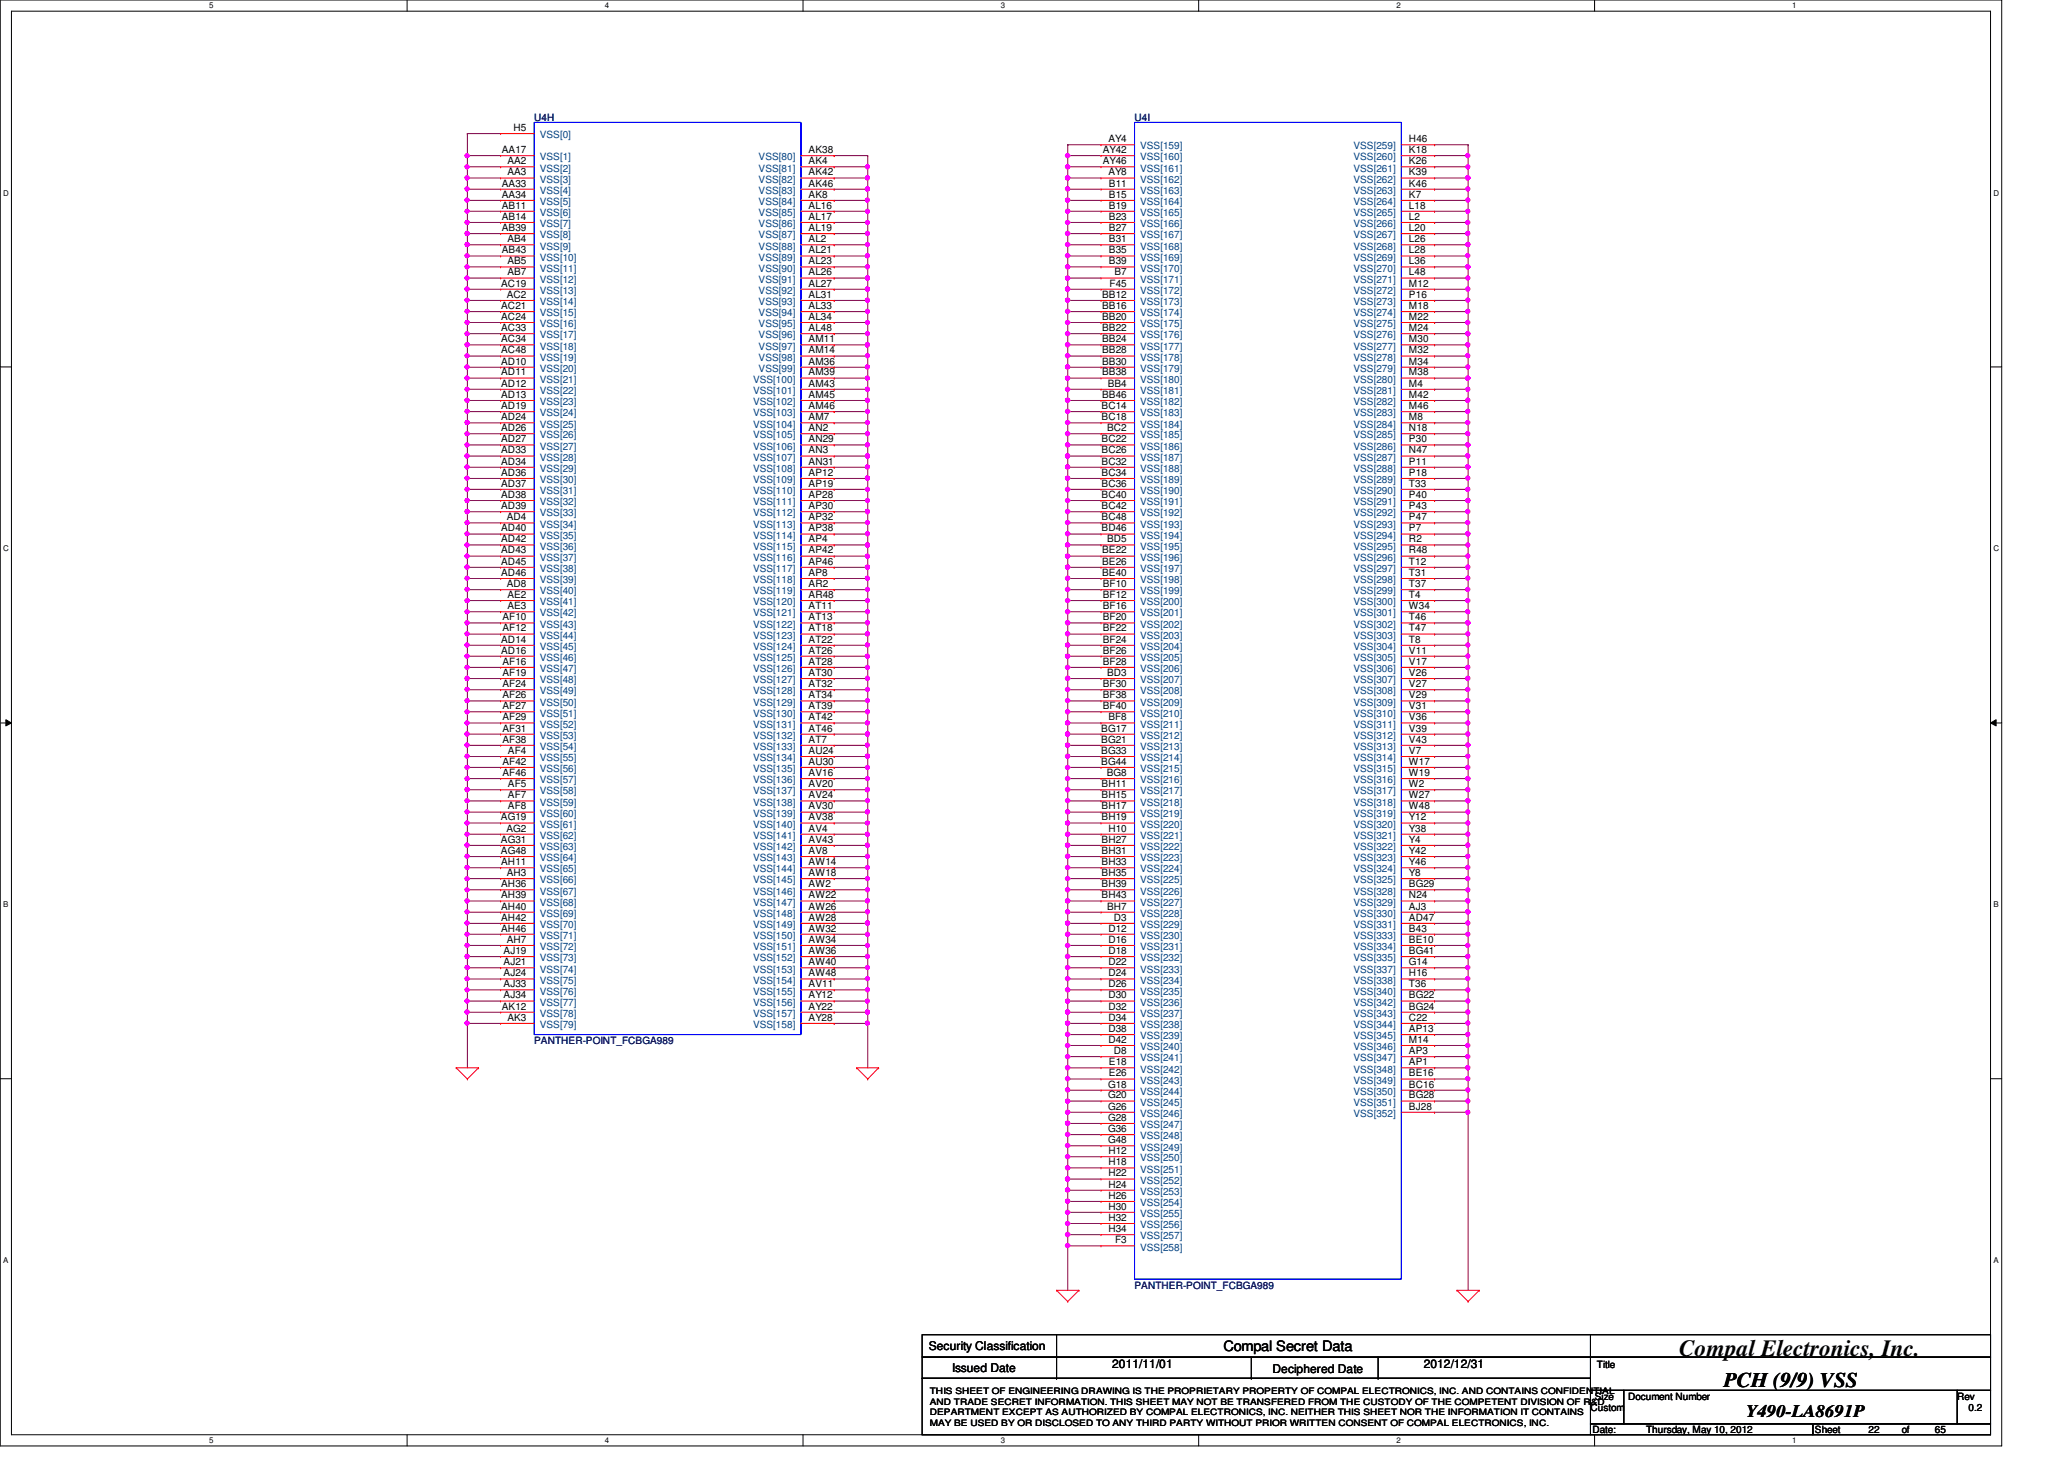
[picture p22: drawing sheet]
<svg xmlns="http://www.w3.org/2000/svg" width="297mm" height="210mm" viewBox="0 0 297 210" stroke-linecap="round" stroke-linejoin="round" font-family="sans-serif">
<defs><g id="words">
<text font-size="3.3" x="241.7" y="195.1">Compal Electronics, Inc.</text>
<text font-size="3" x="248.1" y="199.6">PCH (9/9) VSS</text>
<text font-size="2.5" x="251.3" y="203.9">Y490-LA8691P</text>
<text font-size="2.1" x="176.1" y="194.4">Compal Secret Data</text>
<g font-size="1.7">
<text x="133.7" y="194.3">Security Classification</text>
<text x="137" y="197.3">Issued Date</text>
<text x="160.1" y="196.8">2011/11/01</text>
<text x="183.1" y="197.5">Deciphered Date</text>
<text x="204.9" y="196.8">2012/12/31</text>
</g>
<g font-size="1.4" fill="#000080">
<text x="76.9" y="17.4">U4H</text>
<text x="163.3" y="17.4">U4I</text>
<text x="76.9" y="150.2">PANTHER-POINT_FCBGA989</text>
<text x="163.3" y="185.4">PANTHER-POINT_FCBGA989</text>
</g>
<g font-size="1.4">
<text x="72.2" y="22">AA17</text>
<text x="73" y="23.6">AA2</text>
<text x="73.9" y="18.8">H5</text>
<text x="116.4" y="22">AK38</text>
<text x="116.4" y="23.6">AK4</text>
<text x="158.7" y="22">AY42</text>
<text x="158.7" y="23.6">AY46</text>
<text x="159.5" y="20.4">AY4</text>
<text x="202.8" y="20.4">H46</text>
<text x="202.8" y="22">K18</text>
<text x="202.8" y="23.6">K26</text>
<text x="72.2" y="28.4">AA34</text>
<text x="72.2" y="26.8">AA33</text>
<text x="73" y="25.2">AA3</text>
<text x="116.4" y="25.2">AK42</text>
<text x="116.4" y="26.8">AK46</text>
<text x="116.4" y="28.4">AK8</text>
<text x="159.5" y="25.2">AY8</text>
<text x="159.6" y="26.8">B11</text>
<text x="159.6" y="28.4">B15</text>
<text x="202.8" y="28.4">K7</text>
<text x="202.8" y="25.2">K39</text>
<text x="202.8" y="26.8">K46</text>
<text x="72.2" y="30">AB11</text>
<text x="72.2" y="31.6">AB14</text>
<text x="72.2" y="33.2">AB39</text>
<text x="73" y="34.8">AB4</text>
<text x="116.4" y="30">AL16</text>
<text x="116.4" y="31.6">AL17</text>
<text x="116.4" y="33.2">AL19</text>
<text x="116.4" y="34.8">AL2</text>
<text x="159.6" y="30">B19</text>
<text x="159.6" y="31.6">B23</text>
<text x="159.6" y="33.2">B27</text>
<text x="159.6" y="34.8">B31</text>
<text x="202.8" y="30">L18</text>
<text x="202.8" y="31.6">L2</text>
<text x="202.8" y="33.2">L20</text>
<text x="202.8" y="34.8">L26</text>
<text x="72.1" y="41.2">AC19</text>
<text x="72.2" y="36.4">AB43</text>
<text x="73" y="38">AB5</text>
<text x="73" y="39.6">AB7</text>
<text x="116.4" y="36.4">AL21</text>
<text x="116.4" y="38">AL23</text>
<text x="116.4" y="39.6">AL26</text>
<text x="116.4" y="41.2">AL27</text>
<text x="159.6" y="36.4">B35</text>
<text x="159.6" y="38">B39</text>
<text x="159.7" y="41.2">F45</text>
<text x="160.4" y="39.6">B7</text>
<text x="202.8" y="36.4">L28</text>
<text x="202.8" y="38">L36</text>
<text x="202.8" y="39.6">L48</text>
<text x="202.8" y="41.2">M12</text>
<text x="72.1" y="44.4">AC21</text>
<text x="72.1" y="46">AC24</text>
<text x="72.1" y="47.6">AC33</text>
<text x="72.9" y="42.8">AC2</text>
<text x="116.4" y="42.8">AL31</text>
<text x="116.4" y="47.6">AL48</text>
<text x="116.4" y="46">AL34</text>
<text x="116.4" y="44.4">AL33</text>
<text x="158.6" y="42.8">BB12</text>
<text x="158.6" y="44.4">BB16</text>
<text x="158.6" y="46">BB20</text>
<text x="158.6" y="47.6">BB22</text>
<text x="202.8" y="42.8">P16</text>
<text x="202.8" y="44.4">M18</text>
<text x="202.8" y="46">M22</text>
<text x="202.8" y="47.6">M24</text>
<text x="72.1" y="49.2">AC34</text>
<text x="72.1" y="50.8">AC48</text>
<text x="72.1" y="52.5">AD10</text>
<text x="116.4" y="49.2">AM11</text>
<text x="116.4" y="50.8">AM14</text>
<text x="116.4" y="52.5">AM36</text>
<text x="158.6" y="49.2">BB24</text>
<text x="158.6" y="50.8">BB28</text>
<text x="158.6" y="52.5">BB30</text>
<text x="202.8" y="49.2">M30</text>
<text x="202.8" y="50.8">M32</text>
<text x="202.8" y="52.5">M34</text>
<text x="72.1" y="54">AD11</text>
<text x="72.1" y="55.6">AD12</text>
<text x="72.1" y="57.2">AD13</text>
<text x="72.1" y="58.8">AD19</text>
<text x="116.4" y="54">AM39</text>
<text x="116.4" y="57.2">AM45</text>
<text x="116.4" y="58.8">AM46</text>
<text x="116.4" y="55.6">AM43</text>
<text x="158.5" y="58.8">BC14</text>
<text x="158.6" y="54">BB38</text>
<text x="158.6" y="57.2">BB46</text>
<text x="159.4" y="55.6">BB4</text>
<text x="202.8" y="54">M38</text>
<text x="202.8" y="55.6">M4</text>
<text x="202.8" y="57.2">M42</text>
<text x="202.8" y="58.8">M46</text>
<text x="72.1" y="60.5">AD24</text>
<text x="72.1" y="62">AD26</text>
<text x="72.1" y="63.6">AD27</text>
<text x="72.1" y="65.2">AD33</text>
<text x="116.4" y="60.5">AM7</text>
<text x="116.4" y="62">AN2</text>
<text x="116.4" y="63.6">AN29</text>
<text x="116.4" y="65.2">AN3</text>
<text x="158.5" y="60.5">BC18</text>
<text x="158.5" y="63.6">BC22</text>
<text x="158.5" y="65.2">BC26</text>
<text x="159.3" y="62">BC2</text>
<text x="202.8" y="60.5">M8</text>
<text x="202.8" y="62">N18</text>
<text x="202.8" y="63.6">P30</text>
<text x="202.8" y="65.2">N47</text>
<text x="72.1" y="66.8">AD34</text>
<text x="72.1" y="68.5">AD36</text>
<text x="72.1" y="70">AD37</text>
<text x="72.1" y="71.6">AD38</text>
<text x="116.4" y="66.8">AN31</text>
<text x="116.4" y="68.5">AP12</text>
<text x="116.4" y="70">AP19</text>
<text x="116.4" y="71.6">AP28</text>
<text x="158.5" y="66.8">BC32</text>
<text x="158.5" y="68.5">BC34</text>
<text x="158.5" y="70">BC36</text>
<text x="158.5" y="71.6">BC40</text>
<text x="202.8" y="66.8">P11</text>
<text x="202.8" y="68.5">P18</text>
<text x="202.8" y="70">T33</text>
<text x="202.8" y="71.6">P40</text>
<text x="72.1" y="73.2">AD39</text>
<text x="72.1" y="76.5">AD40</text>
<text x="72.9" y="74.8">AD4</text>
<text x="116.4" y="73.2">AP30</text>
<text x="116.4" y="74.8">AP32</text>
<text x="116.4" y="76.5">AP38</text>
<text x="158.5" y="73.2">BC42</text>
<text x="158.5" y="74.8">BC48</text>
<text x="158.5" y="76.5">BD46</text>
<text x="202.8" y="73.2">P43</text>
<text x="202.8" y="74.8">P47</text>
<text x="202.8" y="76.5">P7</text>
<text x="72.1" y="78">AD42</text>
<text x="72.1" y="79.6">AD43</text>
<text x="72.1" y="81.2">AD45</text>
<text x="72.1" y="82.8">AD46</text>
<text x="116.4" y="79.6">AP42</text>
<text x="116.4" y="81.2">AP46</text>
<text x="116.4" y="82.8">AP8</text>
<text x="116.4" y="78">AP4</text>
<text x="158.6" y="79.6">BE22</text>
<text x="158.6" y="81.2">BE26</text>
<text x="158.6" y="82.8">BE40</text>
<text x="159.3" y="78">BD5</text>
<text x="202.8" y="78">R2</text>
<text x="202.8" y="79.6">R48</text>
<text x="202.8" y="81.2">T12</text>
<text x="202.8" y="82.8">T31</text>
<text x="72.3" y="89.2">AF10</text>
<text x="72.9" y="84.5">AD8</text>
<text x="73" y="87.6">AE3</text>
<text x="73" y="86">AE2</text>
<text x="116.4" y="84.5">AR2</text>
<text x="116.4" y="86">AR48</text>
<text x="116.4" y="87.6">AT11</text>
<text x="116.4" y="89.2">AT13</text>
<text x="158.7" y="84.5">BF10</text>
<text x="158.7" y="86">BF12</text>
<text x="158.7" y="87.6">BF16</text>
<text x="158.7" y="89.2">BF20</text>
<text x="202.8" y="84.5">T37</text>
<text x="202.8" y="86">T4</text>
<text x="202.8" y="87.6">W34</text>
<text x="202.8" y="89.2">T46</text>
<text x="72.1" y="94">AD16</text>
<text x="72.1" y="92.5">AD14</text>
<text x="72.3" y="90.8">AF12</text>
<text x="72.3" y="95.6">AF16</text>
<text x="116.4" y="90.8">AT18</text>
<text x="116.4" y="92.5">AT22</text>
<text x="116.4" y="94">AT26</text>
<text x="116.4" y="95.6">AT28</text>
<text x="158.7" y="90.8">BF22</text>
<text x="158.7" y="92.5">BF24</text>
<text x="158.7" y="94">BF26</text>
<text x="158.7" y="95.6">BF28</text>
<text x="202.8" y="90.8">T47</text>
<text x="202.8" y="92.5">T8</text>
<text x="202.8" y="94">V11</text>
<text x="202.8" y="95.6">V17</text>
<text x="72.3" y="97.2">AF19</text>
<text x="72.3" y="98.8">AF24</text>
<text x="72.3" y="100.5">AF26</text>
<text x="116.4" y="97.2">AT30</text>
<text x="116.4" y="98.8">AT32</text>
<text x="116.4" y="100.5">AT34</text>
<text x="158.7" y="98.8">BF30</text>
<text x="158.7" y="100.5">BF38</text>
<text x="159.3" y="97.2">BD3</text>
<text x="202.8" y="97.2">V26</text>
<text x="202.8" y="98.8">V27</text>
<text x="202.8" y="100.5">V29</text>
<text x="72.3" y="102">AF27</text>
<text x="72.3" y="103.6">AF29</text>
<text x="72.3" y="105.2">AF31</text>
<text x="72.3" y="106.8">AF38</text>
<text x="116.4" y="103.6">AT42</text>
<text x="116.4" y="105.2">AT46</text>
<text x="116.4" y="106.8">AT7</text>
<text x="116.4" y="102">AT39</text>
<text x="158.5" y="105.2">BG17</text>
<text x="158.5" y="106.8">BG21</text>
<text x="158.7" y="102">BF40</text>
<text x="159.5" y="103.6">BF8</text>
<text x="202.8" y="102">V31</text>
<text x="202.8" y="103.6">V36</text>
<text x="202.8" y="105.2">V39</text>
<text x="202.8" y="106.8">V43</text>
<text x="72.3" y="110">AF42</text>
<text x="72.3" y="111.6">AF46</text>
<text x="73.1" y="108.5">AF4</text>
<text x="73.1" y="113.2">AF5</text>
<text x="116.4" y="108.5">AU24</text>
<text x="116.4" y="110">AU30</text>
<text x="116.4" y="111.6">AV16</text>
<text x="116.4" y="113.2">AV20</text>
<text x="158.5" y="108.5">BG33</text>
<text x="158.5" y="110">BG44</text>
<text x="158.5" y="113.2">BH11</text>
<text x="159.3" y="111.6">BG8</text>
<text x="202.8" y="108.5">V7</text>
<text x="202.8" y="110">W17</text>
<text x="202.8" y="111.6">W19</text>
<text x="202.8" y="113.2">W2</text>
<text x="72.1" y="118">AG19</text>
<text x="72.9" y="119.6">AG2</text>
<text x="73.1" y="114.9">AF7</text>
<text x="73.1" y="116.5">AF8</text>
<text x="116.4" y="114.9">AV24</text>
<text x="116.4" y="116.5">AV30</text>
<text x="116.4" y="118">AV38</text>
<text x="116.4" y="119.6">AV4</text>
<text x="158.5" y="114.9">BH15</text>
<text x="158.5" y="116.5">BH17</text>
<text x="158.5" y="118">BH19</text>
<text x="159.5" y="119.6">H10</text>
<text x="202.8" y="114.9">W27</text>
<text x="202.8" y="116.5">W48</text>
<text x="202.8" y="118">Y12</text>
<text x="202.8" y="119.6">Y38</text>
<text x="72.1" y="121.2">AG31</text>
<text x="72.1" y="122.9">AG48</text>
<text x="72.1" y="124.5">AH11</text>
<text x="116.4" y="121.2">AV43</text>
<text x="116.4" y="122.9">AV8</text>
<text x="116.4" y="124.5">AW14</text>
<text x="158.5" y="121.2">BH27</text>
<text x="158.5" y="122.9">BH31</text>
<text x="158.5" y="124.5">BH33</text>
<text x="202.8" y="121.2">Y4</text>
<text x="202.8" y="122.9">Y42</text>
<text x="202.8" y="124.5">Y46</text>
<text x="72.1" y="127.6">AH36</text>
<text x="72.1" y="129.2">AH39</text>
<text x="72.1" y="130.9">AH40</text>
<text x="72.9" y="126">AH3</text>
<text x="116.4" y="126">AW18</text>
<text x="116.4" y="127.6">AW2</text>
<text x="116.4" y="129.2">AW22</text>
<text x="116.4" y="130.9">AW26</text>
<text x="158.5" y="126">BH35</text>
<text x="158.5" y="127.6">BH39</text>
<text x="158.5" y="129.2">BH43</text>
<text x="159.3" y="130.9">BH7</text>
<text x="202.8" y="126">Y8</text>
<text x="202.8" y="127.6">BG29</text>
<text x="202.8" y="129.2">N24</text>
<text x="202.8" y="130.9">AJ3</text>
<text x="72.1" y="132.5">AH42</text>
<text x="72.1" y="134">AH46</text>
<text x="72.5" y="137.2">AJ19</text>
<text x="72.9" y="135.6">AH7</text>
<text x="116.4" y="132.5">AW28</text>
<text x="116.4" y="134">AW32</text>
<text x="116.4" y="135.6">AW34</text>
<text x="116.4" y="137.2">AW36</text>
<text x="159.5" y="134">D12</text>
<text x="159.5" y="135.6">D16</text>
<text x="159.5" y="137.2">D18</text>
<text x="160.3" y="132.5">D3</text>
<text x="202.8" y="132.5">AD47</text>
<text x="202.8" y="134">B43</text>
<text x="202.8" y="135.6">BE10</text>
<text x="202.8" y="137.2">BG41</text>
<text x="72.5" y="142">AJ33</text>
<text x="72.5" y="143.6">AJ34</text>
<text x="72.5" y="138.9">AJ21</text>
<text x="72.5" y="140.5">AJ24</text>
<text x="116.4" y="138.9">AW40</text>
<text x="116.4" y="140.5">AW48</text>
<text x="116.4" y="142">AV11</text>
<text x="116.4" y="143.6">AY12</text>
<text x="159.5" y="138.9">D22</text>
<text x="159.5" y="140.5">D24</text>
<text x="159.5" y="142">D26</text>
<text x="159.5" y="143.6">D30</text>
<text x="202.8" y="138.9">G14</text>
<text x="202.8" y="140.5">H16</text>
<text x="202.8" y="142">T36</text>
<text x="202.8" y="143.6">BG22</text>
<text x="72.2" y="145.2">AK12</text>
<text x="73" y="146.9">AK3</text>
<text x="116.4" y="145.2">AY22</text>
<text x="116.4" y="146.9">AY28</text>
<text x="159.5" y="145.2">D32</text>
<text x="159.5" y="146.9">D34</text>
<text x="159.5" y="148.5">D38</text>
<text x="202.8" y="145.2">BG24</text>
<text x="202.8" y="146.9">C22</text>
<text x="202.8" y="148.5">AP13</text>
<text x="159.5" y="150">D42</text>
<text x="159.6" y="153.2">E18</text>
<text x="159.6" y="154.9">E26</text>
<text x="160.3" y="151.6">D8</text>
<text x="202.8" y="150">M14</text>
<text x="202.8" y="151.6">AP3</text>
<text x="202.8" y="153.2">AP1</text>
<text x="202.8" y="154.9">BE16</text>
<text x="159.5" y="156.5">G18</text>
<text x="159.5" y="158">G20</text>
<text x="159.5" y="159.6">G26</text>
<text x="159.5" y="161.2">G28</text>
<text x="202.8" y="156.5">BC16</text>
<text x="202.8" y="158">BG28</text>
<text x="202.8" y="159.6">BJ28</text>
<text x="159.5" y="162.9">G36</text>
<text x="159.5" y="164.5">G48</text>
<text x="159.5" y="166">H12</text>
<text x="159.5" y="167.6">H18</text>
<text x="159.5" y="169.2">H22</text>
<text x="159.5" y="170.9">H24</text>
<text x="159.5" y="172.5">H26</text>
<text x="159.5" y="174">H30</text>
<text x="159.5" y="175.6">H32</text>
<text x="159.5" y="177.2">H34</text>
<text x="160.5" y="178.9">F3</text>
<text x="229.8" y="196.8">Title</text>
<text x="228.9" y="203">Custom</text>
<text x="229.5" y="201.4">Size</text>
<text x="234.3" y="201.4">Document Number</text>
<text x="281.7" y="201.4">Rev</text>
<text x="283.3" y="203">0.2</text>
<text x="229.2" y="206.2">Date:</text>
<text x="236.9" y="206.2">Thursday, May 10, 2012</text>
<text x="261.2" y="206.2">Sheet</text>
<text x="268.9" y="206.2">22</text>
<text x="273.7" y="206.2">of</text>
<text x="278.5" y="206.2">65</text>
</g>
<g font-size="1.4" fill="#004080">
<text x="77.7" y="23.1">VSS[1]</text>
<text x="77.7" y="19.9">VSS[0]</text>
<text x="109.2" y="23.1">VSS[80]</text>
<text x="164.1" y="21.5">VSS[159]</text>
<text x="164.1" y="23.1">VSS[160]</text>
<text x="194.8" y="21.5">VSS[259]</text>
<text x="194.8" y="23.1">VSS[260]</text>
<text x="77.7" y="24.7">VSS[2]</text>
<text x="77.7" y="26.3">VSS[3]</text>
<text x="77.7" y="29.5">VSS[5]</text>
<text x="77.7" y="27.9">VSS[4]</text>
<text x="109.2" y="24.7">VSS[81]</text>
<text x="109.2" y="26.3">VSS[82]</text>
<text x="109.2" y="27.9">VSS[83]</text>
<text x="109.2" y="29.5">VSS[84]</text>
<text x="164.1" y="24.7">VSS[161]</text>
<text x="164.1" y="26.3">VSS[162]</text>
<text x="164.1" y="27.9">VSS[163]</text>
<text x="164.1" y="29.5">VSS[164]</text>
<text x="194.8" y="29.5">VSS[264]</text>
<text x="194.8" y="26.3">VSS[262]</text>
<text x="194.8" y="27.9">VSS[263]</text>
<text x="194.8" y="24.7">VSS[261]</text>
<text x="77.7" y="31.1">VSS[6]</text>
<text x="77.7" y="32.7">VSS[7]</text>
<text x="77.7" y="34.3">VSS[8]</text>
<text x="77.7" y="35.9">VSS[9]</text>
<text x="109.2" y="31.1">VSS[85]</text>
<text x="109.2" y="32.7">VSS[86]</text>
<text x="109.2" y="34.3">VSS[87]</text>
<text x="109.2" y="35.9">VSS[88]</text>
<text x="164.1" y="31.1">VSS[165]</text>
<text x="164.1" y="32.7">VSS[166]</text>
<text x="164.1" y="34.3">VSS[167]</text>
<text x="164.1" y="35.9">VSS[168]</text>
<text x="194.8" y="31.1">VSS[265]</text>
<text x="194.8" y="32.7">VSS[266]</text>
<text x="194.8" y="34.3">VSS[267]</text>
<text x="194.8" y="35.9">VSS[268]</text>
<text x="77.7" y="37.5">VSS[10]</text>
<text x="77.7" y="39.1">VSS[11]</text>
<text x="77.7" y="40.7">VSS[12]</text>
<text x="109.2" y="37.5">VSS[89]</text>
<text x="109.2" y="39.1">VSS[90]</text>
<text x="109.2" y="40.7">VSS[91]</text>
<text x="164.1" y="37.5">VSS[169]</text>
<text x="164.1" y="39.1">VSS[170]</text>
<text x="164.1" y="40.7">VSS[171]</text>
<text x="194.8" y="37.5">VSS[269]</text>
<text x="194.8" y="39.1">VSS[270]</text>
<text x="194.8" y="40.7">VSS[271]</text>
<text x="77.7" y="42.3">VSS[13]</text>
<text x="77.7" y="43.9">VSS[14]</text>
<text x="77.7" y="45.5">VSS[15]</text>
<text x="77.7" y="47.1">VSS[16]</text>
<text x="109.2" y="42.3">VSS[92]</text>
<text x="109.2" y="43.9">VSS[93]</text>
<text x="109.2" y="47.1">VSS[95]</text>
<text x="109.2" y="45.5">VSS[94]</text>
<text x="164.1" y="43.9">VSS[173]</text>
<text x="164.1" y="45.5">VSS[174]</text>
<text x="164.1" y="47.1">VSS[175]</text>
<text x="164.1" y="42.3">VSS[172]</text>
<text x="194.8" y="42.3">VSS[272]</text>
<text x="194.8" y="43.9">VSS[273]</text>
<text x="194.8" y="45.5">VSS[274]</text>
<text x="194.8" y="47.1">VSS[275]</text>
<text x="77.7" y="48.7">VSS[17]</text>
<text x="77.7" y="50.3">VSS[18]</text>
<text x="77.7" y="51.9">VSS[19]</text>
<text x="77.7" y="53.5">VSS[20]</text>
<text x="109.2" y="48.7">VSS[96]</text>
<text x="109.2" y="50.3">VSS[97]</text>
<text x="109.2" y="51.9">VSS[98]</text>
<text x="109.2" y="53.5">VSS[99]</text>
<text x="164.1" y="48.7">VSS[176]</text>
<text x="164.1" y="50.3">VSS[177]</text>
<text x="164.1" y="51.9">VSS[178]</text>
<text x="164.1" y="53.5">VSS[179]</text>
<text x="194.8" y="48.7">VSS[276]</text>
<text x="194.8" y="50.3">VSS[277]</text>
<text x="194.8" y="51.9">VSS[278]</text>
<text x="194.8" y="53.5">VSS[279]</text>
<text x="77.7" y="55.1">VSS[21]</text>
<text x="77.7" y="56.7">VSS[22]</text>
<text x="77.7" y="58.3">VSS[23]</text>
<text x="77.7" y="59.9">VSS[24]</text>
<text x="108.4" y="55.1">VSS[100]</text>
<text x="108.4" y="58.3">VSS[102]</text>
<text x="108.4" y="59.9">VSS[103]</text>
<text x="108.4" y="56.7">VSS[101]</text>
<text x="164.1" y="55.1">VSS[180]</text>
<text x="164.1" y="56.7">VSS[181]</text>
<text x="164.1" y="58.3">VSS[182]</text>
<text x="164.1" y="59.9">VSS[183]</text>
<text x="194.8" y="55.1">VSS[280]</text>
<text x="194.8" y="56.7">VSS[281]</text>
<text x="194.8" y="58.3">VSS[282]</text>
<text x="194.8" y="59.9">VSS[283]</text>
<text x="77.7" y="61.5">VSS[25]</text>
<text x="77.7" y="63.1">VSS[26]</text>
<text x="77.7" y="64.7">VSS[27]</text>
<text x="108.4" y="61.5">VSS[104]</text>
<text x="108.4" y="63.1">VSS[105]</text>
<text x="108.4" y="64.7">VSS[106]</text>
<text x="164.1" y="61.5">VSS[184]</text>
<text x="164.1" y="63.1">VSS[185]</text>
<text x="164.1" y="64.7">VSS[186]</text>
<text x="194.8" y="61.5">VSS[284]</text>
<text x="194.8" y="63.1">VSS[285]</text>
<text x="194.8" y="64.7">VSS[286]</text>
<text x="77.7" y="66.3">VSS[28]</text>
<text x="77.7" y="67.9">VSS[29]</text>
<text x="77.7" y="69.5">VSS[30]</text>
<text x="77.7" y="71.1">VSS[31]</text>
<text x="108.4" y="66.3">VSS[107]</text>
<text x="108.4" y="67.9">VSS[108]</text>
<text x="108.4" y="69.5">VSS[109]</text>
<text x="108.4" y="71.1">VSS[110]</text>
<text x="164.1" y="66.3">VSS[187]</text>
<text x="164.1" y="67.9">VSS[188]</text>
<text x="164.1" y="69.5">VSS[189]</text>
<text x="164.1" y="71.1">VSS[190]</text>
<text x="194.8" y="67.9">VSS[288]</text>
<text x="194.8" y="69.5">VSS[289]</text>
<text x="194.8" y="71.1">VSS[290]</text>
<text x="194.8" y="66.3">VSS[287]</text>
<text x="77.7" y="74.3">VSS[33]</text>
<text x="77.7" y="75.9">VSS[34]</text>
<text x="77.7" y="77.5">VSS[35]</text>
<text x="77.7" y="72.7">VSS[32]</text>
<text x="108.4" y="72.7">VSS[111]</text>
<text x="108.4" y="74.3">VSS[112]</text>
<text x="108.4" y="75.9">VSS[113]</text>
<text x="108.4" y="77.5">VSS[114]</text>
<text x="164.1" y="72.7">VSS[191]</text>
<text x="164.1" y="74.3">VSS[192]</text>
<text x="164.1" y="75.9">VSS[193]</text>
<text x="164.1" y="77.5">VSS[194]</text>
<text x="194.8" y="72.7">VSS[291]</text>
<text x="194.8" y="74.3">VSS[292]</text>
<text x="194.8" y="75.9">VSS[293]</text>
<text x="194.8" y="77.5">VSS[294]</text>
<text x="77.7" y="79.1">VSS[36]</text>
<text x="77.7" y="80.7">VSS[37]</text>
<text x="77.7" y="82.3">VSS[38]</text>
<text x="77.7" y="83.9">VSS[39]</text>
<text x="108.4" y="80.7">VSS[116]</text>
<text x="108.4" y="82.3">VSS[117]</text>
<text x="108.4" y="83.9">VSS[118]</text>
<text x="108.4" y="79.1">VSS[115]</text>
<text x="164.1" y="79.1">VSS[195]</text>
<text x="164.1" y="80.7">VSS[196]</text>
<text x="164.1" y="82.3">VSS[197]</text>
<text x="164.1" y="83.9">VSS[198]</text>
<text x="194.8" y="79.1">VSS[295]</text>
<text x="194.8" y="80.7">VSS[296]</text>
<text x="194.8" y="82.3">VSS[297]</text>
<text x="194.8" y="83.9">VSS[298]</text>
<text x="77.7" y="85.5">VSS[40]</text>
<text x="77.7" y="88.7">VSS[42]</text>
<text x="77.7" y="87.1">VSS[41]</text>
<text x="108.4" y="85.5">VSS[119]</text>
<text x="108.4" y="87.1">VSS[120]</text>
<text x="108.4" y="88.7">VSS[121]</text>
<text x="164.1" y="85.5">VSS[199]</text>
<text x="164.1" y="87.1">VSS[200]</text>
<text x="164.1" y="88.7">VSS[201]</text>
<text x="194.8" y="85.5">VSS[299]</text>
<text x="194.8" y="87.1">VSS[300]</text>
<text x="194.8" y="88.7">VSS[301]</text>
<text x="77.7" y="90.3">VSS[43]</text>
<text x="77.7" y="91.9">VSS[44]</text>
<text x="77.7" y="95.1">VSS[46]</text>
<text x="77.7" y="93.5">VSS[45]</text>
<text x="108.4" y="90.3">VSS[122]</text>
<text x="108.4" y="91.9">VSS[123]</text>
<text x="108.4" y="93.5">VSS[124]</text>
<text x="108.4" y="95.1">VSS[125]</text>
<text x="164.1" y="90.3">VSS[202]</text>
<text x="164.1" y="91.9">VSS[203]</text>
<text x="164.1" y="93.5">VSS[204]</text>
<text x="164.1" y="95.1">VSS[205]</text>
<text x="194.8" y="90.3">VSS[302]</text>
<text x="194.8" y="91.9">VSS[303]</text>
<text x="194.8" y="93.5">VSS[304]</text>
<text x="194.8" y="95.1">VSS[305]</text>
<text x="77.7" y="96.7">VSS[47]</text>
<text x="77.7" y="98.3">VSS[48]</text>
<text x="77.7" y="99.9">VSS[49]</text>
<text x="77.7" y="101.5">VSS[50]</text>
<text x="108.4" y="96.7">VSS[126]</text>
<text x="108.4" y="98.3">VSS[127]</text>
<text x="108.4" y="99.9">VSS[128]</text>
<text x="108.4" y="101.5">VSS[129]</text>
<text x="164.1" y="96.7">VSS[206]</text>
<text x="164.1" y="98.3">VSS[207]</text>
<text x="164.1" y="99.9">VSS[208]</text>
<text x="164.1" y="101.5">VSS[209]</text>
<text x="194.8" y="96.7">VSS[306]</text>
<text x="194.8" y="98.3">VSS[307]</text>
<text x="194.8" y="99.9">VSS[308]</text>
<text x="194.8" y="101.5">VSS[309]</text>
<text x="77.7" y="103.1">VSS[51]</text>
<text x="77.7" y="104.7">VSS[52]</text>
<text x="77.7" y="106.3">VSS[53]</text>
<text x="77.7" y="107.9">VSS[54]</text>
<text x="108.4" y="104.7">VSS[131]</text>
<text x="108.4" y="106.3">VSS[132]</text>
<text x="108.4" y="107.9">VSS[133]</text>
<text x="108.4" y="103.1">VSS[130]</text>
<text x="164.1" y="103.1">VSS[210]</text>
<text x="164.1" y="104.7">VSS[211]</text>
<text x="164.1" y="106.3">VSS[212]</text>
<text x="164.1" y="107.9">VSS[213]</text>
<text x="194.8" y="103.1">VSS[310]</text>
<text x="194.8" y="104.7">VSS[311]</text>
<text x="194.8" y="106.3">VSS[312]</text>
<text x="194.8" y="107.9">VSS[313]</text>
<text x="77.7" y="109.5">VSS[55]</text>
<text x="77.7" y="111.1">VSS[56]</text>
<text x="77.7" y="112.7">VSS[57]</text>
<text x="108.4" y="109.5">VSS[134]</text>
<text x="108.4" y="111.1">VSS[135]</text>
<text x="108.4" y="112.7">VSS[136]</text>
<text x="164.1" y="109.5">VSS[214]</text>
<text x="164.1" y="111.1">VSS[215]</text>
<text x="164.1" y="112.7">VSS[216]</text>
<text x="194.8" y="109.5">VSS[314]</text>
<text x="194.8" y="111.1">VSS[315]</text>
<text x="194.8" y="112.7">VSS[316]</text>
<text x="77.7" y="115.9">VSS[59]</text>
<text x="77.7" y="117.5">VSS[60]</text>
<text x="77.7" y="119.1">VSS[61]</text>
<text x="77.7" y="114.3">VSS[58]</text>
<text x="108.4" y="114.3">VSS[137]</text>
<text x="108.4" y="115.9">VSS[138]</text>
<text x="108.4" y="117.5">VSS[139]</text>
<text x="108.4" y="119.1">VSS[140]</text>
<text x="164.1" y="114.3">VSS[217]</text>
<text x="164.1" y="115.9">VSS[218]</text>
<text x="164.1" y="117.5">VSS[219]</text>
<text x="164.1" y="119.1">VSS[220]</text>
<text x="194.8" y="114.3">VSS[317]</text>
<text x="194.8" y="115.9">VSS[318]</text>
<text x="194.8" y="117.5">VSS[319]</text>
<text x="194.8" y="119.1">VSS[320]</text>
<text x="77.7" y="120.7">VSS[62]</text>
<text x="77.7" y="122.3">VSS[63]</text>
<text x="77.7" y="123.9">VSS[64]</text>
<text x="77.7" y="125.5">VSS[65]</text>
<text x="108.4" y="120.7">VSS[141]</text>
<text x="108.4" y="122.3">VSS[142]</text>
<text x="108.4" y="123.9">VSS[143]</text>
<text x="108.4" y="125.5">VSS[144]</text>
<text x="164.1" y="122.3">VSS[222]</text>
<text x="164.1" y="123.9">VSS[223]</text>
<text x="164.1" y="125.5">VSS[224]</text>
<text x="164.1" y="120.7">VSS[221]</text>
<text x="194.8" y="120.7">VSS[321]</text>
<text x="194.8" y="122.3">VSS[322]</text>
<text x="194.8" y="123.9">VSS[323]</text>
<text x="194.8" y="125.5">VSS[324]</text>
<text x="77.7" y="127.1">VSS[66]</text>
<text x="77.7" y="128.7">VSS[67]</text>
<text x="77.7" y="130.3">VSS[68]</text>
<text x="77.7" y="131.9">VSS[69]</text>
<text x="108.4" y="127.1">VSS[145]</text>
<text x="108.4" y="128.7">VSS[146]</text>
<text x="108.4" y="130.3">VSS[147]</text>
<text x="108.4" y="131.9">VSS[148]</text>
<text x="164.1" y="127.1">VSS[225]</text>
<text x="164.1" y="128.7">VSS[226]</text>
<text x="164.1" y="130.3">VSS[227]</text>
<text x="164.1" y="131.9">VSS[228]</text>
<text x="194.8" y="127.1">VSS[325]</text>
<text x="194.8" y="128.7">VSS[328]</text>
<text x="194.8" y="130.3">VSS[329]</text>
<text x="194.8" y="131.9">VSS[330]</text>
<text x="77.7" y="133.5">VSS[70]</text>
<text x="77.7" y="135.1">VSS[71]</text>
<text x="77.7" y="136.7">VSS[72]</text>
<text x="108.4" y="133.5">VSS[149]</text>
<text x="108.4" y="135.1">VSS[150]</text>
<text x="108.4" y="136.7">VSS[151]</text>
<text x="164.1" y="133.5">VSS[229]</text>
<text x="164.1" y="135.1">VSS[230]</text>
<text x="164.1" y="136.7">VSS[231]</text>
<text x="194.8" y="133.5">VSS[331]</text>
<text x="194.8" y="135.1">VSS[333]</text>
<text x="194.8" y="136.7">VSS[334]</text>
<text x="77.7" y="138.3">VSS[73]</text>
<text x="77.7" y="143.1">VSS[76]</text>
<text x="77.7" y="139.9">VSS[74]</text>
<text x="77.7" y="141.5">VSS[75]</text>
<text x="108.4" y="138.3">VSS[152]</text>
<text x="108.4" y="139.9">VSS[153]</text>
<text x="108.4" y="141.5">VSS[154]</text>
<text x="108.4" y="143.1">VSS[155]</text>
<text x="164.1" y="138.3">VSS[232]</text>
<text x="164.1" y="139.9">VSS[233]</text>
<text x="164.1" y="141.5">VSS[234]</text>
<text x="164.1" y="143.1">VSS[235]</text>
<text x="194.8" y="138.3">VSS[335]</text>
<text x="194.8" y="139.9">VSS[337]</text>
<text x="194.8" y="141.5">VSS[338]</text>
<text x="194.8" y="143.1">VSS[340]</text>
<text x="77.7" y="144.7">VSS[77]</text>
<text x="77.7" y="146.3">VSS[78]</text>
<text x="77.7" y="147.9">VSS[79]</text>
<text x="108.4" y="144.7">VSS[156]</text>
<text x="108.4" y="146.3">VSS[157]</text>
<text x="108.4" y="147.9">VSS[158]</text>
<text x="164.1" y="144.7">VSS[236]</text>
<text x="164.1" y="146.3">VSS[237]</text>
<text x="164.1" y="147.9">VSS[238]</text>
<text x="164.1" y="149.5">VSS[239]</text>
<text x="194.8" y="144.7">VSS[342]</text>
<text x="194.8" y="146.3">VSS[343]</text>
<text x="194.8" y="147.9">VSS[344]</text>
<text x="194.8" y="149.5">VSS[345]</text>
<text x="164.1" y="151.1">VSS[240]</text>
<text x="164.1" y="152.7">VSS[241]</text>
<text x="164.1" y="154.3">VSS[242]</text>
<text x="164.1" y="155.9">VSS[243]</text>
<text x="194.8" y="151.1">VSS[346]</text>
<text x="194.8" y="152.7">VSS[347]</text>
<text x="194.8" y="154.3">VSS[348]</text>
<text x="194.8" y="155.9">VSS[349]</text>
<text x="164.1" y="157.5">VSS[244]</text>
<text x="164.1" y="159.1">VSS[245]</text>
<text x="164.1" y="160.7">VSS[246]</text>
<text x="194.8" y="157.5">VSS[350]</text>
<text x="194.8" y="159.1">VSS[351]</text>
<text x="194.8" y="160.7">VSS[352]</text>
<text x="164.1" y="162.3">VSS[247]</text>
<text x="164.1" y="163.9">VSS[248]</text>
<text x="164.1" y="165.5">VSS[249]</text>
<text x="164.1" y="167.1">VSS[250]</text>
<text x="164.1" y="168.7">VSS[251]</text>
<text x="164.1" y="170.3">VSS[252]</text>
<text x="164.1" y="171.9">VSS[253]</text>
<text x="164.1" y="173.5">VSS[254]</text>
<text x="164.1" y="175.1">VSS[255]</text>
<text x="164.1" y="176.7">VSS[256]</text>
<text x="164.1" y="178.3">VSS[257]</text>
<text x="164.1" y="179.9">VSS[258]</text>
</g>
<g font-size="1.3">
<text x="133.8" y="200.6">THIS SHEET OF ENGINEERING DRAWING IS THE PROPRIETARY PROPERTY OF COMPAL ELECTRONICS, INC. AND CONTAINS CONFIDENTIAL</text>
<text x="133.8" y="202.1">AND TRADE SECRET INFORMATION. THIS SHEET MAY NOT BE TRANSFERED FROM THE CUSTODY OF THE COMPETENT DIVISION OF R&amp;D</text>
<text x="133.8" y="203.6">DEPARTMENT EXCEPT AS AUTHORIZED BY COMPAL ELECTRONICS, INC. NEITHER THIS SHEET NOR THE INFORMATION IT CONTAINS</text>
<text x="133.8" y="205.1">MAY BE USED BY OR DISCLOSED TO ANY THIRD PARTY WITHOUT PRIOR WRITTEN CONSENT OF COMPAL ELECTRONICS, INC.</text>
</g>
<g font-size="1.1">
<text x="30.1" y="1.1">5</text>
<text x="87" y="1.1">4</text>
<text x="144" y="1.1">3</text>
<text x="201" y="1.1">2</text>
<text x="257.9" y="1.1">1</text>
<text x=".5" y="28.2">D</text>
<text x="286.9" y="28.2">D</text>
<text x=".5" y="79.3">C</text>
<text x="286.9" y="79.3">C</text>
<text x=".5" y="130.6">B</text>
<text x="286.9" y="130.6">B</text>
<text x=".5" y="181.7">A</text>
<text x="286.9" y="181.7">A</text>
<text x="30.1" y="207.6">5</text>
<text x="87" y="207.6">4</text>
<text x="144" y="207.6">3</text>
<text x="201" y="207.6">2</text>
<text x="257.9" y="207.6">1</text>
</g>
</g></defs>
<path d="M0 0h288.1v208h-288.1zM1.6 1.6h284.9v204.8h-284.9z" fill="none" stroke="#000" stroke-width=".14"/>
<g fill="#fff">
<path d="M30.1 .2h.6v1.2h-.6z"/>
<path d="M30.1 206.6h.6v1.2h-.6z"/>
</g>
<path d="M58.6 0v1.6M58.6 206.4v1.6" fill="none" stroke="#000" stroke-width=".14"/>
<g fill="#fff">
<path d="M87 .2h.6v1.2h-.6z"/>
<path d="M87 206.6h.6v1.2h-.6z"/>
</g>
<path d="M115.6 0v1.6M115.6 206.4v1.6" fill="none" stroke="#000" stroke-width=".14"/>
<g fill="#fff">
<path d="M144 .2h.6v1.2h-.6z"/>
<path d="M144 206.6h.6v1.2h-.6z"/>
</g>
<path d="M172.5 0v1.6M172.5 206.4v1.6" fill="none" stroke="#000" stroke-width=".14"/>
<g fill="#fff">
<path d="M201 .2h.5v1.2h-.5z"/>
<path d="M201 206.6h.5v1.2h-.5z"/>
</g>
<path d="M229.5 0v1.6M229.5 206.4v1.6" fill="none" stroke="#000" stroke-width=".14"/>
<g fill="#fff">
<path d="M257.9 .2h.6v1.2h-.6z"/>
<path d="M257.9 206.6h.6v1.2h-.6z"/>
<path d="M.5 27.2h.7v1.2h-.7z"/>
<path d="M286.9 27.2h.8v1.2h-.8z"/>
<path d="M.5 78.4h.7v1.1h-.7z"/>
<path d="M286.9 78.4h.8v1.1h-.8z"/>
</g>
<path d="M0 52.8h1.6M286.5 52.8h1.6" fill="none" stroke="#000" stroke-width=".14"/>
<g fill="#fff">
<path d="M.5 129.6h.7v1.2h-.7z"/>
<path d="M286.9 129.6h.7v1.2h-.7z"/>
</g>
<path d="M0 104h1.6M.8 103.5l.8 .5-.8 .4zM286.5 104l.8-.5v.9zM286.5 104h1.6" fill="none" stroke="#000" stroke-width=".14"/>
<path d="M.8 103.5l.8 .5-.8 .4zM286.5 104l.8-.5v.9z" fill="#000"/>
<g fill="#fff">
<path d="M.5 180.8h.7v1.1h-.7z"/>
<path d="M286.9 180.8h.7v1.1h-.7z"/>
</g>
<path d="M0 155.2h1.6M286.5 155.2h1.6" fill="none" stroke="#000" stroke-width=".14"/>
<path d="M120.1 75.2h.1M120.1 68.8h.1M120.1 75.2h4.8M120.1 68.8h4.8" fill="none" stroke="#800040" stroke-width=".14"/>
<circle cx="124.8" cy="68.8" r=".3" fill="#f0f"/>
<circle cx="124.8" cy="68.8" r=".3" fill="none" stroke="#f0f" stroke-width=".14"/>
<path d="M120.1 59.2h.1M120.1 48h.1M120.1 59.2h4.8M120.1 48h4.8M120.1 70.4h.1M120.1 70.4h4.8" fill="none" stroke="#800040" stroke-width=".14"/>
<circle cx="124.8" cy="48" r=".3" fill="#f0f"/>
<circle cx="124.8" cy="48" r=".3" fill="none" stroke="#f0f" stroke-width=".14"/>
<path d="M120.1 36.8h.1M120.1 36.8h4.8M120.1 41.6h.1M120.1 41.6h4.8" fill="none" stroke="#800040" stroke-width=".14"/>
<circle cx="124.8" cy="36.8" r=".3" fill="#f0f"/>
<circle cx="124.8" cy="36.8" r=".3" fill="none" stroke="#f0f" stroke-width=".14"/>
<path d="M120.1 33.6h.1M120.1 28.8h.1M120.1 30.4h.1M120.1 33.6h4.8M120.1 28.8h4.8M120.1 30.4h4.8M120.1 46.4h.1M120.1 46.4h4.8M120.1 136h.1M120.1 132.8h.1M120.1 136h4.8M120.1 132.8h4.8" fill="none" stroke="#800040" stroke-width=".14"/>
<circle cx="124.8" cy="132.8" r=".3" fill="#f0f"/>
<circle cx="124.8" cy="132.8" r=".3" fill="none" stroke="#f0f" stroke-width=".14"/>
<g fill="none" stroke="#800040" stroke-width=".14">
<path d="M120.1 81.6h.1M120.1 92.8h.1M120.1 83.2h.1M120.1 97.6h.1M120.1 84.8h.1M120.1 86.4h.1M120.1 94.4h.1M120.1 89.6h.1M120.1 81.6h4.8M120.1 92.8h4.8M120.1 83.2h4.8M120.1 97.6h4.8"/>
<path d="M120.1 84.8h4.8M120.1 86.4h4.8M120.1 94.4h4.8M120.1 89.6h4.8M120.1 129.6h.1M120.1 121.6h.1M120.1 120h.1M120.1 129.6h4.8M120.1 121.6h4.8M120.1 120h4.8"/>
</g>
<circle cx="124.8" cy="89.6" r=".31" fill="#f0f"/>
<circle cx="124.8" cy="89.6" r=".31" fill="none" stroke="#f0f" stroke-width=".14"/>
<path d="M124.9 52.8h.1M124.9 52.8v1.6M120.1 99.2h.1M120.1 99.2h4.8M120.1 115.2h.1M120.1 104h.1M120.1 115.2h4.8M120.1 104h4.8" fill="none" stroke="#800040" stroke-width=".14"/>
<circle cx="124.8" cy="52.8" r=".3" fill="#f0f"/>
<circle cx="124.8" cy="52.8" r=".3" fill="none" stroke="#f0f" stroke-width=".14"/>
<path d="M124.9 123.2h.1M124.9 123.2v1.6" fill="none" stroke="#800040" stroke-width=".14"/>
<circle cx="124.8" cy="123.2" r=".3" fill="#f0f"/>
<circle cx="124.8" cy="123.2" r=".3" fill="none" stroke="#f0f" stroke-width=".14"/>
<path d="M124.9 22.4h.1M124.9 22.4v1.6M124.9 43.2h.1M124.9 43.2v1.6" fill="none" stroke="#800040" stroke-width=".14"/>
<circle cx="124.8" cy="43.2" r=".3" fill="#f0f"/>
<circle cx="124.8" cy="43.2" r=".3" fill="none" stroke="#f0f" stroke-width=".14"/>
<path d="M124.9 140.8h.1M124.9 140.8v1.6" fill="none" stroke="#800040" stroke-width=".14"/>
<circle cx="124.8" cy="140.8" r=".3" fill="#f0f"/>
<circle cx="124.8" cy="140.8" r=".3" fill="none" stroke="#f0f" stroke-width=".14"/>
<path d="M124.9 38.4h.1M124.9 38.4v1.6" fill="none" stroke="#800040" stroke-width=".14"/>
<circle cx="124.8" cy="38.4" r=".3" fill="#f0f"/>
<circle cx="124.8" cy="38.4" r=".3" fill="none" stroke="#f0f" stroke-width=".14"/>
<path d="M124.9 78.4h.1M124.9 78.4v1.6" fill="none" stroke="#800040" stroke-width=".14"/>
<circle cx="124.8" cy="78.4" r=".3" fill="#f0f"/>
<circle cx="124.8" cy="78.4" r=".3" fill="none" stroke="#f0f" stroke-width=".14"/>
<path d="M124.9 144h.1M124.9 144v1.6" fill="none" stroke="#800040" stroke-width=".14"/>
<circle cx="124.8" cy="144" r=".3" fill="#f0f"/>
<circle cx="124.8" cy="144" r=".3" fill="none" stroke="#f0f" stroke-width=".14"/>
<path d="M124.9 108.8h.1M124.9 108.8v1.6" fill="none" stroke="#800040" stroke-width=".14"/>
<circle cx="124.8" cy="108.8" r=".3" fill="#f0f"/>
<circle cx="124.8" cy="108.8" r=".3" fill="none" stroke="#f0f" stroke-width=".14"/>
<path d="M124.9 126.4h.1M124.9 126.4v1.6" fill="none" stroke="#800040" stroke-width=".14"/>
<circle cx="124.8" cy="126.4" r=".3" fill="#f0f"/>
<circle cx="124.8" cy="126.4" r=".3" fill="none" stroke="#f0f" stroke-width=".14"/>
<path d="M124.9 92.8h.1M124.9 92.8v1.6" fill="none" stroke="#800040" stroke-width=".14"/>
<circle cx="124.8" cy="92.8" r=".3" fill="#f0f"/>
<circle cx="124.8" cy="92.8" r=".3" fill="none" stroke="#f0f" stroke-width=".14"/>
<path d="M120.1 56h.1M120.1 56h4.8M124.9 64h.1M124.9 64v1.6" fill="none" stroke="#800040" stroke-width=".14"/>
<circle cx="124.8" cy="56" r=".3" fill="#f0f"/>
<circle cx="124.8" cy="56" r=".3" fill="none" stroke="#f0f" stroke-width=".14"/>
<path d="M206.5 67.2h.1M206.5 67.2h4.8" fill="none" stroke="#800040" stroke-width=".14"/>
<circle cx="211.2" cy="67.2" r=".3" fill="#f0f"/>
<circle cx="211.2" cy="67.2" r=".3" fill="none" stroke="#f0f" stroke-width=".14"/>
<path d="M206.5 56h.1M206.5 46.4h.1M206.5 56h4.8M206.5 46.4h4.8" fill="none" stroke="#800040" stroke-width=".14"/>
<circle cx="211.2" cy="46.4" r=".3" fill="#f0f"/>
<circle cx="211.2" cy="46.4" r=".3" fill="none" stroke="#f0f" stroke-width=".14"/>
<path d="M206.5 41.6h.1M206.5 51.2h.1M206.5 41.6h4.8M206.5 51.2h4.8M206.5 60.8h.1M206.5 60.8h4.8" fill="none" stroke="#800040" stroke-width=".14"/>
<circle cx="211.2" cy="60.8" r=".3" fill="#f0f"/>
<circle cx="211.2" cy="60.8" r=".3" fill="none" stroke="#f0f" stroke-width=".14"/>
<path d="M206.5 35.2h.1M206.5 35.2h4.8" fill="none" stroke="#800040" stroke-width=".14"/>
<circle cx="211.2" cy="35.2" r=".3" fill="#f0f"/>
<circle cx="211.2" cy="35.2" r=".3" fill="none" stroke="#f0f" stroke-width=".14"/>
<path d="M206.5 36.8h.1M206.5 38.4h.1M206.5 36.8h4.8M206.5 38.4h4.8" fill="none" stroke="#800040" stroke-width=".14"/>
<circle cx="211.2" cy="38.4" r=".3" fill="#f0f"/>
<circle cx="211.2" cy="38.4" r=".3" fill="none" stroke="#f0f" stroke-width=".14"/>
<path d="M206.5 25.6h.1M206.5 25.6h4.8" fill="none" stroke="#800040" stroke-width=".14"/>
<circle cx="211.2" cy="25.6" r=".31" fill="#f0f"/>
<circle cx="211.2" cy="25.6" r=".31" fill="none" stroke="#f0f" stroke-width=".14"/>
<g fill="none" stroke="#800040" stroke-width=".14">
<path d="M206.5 27.2h.1M206.5 27.2h4.8M206.5 44.8h.1M206.5 44.8h4.8M206.5 81.6h.1M206.5 83.2h.1M206.5 88h.1M206.5 81.6h4.8M206.5 83.2h4.8M206.5 88h4.8M206.5 118.4h.1M206.5 118.4h4.8"/>
<path d="M206.5 134.4h.1M206.5 128h.1M206.5 121.6h.1M206.5 134.4h4.8M206.5 128h4.8M206.5 121.6h4.8M206.5 150.4h.1M206.5 144h.1M206.5 150.4h4.8M206.5 144h4.8"/>
</g>
<circle cx="211.2" cy="88" r=".3" fill="#f0f"/>
<circle cx="211.2" cy="88" r=".3" fill="none" stroke="#f0f" stroke-width=".14"/>
<path d="M206.5 102.4h.1M206.5 105.6h.1M206.5 102.4h4.8M206.5 105.6h4.8" fill="none" stroke="#800040" stroke-width=".14"/>
<circle cx="211.2" cy="105.6" r=".31" fill="#f0f"/>
<circle cx="211.2" cy="105.6" r=".31" fill="none" stroke="#f0f" stroke-width=".14"/>
<path d="M211.3 22.4h.1M211.3 22.4v1.6" fill="none" stroke="#800040" stroke-width=".14"/>
<circle cx="211.2" cy="22.4" r=".3" fill="#f0f"/>
<circle cx="211.2" cy="22.4" r=".3" fill="none" stroke="#f0f" stroke-width=".14"/>
<path d="M211.3 72h.1M211.3 72v1.6" fill="none" stroke="#800040" stroke-width=".14"/>
<circle cx="211.2" cy="72" r=".3" fill="#f0f"/>
<circle cx="211.2" cy="72" r=".3" fill="none" stroke="#f0f" stroke-width=".14"/>
<path d="M211.3 64h.1M211.3 64v1.6" fill="none" stroke="#800040" stroke-width=".14"/>
<circle cx="211.2" cy="64" r=".3" fill="#f0f"/>
<circle cx="211.2" cy="64" r=".3" fill="none" stroke="#f0f" stroke-width=".14"/>
<path d="M211.3 108.8h.1M211.3 108.8v1.6" fill="none" stroke="#800040" stroke-width=".14"/>
<circle cx="211.2" cy="108.8" r=".3" fill="#f0f"/>
<circle cx="211.2" cy="108.8" r=".3" fill="none" stroke="#f0f" stroke-width=".14"/>
<path d="M211.3 32h.1M211.3 32v1.6" fill="none" stroke="#800040" stroke-width=".14"/>
<circle cx="211.2" cy="32" r=".3" fill="#f0f"/>
<circle cx="211.2" cy="32" r=".3" fill="none" stroke="#f0f" stroke-width=".14"/>
<path d="M211.3 28.8h.1M211.3 28.8v1.6" fill="none" stroke="#800040" stroke-width=".14"/>
<circle cx="211.2" cy="28.8" r=".3" fill="#f0f"/>
<circle cx="211.2" cy="28.8" r=".3" fill="none" stroke="#f0f" stroke-width=".14"/>
<path d="M211.3 99.2h.1M211.3 99.2v1.6" fill="none" stroke="#800040" stroke-width=".14"/>
<circle cx="211.2" cy="99.2" r=".3" fill="#f0f"/>
<circle cx="211.2" cy="99.2" r=".3" fill="none" stroke="#f0f" stroke-width=".14"/>
<path d="M211.3 152h.1M211.3 152v1.6" fill="none" stroke="#800040" stroke-width=".14"/>
<circle cx="211.2" cy="152" r=".3" fill="#f0f"/>
<circle cx="211.2" cy="152" r=".3" fill="none" stroke="#f0f" stroke-width=".14"/>
<path d="M211.3 145.6h.1M211.3 145.6v1.6" fill="none" stroke="#800040" stroke-width=".14"/>
<circle cx="211.2" cy="145.6" r=".31" fill="#f0f"/>
<circle cx="211.2" cy="145.6" r=".31" fill="none" stroke="#f0f" stroke-width=".14"/>
<path d="M211.3 137.6h.1M211.3 137.6v1.6" fill="none" stroke="#800040" stroke-width=".14"/>
<circle cx="211.2" cy="137.6" r=".31" fill="#f0f"/>
<circle cx="211.2" cy="137.6" r=".31" fill="none" stroke="#f0f" stroke-width=".14"/>
<path d="M211.3 57.6h.1M211.3 57.6v1.6" fill="none" stroke="#800040" stroke-width=".14"/>
<circle cx="211.2" cy="57.6" r=".31" fill="#f0f"/>
<circle cx="211.2" cy="57.6" r=".31" fill="none" stroke="#f0f" stroke-width=".14"/>
<path d="M211.3 76.8h.1M211.3 76.8v1.6" fill="none" stroke="#800040" stroke-width=".14"/>
<circle cx="211.2" cy="76.8" r=".3" fill="#f0f"/>
<circle cx="211.2" cy="76.8" r=".3" fill="none" stroke="#f0f" stroke-width=".14"/>
<path d="M211.3 131.2h.1M211.3 131.2v1.6" fill="none" stroke="#800040" stroke-width=".14"/>
<circle cx="211.2" cy="131.2" r=".3" fill="#f0f"/>
<circle cx="211.2" cy="131.2" r=".3" fill="none" stroke="#f0f" stroke-width=".14"/>
<path d="M211.3 124.8h.1M211.3 124.8v1.6" fill="none" stroke="#800040" stroke-width=".14"/>
<circle cx="211.2" cy="124.8" r=".3" fill="#f0f"/>
<circle cx="211.2" cy="124.8" r=".3" fill="none" stroke="#f0f" stroke-width=".14"/>
<path d="M211.3 115.2h.1M211.3 115.2v1.6" fill="none" stroke="#800040" stroke-width=".14"/>
<circle cx="211.2" cy="115.2" r=".3" fill="#f0f"/>
<circle cx="211.2" cy="115.2" r=".3" fill="none" stroke="#f0f" stroke-width=".14"/>
<path d="M211.3 92.8h.1M211.3 92.8v1.6M211.3 104h.1M211.3 104v1.6" fill="none" stroke="#800040" stroke-width=".14"/>
<circle cx="211.2" cy="92.8" r=".3" fill="#f0f"/>
<circle cx="211.2" cy="92.8" r=".3" fill="none" stroke="#f0f" stroke-width=".14"/>
<path d="M206.5 54.4h.1M206.5 54.4h4.8" fill="none" stroke="#800040" stroke-width=".14"/>
<circle cx="211.2" cy="54.4" r=".3" fill="#f0f"/>
<circle cx="211.2" cy="54.4" r=".3" fill="none" stroke="#f0f" stroke-width=".14"/>
<path d="M124.9 139.2h.1M124.9 139.2v1.6M211.3 156.8h.1M211.3 156.8v1.6" fill="none" stroke="#800040" stroke-width=".14"/>
<circle cx="124.8" cy="139.2" r=".3" fill="#f0f"/>
<circle cx="124.8" cy="139.2" r=".3" fill="none" stroke="#f0f" stroke-width=".14"/>
<path d="M124.9 115.2h.1M124.9 115.2v1.6" fill="none" stroke="#800040" stroke-width=".14"/>
<circle cx="124.8" cy="115.2" r=".3" fill="#f0f"/>
<circle cx="124.8" cy="115.2" r=".3" fill="none" stroke="#f0f" stroke-width=".14"/>
<path d="M124.9 51.2h.1M124.9 51.2v1.6" fill="none" stroke="#800040" stroke-width=".14"/>
<circle cx="124.8" cy="51.2" r=".3" fill="#f0f"/>
<circle cx="124.8" cy="51.2" r=".3" fill="none" stroke="#f0f" stroke-width=".14"/>
<path d="M120.1 44.8h.1M120.1 44.8h4.8M211.3 49.6h.1M211.3 49.6v1.6" fill="none" stroke="#800040" stroke-width=".14"/>
<circle cx="211.2" cy="49.6" r=".31" fill="#f0f"/>
<circle cx="211.2" cy="49.6" r=".31" fill="none" stroke="#f0f" stroke-width=".14"/>
<path d="M120.1 145.6h.1M120.1 145.6h4.8M124.9 145.6h.1M124.9 145.6v1.6" fill="none" stroke="#800040" stroke-width=".14"/>
<circle cx="124.8" cy="145.6" r=".31" fill="#f0f"/>
<circle cx="124.8" cy="145.6" r=".31" fill="none" stroke="#f0f" stroke-width=".14"/>
<path d="M211.3 153.6h.1M211.3 153.6v1.6" fill="none" stroke="#800040" stroke-width=".14"/>
<circle cx="211.2" cy="153.6" r=".31" fill="#f0f"/>
<circle cx="211.2" cy="153.6" r=".31" fill="none" stroke="#f0f" stroke-width=".14"/>
<path d="M211.3 148.8h.1M211.3 148.8v1.6" fill="none" stroke="#800040" stroke-width=".14"/>
<circle cx="211.2" cy="148.8" r=".3" fill="#f0f"/>
<circle cx="211.2" cy="148.8" r=".3" fill="none" stroke="#f0f" stroke-width=".14"/>
<path d="M206.5 156.8h4.8M211.3 156.8h.1" fill="none" stroke="#800040" stroke-width=".14"/>
<circle cx="211.2" cy="156.8" r=".3" fill="#f0f"/>
<circle cx="211.2" cy="156.8" r=".3" fill="none" stroke="#f0f" stroke-width=".14"/>
<path d="M124.9 99.2h.1M124.9 99.2v1.6" fill="none" stroke="#800040" stroke-width=".14"/>
<circle cx="124.8" cy="99.2" r=".3" fill="#f0f"/>
<circle cx="124.8" cy="99.2" r=".3" fill="none" stroke="#f0f" stroke-width=".14"/>
<path d="M211.3 52.8h.1M211.3 52.8v1.6" fill="none" stroke="#800040" stroke-width=".14"/>
<circle cx="211.2" cy="52.8" r=".3" fill="#f0f"/>
<circle cx="211.2" cy="52.8" r=".3" fill="none" stroke="#f0f" stroke-width=".14"/>
<path d="M124.9 75.2h.1M124.9 75.2v1.6" fill="none" stroke="#800040" stroke-width=".14"/>
<circle cx="124.8" cy="75.2" r=".3" fill="#f0f"/>
<circle cx="124.8" cy="75.2" r=".3" fill="none" stroke="#f0f" stroke-width=".14"/>
<path d="M211.3 126.4h.1M211.3 126.4v1.6" fill="none" stroke="#800040" stroke-width=".14"/>
<circle cx="211.2" cy="126.4" r=".3" fill="#f0f"/>
<circle cx="211.2" cy="126.4" r=".3" fill="none" stroke="#f0f" stroke-width=".14"/>
<path d="M124.9 44.8h.1M124.9 44.8v1.6" fill="none" stroke="#800040" stroke-width=".14"/>
<circle cx="124.8" cy="44.8" r=".3" fill="#f0f"/>
<circle cx="124.8" cy="44.8" r=".3" fill="none" stroke="#f0f" stroke-width=".14"/>
<path d="M120.1 78.4h.1M120.1 78.4h4.8" fill="none" stroke="#800040" stroke-width=".14"/>
<circle cx="124.8" cy="78.4" r=".3" fill="#f0f"/>
<circle cx="124.8" cy="78.4" r=".3" fill="none" stroke="#f0f" stroke-width=".14"/>
<path d="M124.9 48h.1M124.9 48v1.6M211.3 102.4h.1M211.3 102.4v1.6" fill="none" stroke="#800040" stroke-width=".14"/>
<circle cx="211.2" cy="102.4" r=".3" fill="#f0f"/>
<circle cx="211.2" cy="102.4" r=".3" fill="none" stroke="#f0f" stroke-width=".14"/>
<path d="M206.5 131.2h.1M206.5 131.2h4.8" fill="none" stroke="#800040" stroke-width=".14"/>
<circle cx="211.2" cy="131.2" r=".3" fill="#f0f"/>
<circle cx="211.2" cy="131.2" r=".3" fill="none" stroke="#f0f" stroke-width=".14"/>
<path d="M211.3 134.4h.1M211.3 134.4v1.6" fill="none" stroke="#800040" stroke-width=".14"/>
<circle cx="211.2" cy="134.4" r=".3" fill="#f0f"/>
<circle cx="211.2" cy="134.4" r=".3" fill="none" stroke="#f0f" stroke-width=".14"/>
<path d="M120.1 51.2h.1M124.9 49.6h.1M124.9 49.6v1.6h-4.8" fill="none" stroke="#800040" stroke-width=".14"/>
<circle cx="124.8" cy="49.6" r=".31" fill="#f0f"/>
<circle cx="124.8" cy="49.6" r=".31" fill="none" stroke="#f0f" stroke-width=".14"/>
<path d="M124.9 24h.1M124.9 24v1.6M206.5 30.4h.1M206.5 30.4h4.8M211.3 46.4h.1M211.3 46.4v1.6M211.3 65.6h.1M211.3 65.6v1.6M206.5 99.2h.1M206.5 99.2h4.8" fill="none" stroke="#800040" stroke-width=".14"/>
<circle cx="124.8" cy="24" r=".3" fill="#f0f"/>
<circle cx="124.8" cy="24" r=".3" fill="none" stroke="#f0f" stroke-width=".14"/>
<path d="M211.3 43.2h.1M211.3 43.2v1.6" fill="none" stroke="#800040" stroke-width=".14"/>
<circle cx="211.2" cy="43.2" r=".3" fill="#f0f"/>
<circle cx="211.2" cy="43.2" r=".3" fill="none" stroke="#f0f" stroke-width=".14"/>
<path d="M211.3 150.4h.1M211.3 150.4v1.6" fill="none" stroke="#800040" stroke-width=".14"/>
<circle cx="211.2" cy="150.4" r=".3" fill="#f0f"/>
<circle cx="211.2" cy="150.4" r=".3" fill="none" stroke="#f0f" stroke-width=".14"/>
<path d="M211.3 139.2h.1M211.3 139.2v1.6" fill="none" stroke="#800040" stroke-width=".14"/>
<circle cx="211.2" cy="139.2" r=".3" fill="#f0f"/>
<circle cx="211.2" cy="139.2" r=".3" fill="none" stroke="#f0f" stroke-width=".14"/>
<path d="M124.9 65.6h.1M124.9 65.6v1.6" fill="none" stroke="#800040" stroke-width=".14"/>
<circle cx="124.8" cy="65.6" r=".31" fill="#f0f"/>
<circle cx="124.8" cy="65.6" r=".31" fill="none" stroke="#f0f" stroke-width=".14"/>
<path d="M124.9 96h.1M124.9 96v1.6" fill="none" stroke="#800040" stroke-width=".14"/>
<circle cx="124.8" cy="96" r=".3" fill="#f0f"/>
<circle cx="124.8" cy="96" r=".3" fill="none" stroke="#f0f" stroke-width=".14"/>
<path d="M124.9 76.8h.1M124.9 76.8v1.6M211.3 86.4h.1M211.3 86.4v1.6M124.9 137.6h.1M124.9 137.6v1.6" fill="none" stroke="#800040" stroke-width=".14"/>
<circle cx="124.8" cy="137.6" r=".31" fill="#f0f"/>
<circle cx="124.8" cy="137.6" r=".31" fill="none" stroke="#f0f" stroke-width=".14"/>
<path d="M211.3 158.4h.1M211.3 158.4v1.6" fill="none" stroke="#800040" stroke-width=".14"/>
<circle cx="211.2" cy="158.4" r=".3" fill="#f0f"/>
<circle cx="211.2" cy="158.4" r=".3" fill="none" stroke="#f0f" stroke-width=".14"/>
<path d="M120.1 40h.1M120.1 40h4.8M124.9 107.2h.1M124.9 107.2v1.6" fill="none" stroke="#800040" stroke-width=".14"/>
<circle cx="124.8" cy="40" r=".3" fill="#f0f"/>
<circle cx="124.8" cy="40" r=".3" fill="none" stroke="#f0f" stroke-width=".14"/>
<path d="M120.1 49.6h.1M120.1 49.6h4.8" fill="none" stroke="#800040" stroke-width=".14"/>
<circle cx="124.8" cy="49.6" r=".31" fill="#f0f"/>
<circle cx="124.8" cy="49.6" r=".31" fill="none" stroke="#f0f" stroke-width=".14"/>
<path d="M124.9 62.4h.1M124.9 62.4v1.6M211.3 78.4h.1M211.3 78.4v1.6" fill="none" stroke="#800040" stroke-width=".14"/>
<circle cx="211.2" cy="78.4" r=".3" fill="#f0f"/>
<circle cx="211.2" cy="78.4" r=".3" fill="none" stroke="#f0f" stroke-width=".14"/>
<path d="M211.3 123.2h.1M211.3 123.2v1.6" fill="none" stroke="#800040" stroke-width=".14"/>
<circle cx="211.2" cy="123.2" r=".3" fill="#f0f"/>
<circle cx="211.2" cy="123.2" r=".3" fill="none" stroke="#f0f" stroke-width=".14"/>
<path d="M124.9 30.4h.1M124.9 30.4v1.6" fill="none" stroke="#800040" stroke-width=".14"/>
<circle cx="124.8" cy="30.4" r=".3" fill="#f0f"/>
<circle cx="124.8" cy="30.4" r=".3" fill="none" stroke="#f0f" stroke-width=".14"/>
<path d="M120.1 147.2h.1M120.1 147.2h4.8M124.9 147.2h.1M124.9 147.2v6.4" fill="none" stroke="#800040" stroke-width=".14"/>
<circle cx="124.8" cy="147.2" r=".3" fill="#f0f"/>
<circle cx="124.8" cy="147.2" r=".3" fill="none" stroke="#f0f" stroke-width=".14"/>
<path d="M124.9 116.8h.1M124.9 116.8v1.6" fill="none" stroke="#800040" stroke-width=".14"/>
<circle cx="124.8" cy="116.8" r=".3" fill="#f0f"/>
<circle cx="124.8" cy="116.8" r=".3" fill="none" stroke="#f0f" stroke-width=".14"/>
<path d="M206.5 32h.1M206.5 32h4.8M120.1 108.8h.1M120.1 108.8h4.8" fill="none" stroke="#800040" stroke-width=".14"/>
<circle cx="124.8" cy="108.8" r=".3" fill="#f0f"/>
<circle cx="124.8" cy="108.8" r=".3" fill="none" stroke="#f0f" stroke-width=".14"/>
<path d="M124.9 110.4h.1M124.9 110.4v1.6" fill="none" stroke="#800040" stroke-width=".14"/>
<circle cx="124.8" cy="110.4" r=".3" fill="#f0f"/>
<circle cx="124.8" cy="110.4" r=".3" fill="none" stroke="#f0f" stroke-width=".14"/>
<path d="M206.5 94.4h.1M206.5 94.4h4.8M211.3 94.4h.1M211.3 94.4v1.6" fill="none" stroke="#800040" stroke-width=".14"/>
<circle cx="211.2" cy="94.4" r=".3" fill="#f0f"/>
<circle cx="211.2" cy="94.4" r=".3" fill="none" stroke="#f0f" stroke-width=".14"/>
<path d="M206.5 43.2h.1M206.5 52.8h.1M206.5 49.6h.1M206.5 43.2h4.8M206.5 52.8h4.8M206.5 49.6h4.8M211.3 75.2h.1M211.3 75.2v1.6M211.3 110.4h.1M211.3 110.4v1.6M206.5 124.8h.1M206.5 124.8h4.8" fill="none" stroke="#800040" stroke-width=".14"/>
<circle cx="211.2" cy="110.4" r=".3" fill="#f0f"/>
<circle cx="211.2" cy="110.4" r=".3" fill="none" stroke="#f0f" stroke-width=".14"/>
<path d="M206.5 152h.1M206.5 152h4.8M211.3 142.4h.1M211.3 142.4v1.6" fill="none" stroke="#800040" stroke-width=".14"/>
<circle cx="211.2" cy="142.4" r=".3" fill="#f0f"/>
<circle cx="211.2" cy="142.4" r=".3" fill="none" stroke="#f0f" stroke-width=".14"/>
<path d="M206.5 33.6h.1M206.5 33.6h4.8" fill="none" stroke="#800040" stroke-width=".14"/>
<circle cx="211.2" cy="33.6" r=".31" fill="#f0f"/>
<circle cx="211.2" cy="33.6" r=".31" fill="none" stroke="#f0f" stroke-width=".14"/>
<path d="M124.9 70.4h.1M124.9 70.4v1.6" fill="none" stroke="#800040" stroke-width=".14"/>
<circle cx="124.8" cy="70.4" r=".3" fill="#f0f"/>
<circle cx="124.8" cy="70.4" r=".3" fill="none" stroke="#f0f" stroke-width=".14"/>
<path d="M124.9 134.4h.1M124.9 134.4v1.6" fill="none" stroke="#800040" stroke-width=".14"/>
<circle cx="124.8" cy="134.4" r=".3" fill="#f0f"/>
<circle cx="124.8" cy="134.4" r=".3" fill="none" stroke="#f0f" stroke-width=".14"/>
<path d="M124.9 35.2h.1M124.9 36.8h.1M124.9 35.2v3.2M206.5 140.8h.1M206.5 140.8h4.8" fill="none" stroke="#800040" stroke-width=".14"/>
<circle cx="124.8" cy="36.8" r=".3" fill="#f0f"/>
<circle cx="124.8" cy="36.8" r=".3" fill="none" stroke="#f0f" stroke-width=".14"/>
<path d="M206.5 59.2h.1M206.5 59.2h4.8M124.9 128h.1M124.9 128v1.6" fill="none" stroke="#800040" stroke-width=".14"/>
<circle cx="124.8" cy="128" r=".3" fill="#f0f"/>
<circle cx="124.8" cy="128" r=".3" fill="none" stroke="#f0f" stroke-width=".14"/>
<path d="M120.1 100.8h.1M120.1 100.8h4.8M124.9 104h.1M124.9 104v1.6" fill="none" stroke="#800040" stroke-width=".14"/>
<circle cx="124.8" cy="104" r=".3" fill="#f0f"/>
<circle cx="124.8" cy="104" r=".3" fill="none" stroke="#f0f" stroke-width=".14"/>
<path d="M206.5 76.8h.1M206.5 76.8h4.8" fill="none" stroke="#800040" stroke-width=".14"/>
<circle cx="211.2" cy="76.8" r=".3" fill="#f0f"/>
<circle cx="211.2" cy="76.8" r=".3" fill="none" stroke="#f0f" stroke-width=".14"/>
<path d="M211.3 54.4h.1M211.3 54.4v1.6" fill="none" stroke="#800040" stroke-width=".14"/>
<circle cx="211.2" cy="54.4" r=".3" fill="#f0f"/>
<circle cx="211.2" cy="54.4" r=".3" fill="none" stroke="#f0f" stroke-width=".14"/>
<path d="M124.9 28.8h.1M124.9 28.8v1.6M206.5 132.8h.1M206.5 132.8h4.8" fill="none" stroke="#800040" stroke-width=".14"/>
<circle cx="124.8" cy="28.8" r=".3" fill="#f0f"/>
<circle cx="124.8" cy="28.8" r=".3" fill="none" stroke="#f0f" stroke-width=".14"/>
<path d="M206.5 100.8h.1M206.5 110.4h.1M206.5 100.8h4.8M206.5 110.4h4.8M211.3 118.4h.1M211.3 118.4v1.6" fill="none" stroke="#800040" stroke-width=".14"/>
<circle cx="211.2" cy="118.4" r=".3" fill="#f0f"/>
<circle cx="211.2" cy="118.4" r=".3" fill="none" stroke="#f0f" stroke-width=".14"/>
<path d="M211.3 40h.1M211.3 40v1.6M120.1 144h.1M120.1 144h4.8" fill="none" stroke="#800040" stroke-width=".14"/>
<circle cx="211.2" cy="40" r=".3" fill="#f0f"/>
<circle cx="211.2" cy="40" r=".3" fill="none" stroke="#f0f" stroke-width=".14"/>
<path d="M124.9 27.2h.1M124.9 27.2v1.6M206.5 142.4h.1M206.5 142.4h4.8" fill="none" stroke="#800040" stroke-width=".14"/>
<circle cx="124.8" cy="27.2" r=".3" fill="#f0f"/>
<circle cx="124.8" cy="27.2" r=".3" fill="none" stroke="#f0f" stroke-width=".14"/>
<path d="M124.9 60.8h.1M124.9 60.8v1.6" fill="none" stroke="#800040" stroke-width=".14"/>
<circle cx="124.8" cy="60.8" r=".3" fill="#f0f"/>
<circle cx="124.8" cy="60.8" r=".3" fill="none" stroke="#f0f" stroke-width=".14"/>
<path d="M124.9 68.8h.1M124.9 68.8v1.6" fill="none" stroke="#800040" stroke-width=".14"/>
<circle cx="124.8" cy="68.8" r=".3" fill="#f0f"/>
<circle cx="124.8" cy="68.8" r=".3" fill="none" stroke="#f0f" stroke-width=".14"/>
<path d="M124.9 86.4h.1M124.9 86.4v1.6" fill="none" stroke="#800040" stroke-width=".14"/>
<circle cx="124.8" cy="86.4" r=".3" fill="#f0f"/>
<circle cx="124.8" cy="86.4" r=".3" fill="none" stroke="#f0f" stroke-width=".14"/>
<path d="M206.5 73.6h.1M206.5 73.6h4.8M206.5 147.2h.1M206.5 147.2h4.8M211.3 140.8h.1M211.3 140.8v1.6" fill="none" stroke="#800040" stroke-width=".14"/>
<circle cx="211.2" cy="140.8" r=".3" fill="#f0f"/>
<circle cx="211.2" cy="140.8" r=".3" fill="none" stroke="#f0f" stroke-width=".14"/>
<path d="M124.9 81.6h.1M124.9 81.6v1.6" fill="none" stroke="#800040" stroke-width=".14"/>
<circle cx="124.8" cy="81.6" r=".31" fill="#f0f"/>
<circle cx="124.8" cy="81.6" r=".31" fill="none" stroke="#f0f" stroke-width=".14"/>
<path d="M206.5 57.6h.1M206.5 57.6h4.8M206.5 116.8h.1M206.5 116.8h4.8M211.3 136h.1M211.3 136v1.6" fill="none" stroke="#800040" stroke-width=".14"/>
<circle cx="211.2" cy="136" r=".3" fill="#f0f"/>
<circle cx="211.2" cy="136" r=".3" fill="none" stroke="#f0f" stroke-width=".14"/>
<path d="M120.1 76.8h.1M120.1 76.8h4.8" fill="none" stroke="#800040" stroke-width=".14"/>
<circle cx="124.8" cy="76.8" r=".3" fill="#f0f"/>
<circle cx="124.8" cy="76.8" r=".3" fill="none" stroke="#f0f" stroke-width=".14"/>
<path d="M211.3 100.8h.1M211.3 100.8v1.6" fill="none" stroke="#800040" stroke-width=".14"/>
<circle cx="211.2" cy="100.8" r=".3" fill="#f0f"/>
<circle cx="211.2" cy="100.8" r=".3" fill="none" stroke="#f0f" stroke-width=".14"/>
<path d="M211.3 88h.1M211.3 80h.1M211.3 80v1.6M211.3 88v1.6" fill="none" stroke="#800040" stroke-width=".14"/>
<circle cx="211.2" cy="80" r=".3" fill="#f0f"/>
<circle cx="211.2" cy="80" r=".3" fill="none" stroke="#f0f" stroke-width=".14"/>
<path d="M211.3 128h.1M211.3 128v1.6" fill="none" stroke="#800040" stroke-width=".14"/>
<circle cx="211.2" cy="128" r=".3" fill="#f0f"/>
<circle cx="211.2" cy="128" r=".3" fill="none" stroke="#f0f" stroke-width=".14"/>
<path d="M120.1 116.8h.1M120.1 116.8h4.8M206.5 148.8h.1M206.5 148.8h4.8" fill="none" stroke="#800040" stroke-width=".14"/>
<circle cx="124.8" cy="116.8" r=".3" fill="#f0f"/>
<circle cx="124.8" cy="116.8" r=".3" fill="none" stroke="#f0f" stroke-width=".14"/>
<path d="M120.1 60.8h.1M120.1 60.8h4.8M211.3 89.6h.1M211.3 89.6v1.6M120.1 142.4h.1M120.1 142.4h4.8" fill="none" stroke="#800040" stroke-width=".14"/>
<circle cx="211.2" cy="89.6" r=".31" fill="#f0f"/>
<circle cx="211.2" cy="89.6" r=".31" fill="none" stroke="#f0f" stroke-width=".14"/>
<path d="M120.1 35.2h.1M120.1 35.2h4.8" fill="none" stroke="#800040" stroke-width=".14"/>
<circle cx="124.8" cy="35.2" r=".3" fill="#f0f"/>
<circle cx="124.8" cy="35.2" r=".3" fill="none" stroke="#f0f" stroke-width=".14"/>
<path d="M206.5 22.4h.1M206.5 22.4h4.8M124.9 67.2h.1M124.9 67.2v1.6M206.5 72h.1M206.5 72h4.8" fill="none" stroke="#800040" stroke-width=".14"/>
<circle cx="211.2" cy="72" r=".3" fill="#f0f"/>
<circle cx="211.2" cy="72" r=".3" fill="none" stroke="#f0f" stroke-width=".14"/>
<path d="M211.3 73.6h.1M211.3 73.6v1.6" fill="none" stroke="#800040" stroke-width=".14"/>
<circle cx="211.2" cy="73.6" r=".31" fill="#f0f"/>
<circle cx="211.2" cy="73.6" r=".31" fill="none" stroke="#f0f" stroke-width=".14"/>
<path d="M120.1 64h.1M120.1 64h4.8M206.5 160h.1M206.5 160h4.8" fill="none" stroke="#800040" stroke-width=".14"/>
<circle cx="124.8" cy="64" r=".3" fill="#f0f"/>
<circle cx="124.8" cy="64" r=".3" fill="none" stroke="#f0f" stroke-width=".14"/>
<path d="M124.9 84.8h.1M124.9 84.8v1.6" fill="none" stroke="#800040" stroke-width=".14"/>
<circle cx="124.8" cy="84.8" r=".3" fill="#f0f"/>
<circle cx="124.8" cy="84.8" r=".3" fill="none" stroke="#f0f" stroke-width=".14"/>
<path d="M124.9 100.8h.1M124.9 100.8v1.6" fill="none" stroke="#800040" stroke-width=".14"/>
<circle cx="124.8" cy="100.8" r=".3" fill="#f0f"/>
<circle cx="124.8" cy="100.8" r=".3" fill="none" stroke="#f0f" stroke-width=".14"/>
<path d="M124.9 94.4h.1M124.9 94.4v1.6M211.3 129.6h.1M211.3 129.6v1.6" fill="none" stroke="#800040" stroke-width=".14"/>
<circle cx="124.8" cy="94.4" r=".3" fill="#f0f"/>
<circle cx="124.8" cy="94.4" r=".3" fill="none" stroke="#f0f" stroke-width=".14"/>
<path d="M206.5 65.6h.1M206.5 65.6h4.8" fill="none" stroke="#800040" stroke-width=".14"/>
<circle cx="211.2" cy="65.6" r=".31" fill="#f0f"/>
<circle cx="211.2" cy="65.6" r=".31" fill="none" stroke="#f0f" stroke-width=".14"/>
<path d="M211.3 147.2h.1M211.3 147.2v1.6" fill="none" stroke="#800040" stroke-width=".14"/>
<circle cx="211.2" cy="147.2" r=".3" fill="#f0f"/>
<circle cx="211.2" cy="147.2" r=".3" fill="none" stroke="#f0f" stroke-width=".14"/>
<path d="M120.1 88h.1M120.1 88h4.8M206.5 91.2h.1M206.5 91.2h4.8M124.9 131.2h.1M124.9 131.2v1.6" fill="none" stroke="#800040" stroke-width=".14"/>
<circle cx="124.8" cy="88" r=".3" fill="#f0f"/>
<circle cx="124.8" cy="88" r=".3" fill="none" stroke="#f0f" stroke-width=".14"/>
<path d="M206.5 89.6h.1M206.5 89.6h4.8" fill="none" stroke="#800040" stroke-width=".14"/>
<circle cx="211.2" cy="89.6" r=".31" fill="#f0f"/>
<circle cx="211.2" cy="89.6" r=".31" fill="none" stroke="#f0f" stroke-width=".14"/>
<path d="M124.9 72h.1M124.9 72v1.6" fill="none" stroke="#800040" stroke-width=".14"/>
<circle cx="124.8" cy="72" r=".3" fill="#f0f"/>
<circle cx="124.8" cy="72" r=".3" fill="none" stroke="#f0f" stroke-width=".14"/>
<path d="M211.3 24h.1M211.3 24v1.6" fill="none" stroke="#800040" stroke-width=".14"/>
<circle cx="211.2" cy="24" r=".3" fill="#f0f"/>
<circle cx="211.2" cy="24" r=".3" fill="none" stroke="#f0f" stroke-width=".14"/>
<path d="M206.5 48h.1M206.5 48h4.8M124.9 105.6h.1M124.9 105.6v1.6" fill="none" stroke="#800040" stroke-width=".14"/>
<circle cx="211.2" cy="48" r=".3" fill="#f0f"/>
<circle cx="211.2" cy="48" r=".3" fill="none" stroke="#f0f" stroke-width=".14"/>
<path d="M124.9 118.4h.1M124.9 118.4v1.6M206.5 136h.1M206.5 136h4.8" fill="none" stroke="#800040" stroke-width=".14"/>
<circle cx="124.8" cy="118.4" r=".3" fill="#f0f"/>
<circle cx="124.8" cy="118.4" r=".3" fill="none" stroke="#f0f" stroke-width=".14"/>
<path d="M211.3 132.8h.1M211.3 132.8v1.6" fill="none" stroke="#800040" stroke-width=".14"/>
<circle cx="211.2" cy="132.8" r=".3" fill="#f0f"/>
<circle cx="211.2" cy="132.8" r=".3" fill="none" stroke="#f0f" stroke-width=".14"/>
<path d="M124.9 97.6h.1M124.9 97.6v1.6" fill="none" stroke="#800040" stroke-width=".14"/>
<circle cx="124.8" cy="97.6" r=".31" fill="#f0f"/>
<circle cx="124.8" cy="97.6" r=".31" fill="none" stroke="#f0f" stroke-width=".14"/>
<path d="M206.5 64h.1M206.5 64h4.8" fill="none" stroke="#800040" stroke-width=".14"/>
<circle cx="211.2" cy="64" r=".3" fill="#f0f"/>
<circle cx="211.2" cy="64" r=".3" fill="none" stroke="#f0f" stroke-width=".14"/>
<path d="M120.1 22.4h.1M120.1 24h.1M120.1 22.4h4.8M120.1 24h4.8M120.1 43.2h.1M120.1 43.2h4.8M120.1 139.2h.1M120.1 131.2h.1M120.1 139.2h4.8M120.1 131.2h4.8" fill="none" stroke="#800040" stroke-width=".14"/>
<circle cx="124.8" cy="131.2" r=".3" fill="#f0f"/>
<circle cx="124.8" cy="131.2" r=".3" fill="none" stroke="#f0f" stroke-width=".14"/>
<path d="M120.1 27.2h.1M120.1 27.2h4.8M120.1 102.4h.1M120.1 102.4h4.8" fill="none" stroke="#800040" stroke-width=".14"/>
<circle cx="124.8" cy="27.2" r=".3" fill="#f0f"/>
<circle cx="124.8" cy="27.2" r=".3" fill="none" stroke="#f0f" stroke-width=".14"/>
<path d="M206.5 75.2h.1M206.5 75.2h4.8M120.1 134.4h.1M120.1 134.4h4.8" fill="none" stroke="#800040" stroke-width=".14"/>
<circle cx="211.2" cy="75.2" r=".3" fill="#f0f"/>
<circle cx="211.2" cy="75.2" r=".3" fill="none" stroke="#f0f" stroke-width=".14"/>
<path d="M211.3 33.6h.1M211.3 33.6v1.6M211.3 112h.1M211.3 112v1.6" fill="none" stroke="#800040" stroke-width=".14"/>
<circle cx="211.2" cy="112" r=".3" fill="#f0f"/>
<circle cx="211.2" cy="112" r=".3" fill="none" stroke="#f0f" stroke-width=".14"/>
<path d="M120.1 96h.1M120.1 96h4.8M120.1 118.4h.1M120.1 110.4h.1M120.1 118.4h4.8M120.1 110.4h4.8M124.9 129.6h.1M124.9 129.6v1.6M206.5 123.2h.1M206.5 123.2h4.8" fill="none" stroke="#800040" stroke-width=".14"/>
<circle cx="124.8" cy="129.6" r=".31" fill="#f0f"/>
<circle cx="124.8" cy="129.6" r=".31" fill="none" stroke="#f0f" stroke-width=".14"/>
<path d="M206.5 115.2h.1M206.5 115.2h4.8" fill="none" stroke="#800040" stroke-width=".14"/>
<circle cx="211.2" cy="115.2" r=".3" fill="#f0f"/>
<circle cx="211.2" cy="115.2" r=".3" fill="none" stroke="#f0f" stroke-width=".14"/>
<path d="M124.9 120h.1M124.9 120v1.6" fill="none" stroke="#800040" stroke-width=".14"/>
<circle cx="124.8" cy="120" r=".3" fill="#f0f"/>
<circle cx="124.8" cy="120" r=".3" fill="none" stroke="#f0f" stroke-width=".14"/>
<path d="M124.9 33.6h.1M124.9 33.6v1.6" fill="none" stroke="#800040" stroke-width=".14"/>
<circle cx="124.8" cy="33.6" r=".31" fill="#f0f"/>
<circle cx="124.8" cy="33.6" r=".31" fill="none" stroke="#f0f" stroke-width=".14"/>
<path d="M211.3 81.6h.1M211.3 81.6v1.6" fill="none" stroke="#800040" stroke-width=".14"/>
<circle cx="211.2" cy="81.6" r=".31" fill="#f0f"/>
<circle cx="211.2" cy="81.6" r=".31" fill="none" stroke="#f0f" stroke-width=".14"/>
<path d="M211.3 27.2h.1M211.3 27.2v1.6" fill="none" stroke="#800040" stroke-width=".14"/>
<circle cx="211.2" cy="27.2" r=".3" fill="#f0f"/>
<circle cx="211.2" cy="27.2" r=".3" fill="none" stroke="#f0f" stroke-width=".14"/>
<path d="M206.5 108.8h.1M206.5 108.8h4.8M124.9 121.6h.1M124.9 121.6v1.6" fill="none" stroke="#800040" stroke-width=".14"/>
<circle cx="124.8" cy="121.6" r=".31" fill="#f0f"/>
<circle cx="124.8" cy="121.6" r=".31" fill="none" stroke="#f0f" stroke-width=".14"/>
<path d="M124.9 124.8h.1M124.9 124.8v1.6" fill="none" stroke="#800040" stroke-width=".14"/>
<circle cx="124.8" cy="124.8" r=".3" fill="#f0f"/>
<circle cx="124.8" cy="124.8" r=".3" fill="none" stroke="#f0f" stroke-width=".14"/>
<path d="M120.1 52.8h.1M120.1 52.8h4.8M124.9 80h.1M124.9 80v1.6" fill="none" stroke="#800040" stroke-width=".14"/>
<circle cx="124.8" cy="80" r=".3" fill="#f0f"/>
<circle cx="124.8" cy="80" r=".3" fill="none" stroke="#f0f" stroke-width=".14"/>
<path d="M211.3 51.2h.1M211.3 51.2v1.6" fill="none" stroke="#800040" stroke-width=".14"/>
<circle cx="211.2" cy="51.2" r=".3" fill="#f0f"/>
<circle cx="211.2" cy="51.2" r=".3" fill="none" stroke="#f0f" stroke-width=".14"/>
<path d="M211.3 36.8h.1M211.3 36.8v1.6" fill="none" stroke="#800040" stroke-width=".14"/>
<circle cx="211.2" cy="36.8" r=".3" fill="#f0f"/>
<circle cx="211.2" cy="36.8" r=".3" fill="none" stroke="#f0f" stroke-width=".14"/>
<path d="M124.9 142.4h.1M124.9 142.4v1.6" fill="none" stroke="#800040" stroke-width=".14"/>
<circle cx="124.8" cy="142.4" r=".3" fill="#f0f"/>
<circle cx="124.8" cy="142.4" r=".3" fill="none" stroke="#f0f" stroke-width=".14"/>
<path d="M211.3 68.8h.1M211.3 68.8v1.6" fill="none" stroke="#800040" stroke-width=".14"/>
<circle cx="211.2" cy="68.8" r=".3" fill="#f0f"/>
<circle cx="211.2" cy="68.8" r=".3" fill="none" stroke="#f0f" stroke-width=".14"/>
<path d="M211.3 83.2h.1M211.3 83.2v1.6" fill="none" stroke="#800040" stroke-width=".14"/>
<circle cx="211.2" cy="83.2" r=".3" fill="#f0f"/>
<circle cx="211.2" cy="83.2" r=".3" fill="none" stroke="#f0f" stroke-width=".14"/>
<path d="M211.3 25.6h.1M211.3 25.6v1.6M120.1 72h.1M120.1 72h4.8M120.1 112h.1M120.1 112h4.8" fill="none" stroke="#800040" stroke-width=".14"/>
<circle cx="211.2" cy="25.6" r=".31" fill="#f0f"/>
<circle cx="211.2" cy="25.6" r=".31" fill="none" stroke="#f0f" stroke-width=".14"/>
<path d="M120.1 67.2h.1M120.1 67.2h4.8" fill="none" stroke="#800040" stroke-width=".14"/>
<circle cx="124.8" cy="67.2" r=".3" fill="#f0f"/>
<circle cx="124.8" cy="67.2" r=".3" fill="none" stroke="#f0f" stroke-width=".14"/>
<path d="M211.3 84.8h.1M211.3 84.8v1.6" fill="none" stroke="#800040" stroke-width=".14"/>
<circle cx="211.2" cy="84.8" r=".3" fill="#f0f"/>
<circle cx="211.2" cy="84.8" r=".3" fill="none" stroke="#f0f" stroke-width=".14"/>
<path d="M124.9 25.6h.1M124.9 25.6v1.6M206.5 145.6h.1M206.5 145.6h4.8" fill="none" stroke="#800040" stroke-width=".14"/>
<circle cx="124.8" cy="25.6" r=".31" fill="#f0f"/>
<circle cx="124.8" cy="25.6" r=".31" fill="none" stroke="#f0f" stroke-width=".14"/>
<path d="M206.5 92.8h.1M211.3 91.2h.1M211.3 91.2v1.6h-4.8" fill="none" stroke="#800040" stroke-width=".14"/>
<circle cx="211.2" cy="91.2" r=".3" fill="#f0f"/>
<circle cx="211.2" cy="91.2" r=".3" fill="none" stroke="#f0f" stroke-width=".14"/>
<path d="M211.3 113.6h.1M211.3 113.6v1.6" fill="none" stroke="#800040" stroke-width=".14"/>
<circle cx="211.2" cy="113.6" r=".31" fill="#f0f"/>
<circle cx="211.2" cy="113.6" r=".31" fill="none" stroke="#f0f" stroke-width=".14"/>
<path d="M211.3 67.2h.1M211.3 67.2v1.6" fill="none" stroke="#800040" stroke-width=".14"/>
<circle cx="211.2" cy="67.2" r=".3" fill="#f0f"/>
<circle cx="211.2" cy="67.2" r=".3" fill="none" stroke="#f0f" stroke-width=".14"/>
<path d="M206.5 28.8h.1M206.5 28.8h4.8M211.3 48h.1M211.3 48v1.6" fill="none" stroke="#800040" stroke-width=".14"/>
<circle cx="211.2" cy="48" r=".3" fill="#f0f"/>
<circle cx="211.2" cy="48" r=".3" fill="none" stroke="#f0f" stroke-width=".14"/>
<path d="M120.1 54.4h.1M120.1 54.4h4.8M211.3 44.8h.1M211.3 44.8v1.6" fill="none" stroke="#800040" stroke-width=".14"/>
<circle cx="211.2" cy="44.8" r=".3" fill="#f0f"/>
<circle cx="211.2" cy="44.8" r=".3" fill="none" stroke="#f0f" stroke-width=".14"/>
<path d="M120.1 73.6h.1M120.1 73.6h4.8M120.1 140.8h.1M120.1 140.8h4.8M206.5 153.6h.1M206.5 153.6h4.8" fill="none" stroke="#800040" stroke-width=".14"/>
<circle cx="124.8" cy="73.6" r=".31" fill="#f0f"/>
<circle cx="124.8" cy="73.6" r=".31" fill="none" stroke="#f0f" stroke-width=".14"/>
<path d="M206.5 24h.1M206.5 24h4.8M206.5 96h.1M206.5 96h4.8M211.3 121.6h.1M211.3 121.6v1.6" fill="none" stroke="#800040" stroke-width=".14"/>
<circle cx="211.2" cy="121.6" r=".31" fill="#f0f"/>
<circle cx="211.2" cy="121.6" r=".31" fill="none" stroke="#f0f" stroke-width=".14"/>
<path d="M124.9 56h.1M124.9 56v1.6" fill="none" stroke="#800040" stroke-width=".14"/>
<circle cx="124.8" cy="56" r=".3" fill="#f0f"/>
<circle cx="124.8" cy="56" r=".3" fill="none" stroke="#f0f" stroke-width=".14"/>
<path d="M124.9 59.2h.1M124.9 59.2v1.6" fill="none" stroke="#800040" stroke-width=".14"/>
<circle cx="124.8" cy="59.2" r=".3" fill="#f0f"/>
<circle cx="124.8" cy="59.2" r=".3" fill="none" stroke="#f0f" stroke-width=".14"/>
<path d="M206.5 86.4h.1M206.5 86.4h4.8" fill="none" stroke="#800040" stroke-width=".14"/>
<circle cx="211.2" cy="86.4" r=".3" fill="#f0f"/>
<circle cx="211.2" cy="86.4" r=".3" fill="none" stroke="#f0f" stroke-width=".14"/>
<path d="M120.1 25.6h.1M120.1 25.6h4.8M211.3 41.6h.1M211.3 41.6v1.6" fill="none" stroke="#800040" stroke-width=".14"/>
<circle cx="211.2" cy="41.6" r=".31" fill="#f0f"/>
<circle cx="211.2" cy="41.6" r=".31" fill="none" stroke="#f0f" stroke-width=".14"/>
<path d="M124.9 32h.1M124.9 32v1.6" fill="none" stroke="#800040" stroke-width=".14"/>
<circle cx="124.8" cy="32" r=".3" fill="#f0f"/>
<circle cx="124.8" cy="32" r=".3" fill="none" stroke="#f0f" stroke-width=".14"/>
<path d="M211.3 97.6h.1M211.3 97.6v1.6" fill="none" stroke="#800040" stroke-width=".14"/>
<circle cx="211.2" cy="97.6" r=".31" fill="#f0f"/>
<circle cx="211.2" cy="97.6" r=".31" fill="none" stroke="#f0f" stroke-width=".14"/>
<path d="M211.3 62.4h.1M211.3 62.4v1.6M206.5 107.2h.1M206.5 107.2h4.8M206.5 155.2h.1M206.5 155.2h4.8" fill="none" stroke="#800040" stroke-width=".14"/>
<circle cx="211.2" cy="107.2" r=".3" fill="#f0f"/>
<circle cx="211.2" cy="107.2" r=".3" fill="none" stroke="#f0f" stroke-width=".14"/>
<path d="M206.5 40h.1M206.5 40h4.8M124.9 112h.1M124.9 112v1.6M206.5 120h.1M206.5 120h4.8" fill="none" stroke="#800040" stroke-width=".14"/>
<circle cx="124.8" cy="112" r=".3" fill="#f0f"/>
<circle cx="124.8" cy="112" r=".3" fill="none" stroke="#f0f" stroke-width=".14"/>
<path d="M120.1 32h.1M120.1 32h4.8M211.3 20.8h.1M211.3 20.8v1.6M120.1 62.4h.1M120.1 62.4h4.8" fill="none" stroke="#800040" stroke-width=".14"/>
<circle cx="124.8" cy="62.4" r=".3" fill="#f0f"/>
<circle cx="124.8" cy="62.4" r=".3" fill="none" stroke="#f0f" stroke-width=".14"/>
<path d="M206.5 80h.1M206.5 80h4.8M211.3 105.6h.1M211.3 105.6v1.6M211.3 120h.1M211.3 120v1.6" fill="none" stroke="#800040" stroke-width=".14"/>
<circle cx="211.2" cy="120" r=".3" fill="#f0f"/>
<circle cx="211.2" cy="120" r=".3" fill="none" stroke="#f0f" stroke-width=".14"/>
<path d="M124.9 57.6h.1M124.9 57.6v1.6" fill="none" stroke="#800040" stroke-width=".14"/>
<circle cx="124.8" cy="57.6" r=".31" fill="#f0f"/>
<circle cx="124.8" cy="57.6" r=".31" fill="none" stroke="#f0f" stroke-width=".14"/>
<path d="M124.9 40h.1M124.9 40v1.6" fill="none" stroke="#800040" stroke-width=".14"/>
<circle cx="124.8" cy="40" r=".3" fill="#f0f"/>
<circle cx="124.8" cy="40" r=".3" fill="none" stroke="#f0f" stroke-width=".14"/>
<path d="M124.9 88h.1M124.9 89.6h.1M124.9 83.2h.1M124.9 83.2v1.6M124.9 88v3.2M120.1 126.4h.1M120.1 126.4h4.8" fill="none" stroke="#800040" stroke-width=".14"/>
<circle cx="124.8" cy="83.2" r=".3" fill="#f0f"/>
<circle cx="124.8" cy="83.2" r=".3" fill="none" stroke="#f0f" stroke-width=".14"/>
<path d="M124.9 46.4h.1M124.9 46.4v1.6M206.5 78.4h.1M206.5 78.4h4.8M211.3 60.8h.1M211.3 60.8v1.6M206.5 126.4h.1M206.5 126.4h4.8" fill="none" stroke="#800040" stroke-width=".14"/>
<circle cx="124.8" cy="46.4" r=".3" fill="#f0f"/>
<circle cx="124.8" cy="46.4" r=".3" fill="none" stroke="#f0f" stroke-width=".14"/>
<path d="M124.9 73.6h.1M124.9 73.6v1.6" fill="none" stroke="#800040" stroke-width=".14"/>
<circle cx="124.8" cy="73.6" r=".31" fill="#f0f"/>
<circle cx="124.8" cy="73.6" r=".31" fill="none" stroke="#f0f" stroke-width=".14"/>
<path d="M211.3 35.2h.1M211.3 35.2v1.6M120.1 80h.1M120.1 80h4.8M120.1 123.2h.1M120.1 123.2h4.8" fill="none" stroke="#800040" stroke-width=".14"/>
<circle cx="211.2" cy="35.2" r=".3" fill="#f0f"/>
<circle cx="211.2" cy="35.2" r=".3" fill="none" stroke="#f0f" stroke-width=".14"/>
<path d="M211.3 144h.1M211.3 144v1.6" fill="none" stroke="#800040" stroke-width=".14"/>
<circle cx="211.2" cy="144" r=".3" fill="#f0f"/>
<circle cx="211.2" cy="144" r=".3" fill="none" stroke="#f0f" stroke-width=".14"/>
<path d="M211.3 160h.1M211.3 160v25.6" fill="none" stroke="#800040" stroke-width=".14"/>
<circle cx="211.2" cy="160" r=".3" fill="#f0f"/>
<circle cx="211.2" cy="160" r=".3" fill="none" stroke="#f0f" stroke-width=".14"/>
<path d="M120.1 113.6h.1M120.1 113.6h4.8" fill="none" stroke="#800040" stroke-width=".14"/>
<circle cx="124.8" cy="113.6" r=".31" fill="#f0f"/>
<circle cx="124.8" cy="113.6" r=".31" fill="none" stroke="#f0f" stroke-width=".14"/>
<path d="M206.5 62.4h.1M206.5 62.4h4.8" fill="none" stroke="#800040" stroke-width=".14"/>
<circle cx="211.2" cy="62.4" r=".3" fill="#f0f"/>
<circle cx="211.2" cy="62.4" r=".3" fill="none" stroke="#f0f" stroke-width=".14"/>
<path d="M206.5 70.4h.1M206.5 68.8h.1M206.5 70.4h4.8M206.5 68.8h4.8M124.9 91.2h.1M124.9 91.2v1.6" fill="none" stroke="#800040" stroke-width=".14"/>
<circle cx="124.8" cy="91.2" r=".3" fill="#f0f"/>
<circle cx="124.8" cy="91.2" r=".3" fill="none" stroke="#f0f" stroke-width=".14"/>
<path d="M206.5 129.6h.1M206.5 129.6h4.8" fill="none" stroke="#800040" stroke-width=".14"/>
<circle cx="211.2" cy="129.6" r=".31" fill="#f0f"/>
<circle cx="211.2" cy="129.6" r=".31" fill="none" stroke="#f0f" stroke-width=".14"/>
<path d="M120.1 105.6h.1M120.1 105.6h4.8" fill="none" stroke="#800040" stroke-width=".14"/>
<circle cx="124.8" cy="105.6" r=".31" fill="#f0f"/>
<circle cx="124.8" cy="105.6" r=".31" fill="none" stroke="#f0f" stroke-width=".14"/>
<path d="M124.9 132.8h.1M124.9 132.8v1.6" fill="none" stroke="#800040" stroke-width=".14"/>
<circle cx="124.8" cy="132.8" r=".3" fill="#f0f"/>
<circle cx="124.8" cy="132.8" r=".3" fill="none" stroke="#f0f" stroke-width=".14"/>
<path d="M206.5 104h.1M206.5 104h4.8M120.1 137.6h.1M120.1 137.6h4.8M206.5 139.2h.1M206.5 139.2h4.8" fill="none" stroke="#800040" stroke-width=".14"/>
<circle cx="211.2" cy="104" r=".3" fill="#f0f"/>
<circle cx="211.2" cy="104" r=".3" fill="none" stroke="#f0f" stroke-width=".14"/>
<path d="M120.1 65.6h.1M120.1 65.6h4.8M120.1 128h.1M120.1 128h4.8" fill="none" stroke="#800040" stroke-width=".14"/>
<circle cx="124.8" cy="65.6" r=".31" fill="#f0f"/>
<circle cx="124.8" cy="65.6" r=".31" fill="none" stroke="#f0f" stroke-width=".14"/>
<path d="M211.3 59.2h.1M211.3 59.2v1.6" fill="none" stroke="#800040" stroke-width=".14"/>
<circle cx="211.2" cy="59.2" r=".3" fill="#f0f"/>
<circle cx="211.2" cy="59.2" r=".3" fill="none" stroke="#f0f" stroke-width=".14"/>
<path d="M211.3 107.2h.1M211.3 107.2v1.6" fill="none" stroke="#800040" stroke-width=".14"/>
<circle cx="211.2" cy="107.2" r=".3" fill="#f0f"/>
<circle cx="211.2" cy="107.2" r=".3" fill="none" stroke="#f0f" stroke-width=".14"/>
<path d="M124.9 54.4h.1M124.9 54.4v1.6M120.1 124.8h.1M120.1 124.8h4.8" fill="none" stroke="#800040" stroke-width=".14"/>
<circle cx="124.8" cy="54.4" r=".3" fill="#f0f"/>
<circle cx="124.8" cy="54.4" r=".3" fill="none" stroke="#f0f" stroke-width=".14"/>
<path d="M211.3 155.2h.1M211.3 155.2v1.6" fill="none" stroke="#800040" stroke-width=".14"/>
<circle cx="211.2" cy="155.2" r=".3" fill="#f0f"/>
<circle cx="211.2" cy="155.2" r=".3" fill="none" stroke="#f0f" stroke-width=".14"/>
<path d="M120.1 91.2h.1M120.1 91.2h4.8M206.5 158.4h.1M206.5 158.4h4.8" fill="none" stroke="#800040" stroke-width=".14"/>
<circle cx="124.8" cy="91.2" r=".3" fill="#f0f"/>
<circle cx="124.8" cy="91.2" r=".3" fill="none" stroke="#f0f" stroke-width=".14"/>
<path d="M206.5 20.8h.1M206.5 20.8h4.8M120.1 57.6h.1M120.1 57.6h4.8M206.5 97.6h.1M206.5 84.8h.1M206.5 84.8h4.8M211.3 96h.1M211.3 96v1.6h-4.8M206.5 113.6h.1M206.5 113.6h4.8" fill="none" stroke="#800040" stroke-width=".14"/>
<circle cx="211.2" cy="96" r=".3" fill="#f0f"/>
<circle cx="211.2" cy="96" r=".3" fill="none" stroke="#f0f" stroke-width=".14"/>
<path d="M206.5 112h.1M206.5 112h4.8" fill="none" stroke="#800040" stroke-width=".14"/>
<circle cx="211.2" cy="112" r=".3" fill="#f0f"/>
<circle cx="211.2" cy="112" r=".3" fill="none" stroke="#f0f" stroke-width=".14"/>
<path d="M120.1 107.2h.1M120.1 107.2h4.8" fill="none" stroke="#800040" stroke-width=".14"/>
<circle cx="124.8" cy="107.2" r=".3" fill="#f0f"/>
<circle cx="124.8" cy="107.2" r=".3" fill="none" stroke="#f0f" stroke-width=".14"/>
<path d="M211.3 70.4h.1M211.3 70.4v1.6" fill="none" stroke="#800040" stroke-width=".14"/>
<circle cx="211.2" cy="70.4" r=".3" fill="#f0f"/>
<circle cx="211.2" cy="70.4" r=".3" fill="none" stroke="#f0f" stroke-width=".14"/>
<path d="M124.9 136h.1M124.9 136v1.6" fill="none" stroke="#800040" stroke-width=".14"/>
<circle cx="124.8" cy="136" r=".3" fill="#f0f"/>
<circle cx="124.8" cy="136" r=".3" fill="none" stroke="#f0f" stroke-width=".14"/>
<path d="M120.1 38.4h.1M120.1 38.4h4.8M124.9 102.4h.1M124.9 102.4v1.6M206.5 137.6h.1M206.5 137.6h4.8" fill="none" stroke="#800040" stroke-width=".14"/>
<circle cx="124.8" cy="102.4" r=".3" fill="#f0f"/>
<circle cx="124.8" cy="102.4" r=".3" fill="none" stroke="#f0f" stroke-width=".14"/>
<path d="M211.3 56h.1M211.3 56v1.6" fill="none" stroke="#800040" stroke-width=".14"/>
<circle cx="211.2" cy="56" r=".3" fill="#f0f"/>
<circle cx="211.2" cy="56" r=".3" fill="none" stroke="#f0f" stroke-width=".14"/>
<path d="M211.3 30.4h.1M211.3 30.4v1.6" fill="none" stroke="#800040" stroke-width=".14"/>
<circle cx="211.2" cy="30.4" r=".3" fill="#f0f"/>
<circle cx="211.2" cy="30.4" r=".3" fill="none" stroke="#f0f" stroke-width=".14"/>
<path d="M211.3 38.4h.1M211.3 38.4v1.6" fill="none" stroke="#800040" stroke-width=".14"/>
<circle cx="211.2" cy="38.4" r=".3" fill="#f0f"/>
<circle cx="211.2" cy="38.4" r=".3" fill="none" stroke="#f0f" stroke-width=".14"/>
<path d="M124.9 113.6h.1M124.9 113.6v1.6" fill="none" stroke="#800040" stroke-width=".14"/>
<circle cx="124.8" cy="113.6" r=".31" fill="#f0f"/>
<circle cx="124.8" cy="113.6" r=".31" fill="none" stroke="#f0f" stroke-width=".14"/>
<path d="M124.9 41.6h.1M124.9 41.6v1.6" fill="none" stroke="#800040" stroke-width=".14"/>
<circle cx="124.8" cy="41.6" r=".31" fill="#f0f"/>
<circle cx="124.8" cy="41.6" r=".31" fill="none" stroke="#f0f" stroke-width=".14"/>
<path d="M211.3 116.8h.1M211.3 116.8v1.6" fill="none" stroke="#800040" stroke-width=".14"/>
<circle cx="211.2" cy="116.8" r=".3" fill="#f0f"/>
<circle cx="211.2" cy="116.8" r=".3" fill="none" stroke="#f0f" stroke-width=".14"/>
<g fill="none" stroke="#800040" stroke-width=".14">
<path d="M153.7 56h.1M153.7 49.6h.1M153.7 59.2h.1M153.7 57.6h.1M153.7 46.4h.1M153.7 56h4.7M153.7 49.6h4.7M153.7 59.2h4.7M153.7 57.6h4.7M153.7 46.4h4.7M153.7 64h.1M153.7 67.2h.1"/>
<path d="M153.7 73.6h.1M153.7 72h.1M153.7 75.2h.1M153.7 70.4h.1M153.7 68.8h.1M153.7 64h4.7M153.7 67.2h4.7M153.7 73.6h4.7M153.7 72h4.7M153.7 75.2h4.7M153.7 70.4h4.7M153.7 68.8h4.7"/>
</g>
<circle cx="153.7" cy="46.4" r=".31" fill="#f0f"/>
<circle cx="153.7" cy="46.4" r=".31" fill="none" stroke="#f0f" stroke-width=".14"/>
<g fill="none" stroke="#800040" stroke-width=".14">
<path d="M153.7 41.6h.1M153.7 51.2h.1M153.7 52.8h.1M153.7 48h.1M153.7 41.6h4.7M153.7 51.2h4.7M153.7 52.8h4.7M153.7 48h4.7M153.7 60.8h.1M153.7 65.6h.1M153.7 62.4h.1M153.7 60.8h4.7"/>
<path d="M153.7 65.6h4.7M153.7 62.4h4.7"/>
</g>
<circle cx="153.7" cy="62.4" r=".31" fill="#f0f"/>
<circle cx="153.7" cy="62.4" r=".31" fill="none" stroke="#f0f" stroke-width=".14"/>
<g fill="none" stroke="#800040" stroke-width=".14">
<path d="M153.7 35.2h.1M153.7 36.8h.1M153.7 38.4h.1M153.7 25.6h.1M153.7 32h.1M153.7 33.6h.1M153.7 27.2h.1M153.7 30.4h.1M153.7 22.4h.1M153.7 28.8h.1M153.7 24h.1M153.7 20.8h.1"/>
<path d="M153.7 35.2h4.7M153.7 36.8h4.7M153.7 38.4h4.7M153.7 25.6h4.7M153.7 32h4.7M153.7 33.6h4.7M153.7 27.2h4.7M153.7 30.4h4.7M153.7 22.4h4.7M153.7 28.8h4.7M153.7 24h4.7M153.7 20.8h4.7"/>
<path d="M153.7 43.2h.1M153.7 40h.1M153.7 44.8h.1M153.7 43.2h4.7M153.7 40h4.7M153.7 44.8h4.7M153.7 132.8h.1M153.7 134.4h.1M153.7 137.6h.1M153.7 131.2h.1M153.7 124.8h.1M153.7 136h.1"/>
<path d="M153.7 129.6h.1M153.7 132.8h4.7M153.7 134.4h4.7M153.7 137.6h4.7M153.7 131.2h4.7M153.7 124.8h4.7M153.7 136h4.7M153.7 129.6h4.7M153.7 150.4h.1M153.7 152h.1M153.7 142.4h.1M153.7 147.2h.1"/>
<path d="M153.7 148.8h.1M153.7 145.6h.1M153.7 144h.1M153.7 140.8h.1M153.7 153.6h.1M153.7 150.4h4.7M153.7 152h4.7M153.7 142.4h4.7M153.7 147.2h4.7M153.7 148.8h4.7M153.7 145.6h4.7M153.7 144h4.7"/>
<path d="M153.7 140.8h4.7M153.7 153.6h4.7"/>
</g>
<circle cx="153.6" cy="129.6" r=".32" fill="#f0f"/>
<circle cx="153.6" cy="129.6" r=".32" fill="none" stroke="#f0f" stroke-width=".14"/>
<g fill="none" stroke="#800040" stroke-width=".14">
<path d="M153.7 22.4h.1M153.7 22.4v1.6M153.7 76.8h.1M153.7 78.4h.1M153.7 76.8h4.7M153.7 78.4h4.7M153.7 94.4h.1M153.7 89.6h.1M153.7 86.4h.1M153.7 80h.1M153.7 81.6h.1M153.7 83.2h.1"/>
<path d="M153.7 88h.1M153.7 91.2h.1M153.7 92.8h.1M153.7 96h.1M153.7 84.8h.1M153.7 97.6h.1M153.7 99.2h.1M153.7 94.4h4.7M153.7 89.6h4.7M153.7 86.4h4.7M153.7 80h4.7M153.7 81.6h4.7"/>
<path d="M153.7 83.2h4.7M153.7 88h4.7M153.7 91.2h4.7M153.7 92.8h4.7M153.7 96h4.7M153.7 84.8h4.7M153.7 97.6h4.7M153.7 99.2h4.7M153.7 118.4h.1M153.7 110.4h.1M153.7 116.8h.1M153.7 115.2h.1"/>
<path d="M153.7 113.6h.1M153.7 112h.1M153.7 102.4h.1M153.7 105.6h.1M153.7 100.8h.1M153.7 108.8h.1M153.7 107.2h.1M153.7 104h.1M153.7 118.4h4.7M153.7 110.4h4.7M153.7 116.8h4.7M153.7 115.2h4.7"/>
<path d="M153.7 113.6h4.7M153.7 112h4.7M153.7 102.4h4.7M153.7 105.6h4.7M153.7 100.8h4.7M153.7 108.8h4.7M153.7 107.2h4.7M153.7 104h4.7M153.7 139.2h.1M153.7 128h.1M153.7 121.6h.1M153.7 120h.1"/>
<path d="M153.7 126.4h.1M153.7 123.2h.1M153.7 139.2h4.7M153.7 128h4.7M153.7 121.6h4.7M153.7 120h4.7M153.7 126.4h4.7M153.7 123.2h4.7"/>
</g>
<circle cx="153.7" cy="22.4" r=".31" fill="#f0f"/>
<circle cx="153.7" cy="22.4" r=".31" fill="none" stroke="#f0f" stroke-width=".14"/>
<path d="M153.7 72h.1M153.7 72v1.6" fill="none" stroke="#800040" stroke-width=".14"/>
<circle cx="153.7" cy="72" r=".31" fill="#f0f"/>
<circle cx="153.7" cy="72" r=".31" fill="none" stroke="#f0f" stroke-width=".14"/>
<path d="M153.7 156.8h.1M153.7 156.8h4.7" fill="none" stroke="#800040" stroke-width=".14"/>
<circle cx="153.7" cy="156.8" r=".31" fill="#f0f"/>
<circle cx="153.7" cy="156.8" r=".31" fill="none" stroke="#f0f" stroke-width=".14"/>
<path d="M153.7 68.8h.1M153.7 68.8v1.6" fill="none" stroke="#800040" stroke-width=".14"/>
<circle cx="153.7" cy="68.8" r=".31" fill="#f0f"/>
<circle cx="153.7" cy="68.8" r=".31" fill="none" stroke="#f0f" stroke-width=".14"/>
<path d="M153.7 35.2h.1M153.7 35.2v1.6" fill="none" stroke="#800040" stroke-width=".14"/>
<circle cx="153.7" cy="35.2" r=".31" fill="#f0f"/>
<circle cx="153.7" cy="35.2" r=".31" fill="none" stroke="#f0f" stroke-width=".14"/>
<path d="M153.7 155.2h.1M153.7 155.2v1.6" fill="none" stroke="#800040" stroke-width=".14"/>
<circle cx="153.7" cy="155.2" r=".31" fill="#f0f"/>
<circle cx="153.7" cy="155.2" r=".31" fill="none" stroke="#f0f" stroke-width=".14"/>
<path d="M153.7 30.4h.1M153.7 30.4v1.6" fill="none" stroke="#800040" stroke-width=".14"/>
<circle cx="153.7" cy="30.4" r=".31" fill="#f0f"/>
<circle cx="153.7" cy="30.4" r=".31" fill="none" stroke="#f0f" stroke-width=".14"/>
<path d="M153.7 108.8h.1M153.7 108.8v1.6" fill="none" stroke="#800040" stroke-width=".14"/>
<circle cx="153.7" cy="108.8" r=".31" fill="#f0f"/>
<circle cx="153.7" cy="108.8" r=".31" fill="none" stroke="#f0f" stroke-width=".14"/>
<path d="M153.7 100.8h.1M153.7 100.8v1.6M153.7 179.2h.1M153.7 179.2v6.4" fill="none" stroke="#800040" stroke-width=".14"/>
<circle cx="153.7" cy="100.8" r=".31" fill="#f0f"/>
<circle cx="153.7" cy="100.8" r=".31" fill="none" stroke="#f0f" stroke-width=".14"/>
<path d="M153.7 112h.1M153.7 112v1.6M153.7 129.6h.1M153.7 129.6v1.6" fill="none" stroke="#800040" stroke-width=".14"/>
<circle cx="153.7" cy="112" r=".31" fill="#f0f"/>
<circle cx="153.7" cy="112" r=".31" fill="none" stroke="#f0f" stroke-width=".14"/>
<path d="M153.7 51.2h.1M153.7 51.2v1.6" fill="none" stroke="#800040" stroke-width=".14"/>
<circle cx="153.7" cy="51.2" r=".31" fill="#f0f"/>
<circle cx="153.7" cy="51.2" r=".31" fill="none" stroke="#f0f" stroke-width=".14"/>
<path d="M153.7 33.6h.1M153.7 33.6v1.6" fill="none" stroke="#800040" stroke-width=".14"/>
<circle cx="153.6" cy="33.6" r=".32" fill="#f0f"/>
<circle cx="153.6" cy="33.6" r=".32" fill="none" stroke="#f0f" stroke-width=".14"/>
<path d="M153.7 43.2h.1M153.7 43.2v1.6" fill="none" stroke="#800040" stroke-width=".14"/>
<circle cx="153.7" cy="43.2" r=".31" fill="#f0f"/>
<circle cx="153.7" cy="43.2" r=".31" fill="none" stroke="#f0f" stroke-width=".14"/>
<path d="M153.7 132.8h.1M153.7 132.8v1.6" fill="none" stroke="#800040" stroke-width=".14"/>
<circle cx="153.7" cy="132.8" r=".31" fill="#f0f"/>
<circle cx="153.7" cy="132.8" r=".31" fill="none" stroke="#f0f" stroke-width=".14"/>
<path d="M153.7 121.6h.1M153.7 121.6v1.6" fill="none" stroke="#800040" stroke-width=".14"/>
<circle cx="153.6" cy="121.6" r=".32" fill="#f0f"/>
<circle cx="153.6" cy="121.6" r=".32" fill="none" stroke="#f0f" stroke-width=".14"/>
<path d="M153.7 20.8h.1M153.7 20.8v1.6M153.7 70.4h.1M153.7 70.4v1.6M153.7 155.2h.1M153.7 155.2h4.7" fill="none" stroke="#800040" stroke-width=".14"/>
<circle cx="153.7" cy="70.4" r=".31" fill="#f0f"/>
<circle cx="153.7" cy="70.4" r=".31" fill="none" stroke="#f0f" stroke-width=".14"/>
<path d="M153.7 28.8h.1M153.7 28.8v1.6" fill="none" stroke="#800040" stroke-width=".14"/>
<circle cx="153.7" cy="28.8" r=".31" fill="#f0f"/>
<circle cx="153.7" cy="28.8" r=".31" fill="none" stroke="#f0f" stroke-width=".14"/>
<path d="M153.7 105.6h.1M153.7 105.6v1.6" fill="none" stroke="#800040" stroke-width=".14"/>
<circle cx="153.6" cy="105.6" r=".32" fill="#f0f"/>
<circle cx="153.6" cy="105.6" r=".32" fill="none" stroke="#f0f" stroke-width=".14"/>
<path d="M153.7 139.2h.1M153.7 139.2v1.6" fill="none" stroke="#800040" stroke-width=".14"/>
<circle cx="153.7" cy="139.2" r=".31" fill="#f0f"/>
<circle cx="153.7" cy="139.2" r=".31" fill="none" stroke="#f0f" stroke-width=".14"/>
<path d="M153.7 118.4h.1M153.7 118.4v1.6" fill="none" stroke="#800040" stroke-width=".14"/>
<circle cx="153.7" cy="118.4" r=".31" fill="#f0f"/>
<circle cx="153.7" cy="118.4" r=".31" fill="none" stroke="#f0f" stroke-width=".14"/>
<path d="M153.7 24h.1M153.7 24v1.6" fill="none" stroke="#800040" stroke-width=".14"/>
<circle cx="153.7" cy="24" r=".31" fill="#f0f"/>
<circle cx="153.7" cy="24" r=".31" fill="none" stroke="#f0f" stroke-width=".14"/>
<path d="M153.7 81.6h.1M153.7 81.6v1.6" fill="none" stroke="#800040" stroke-width=".14"/>
<circle cx="153.6" cy="81.6" r=".32" fill="#f0f"/>
<circle cx="153.6" cy="81.6" r=".32" fill="none" stroke="#f0f" stroke-width=".14"/>
<path d="M153.7 41.6h.1M153.7 41.6v1.6" fill="none" stroke="#800040" stroke-width=".14"/>
<circle cx="153.6" cy="41.6" r=".32" fill="#f0f"/>
<circle cx="153.6" cy="41.6" r=".32" fill="none" stroke="#f0f" stroke-width=".14"/>
<path d="M153.7 144h.1M153.7 144v1.6" fill="none" stroke="#800040" stroke-width=".14"/>
<circle cx="153.7" cy="144" r=".31" fill="#f0f"/>
<circle cx="153.7" cy="144" r=".31" fill="none" stroke="#f0f" stroke-width=".14"/>
<path d="M153.7 99.2h.1M153.7 99.2v1.6" fill="none" stroke="#800040" stroke-width=".14"/>
<circle cx="153.7" cy="99.2" r=".31" fill="#f0f"/>
<circle cx="153.7" cy="99.2" r=".31" fill="none" stroke="#f0f" stroke-width=".14"/>
<path d="M153.7 152h.1M153.7 152v1.6" fill="none" stroke="#800040" stroke-width=".14"/>
<circle cx="153.7" cy="152" r=".31" fill="#f0f"/>
<circle cx="153.7" cy="152" r=".31" fill="none" stroke="#f0f" stroke-width=".14"/>
<path d="M153.7 153.6h.1M153.7 153.6v1.6" fill="none" stroke="#800040" stroke-width=".14"/>
<circle cx="153.6" cy="153.6" r=".32" fill="#f0f"/>
<circle cx="153.6" cy="153.6" r=".32" fill="none" stroke="#f0f" stroke-width=".14"/>
<path d="M153.7 150.4h.1M153.7 150.4v1.6" fill="none" stroke="#800040" stroke-width=".14"/>
<circle cx="153.7" cy="150.4" r=".31" fill="#f0f"/>
<circle cx="153.7" cy="150.4" r=".31" fill="none" stroke="#f0f" stroke-width=".14"/>
<path d="M153.7 110.4h.1M153.7 110.4v1.6" fill="none" stroke="#800040" stroke-width=".14"/>
<circle cx="153.7" cy="110.4" r=".31" fill="#f0f"/>
<circle cx="153.7" cy="110.4" r=".31" fill="none" stroke="#f0f" stroke-width=".14"/>
<path d="M153.7 40h.1M153.7 40v1.6" fill="none" stroke="#800040" stroke-width=".14"/>
<circle cx="153.7" cy="40" r=".31" fill="#f0f"/>
<circle cx="153.7" cy="40" r=".31" fill="none" stroke="#f0f" stroke-width=".14"/>
<path d="M153.7 140.8h.1M153.7 140.8v1.6" fill="none" stroke="#800040" stroke-width=".14"/>
<circle cx="153.7" cy="140.8" r=".31" fill="#f0f"/>
<circle cx="153.7" cy="140.8" r=".31" fill="none" stroke="#f0f" stroke-width=".14"/>
<path d="M153.7 136h.1M153.7 136v1.6" fill="none" stroke="#800040" stroke-width=".14"/>
<circle cx="153.7" cy="136" r=".31" fill="#f0f"/>
<circle cx="153.7" cy="136" r=".31" fill="none" stroke="#f0f" stroke-width=".14"/>
<path d="M153.7 145.6h.1M153.7 145.6v1.6" fill="none" stroke="#800040" stroke-width=".14"/>
<circle cx="153.6" cy="145.6" r=".32" fill="#f0f"/>
<circle cx="153.6" cy="145.6" r=".32" fill="none" stroke="#f0f" stroke-width=".14"/>
<path d="M153.7 52.8h.1M153.7 52.8v1.6" fill="none" stroke="#800040" stroke-width=".14"/>
<circle cx="153.7" cy="52.8" r=".31" fill="#f0f"/>
<circle cx="153.7" cy="52.8" r=".31" fill="none" stroke="#f0f" stroke-width=".14"/>
<path d="M153.7 126.4h.1M153.7 126.4v1.6" fill="none" stroke="#800040" stroke-width=".14"/>
<circle cx="153.7" cy="126.4" r=".31" fill="#f0f"/>
<circle cx="153.7" cy="126.4" r=".31" fill="none" stroke="#f0f" stroke-width=".14"/>
<path d="M153.7 94.4h.1M153.7 94.4v1.6" fill="none" stroke="#800040" stroke-width=".14"/>
<circle cx="153.7" cy="94.4" r=".31" fill="#f0f"/>
<circle cx="153.7" cy="94.4" r=".31" fill="none" stroke="#f0f" stroke-width=".14"/>
<path d="M153.7 48h.1M153.7 48v1.6" fill="none" stroke="#800040" stroke-width=".14"/>
<circle cx="153.7" cy="48" r=".31" fill="#f0f"/>
<circle cx="153.7" cy="48" r=".31" fill="none" stroke="#f0f" stroke-width=".14"/>
<path d="M153.7 56h.1M153.7 56v1.6M153.7 62.4h.1M153.7 62.4v1.6" fill="none" stroke="#800040" stroke-width=".14"/>
<circle cx="153.7" cy="56" r=".31" fill="#f0f"/>
<circle cx="153.7" cy="56" r=".31" fill="none" stroke="#f0f" stroke-width=".14"/>
<path d="M153.7 137.6h.1M153.7 137.6v1.6" fill="none" stroke="#800040" stroke-width=".14"/>
<circle cx="153.6" cy="137.6" r=".32" fill="#f0f"/>
<circle cx="153.6" cy="137.6" r=".32" fill="none" stroke="#f0f" stroke-width=".14"/>
<path d="M153.7 49.6h.1M153.7 49.6v1.6" fill="none" stroke="#800040" stroke-width=".14"/>
<circle cx="153.6" cy="49.6" r=".32" fill="#f0f"/>
<circle cx="153.6" cy="49.6" r=".32" fill="none" stroke="#f0f" stroke-width=".14"/>
<path d="M153.7 46.4h.1M153.7 46.4v1.6M153.7 80h.1M153.7 80v1.6" fill="none" stroke="#800040" stroke-width=".14"/>
<circle cx="153.7" cy="80" r=".31" fill="#f0f"/>
<circle cx="153.7" cy="80" r=".31" fill="none" stroke="#f0f" stroke-width=".14"/>
<path d="M153.7 147.2h.1M153.7 147.2v1.6" fill="none" stroke="#800040" stroke-width=".14"/>
<circle cx="153.7" cy="147.2" r=".31" fill="#f0f"/>
<circle cx="153.7" cy="147.2" r=".31" fill="none" stroke="#f0f" stroke-width=".14"/>
<path d="M153.7 27.2h.1M153.7 27.2v1.6" fill="none" stroke="#800040" stroke-width=".14"/>
<circle cx="153.7" cy="27.2" r=".31" fill="#f0f"/>
<circle cx="153.7" cy="27.2" r=".31" fill="none" stroke="#f0f" stroke-width=".14"/>
<path d="M153.7 38.4h.1M153.7 38.4v1.6" fill="none" stroke="#800040" stroke-width=".14"/>
<circle cx="153.7" cy="38.4" r=".31" fill="#f0f"/>
<circle cx="153.7" cy="38.4" r=".31" fill="none" stroke="#f0f" stroke-width=".14"/>
<path d="M153.7 57.6h.1M153.7 57.6v1.6" fill="none" stroke="#800040" stroke-width=".14"/>
<circle cx="153.6" cy="57.6" r=".32" fill="#f0f"/>
<circle cx="153.6" cy="57.6" r=".32" fill="none" stroke="#f0f" stroke-width=".14"/>
<path d="M153.7 148.8h.1M153.7 148.8v1.6" fill="none" stroke="#800040" stroke-width=".14"/>
<circle cx="153.7" cy="148.8" r=".31" fill="#f0f"/>
<circle cx="153.7" cy="148.8" r=".31" fill="none" stroke="#f0f" stroke-width=".14"/>
<path d="M153.7 134.4h.1M153.7 134.4v1.6" fill="none" stroke="#800040" stroke-width=".14"/>
<circle cx="153.7" cy="134.4" r=".31" fill="#f0f"/>
<circle cx="153.7" cy="134.4" r=".31" fill="none" stroke="#f0f" stroke-width=".14"/>
<path d="M153.7 75.2h.1M153.7 75.2v1.6" fill="none" stroke="#800040" stroke-width=".14"/>
<circle cx="153.7" cy="75.2" r=".31" fill="#f0f"/>
<circle cx="153.7" cy="75.2" r=".31" fill="none" stroke="#f0f" stroke-width=".14"/>
<path d="M153.7 36.8h.1M153.7 36.8v1.6" fill="none" stroke="#800040" stroke-width=".14"/>
<circle cx="153.7" cy="36.8" r=".31" fill="#f0f"/>
<circle cx="153.7" cy="36.8" r=".31" fill="none" stroke="#f0f" stroke-width=".14"/>
<path d="M153.7 83.2h.1M153.7 83.2v1.6" fill="none" stroke="#800040" stroke-width=".14"/>
<circle cx="153.7" cy="83.2" r=".31" fill="#f0f"/>
<circle cx="153.7" cy="83.2" r=".31" fill="none" stroke="#f0f" stroke-width=".14"/>
<path d="M153.7 25.6h.1M153.7 25.6v1.6" fill="none" stroke="#800040" stroke-width=".14"/>
<circle cx="153.6" cy="25.6" r=".32" fill="#f0f"/>
<circle cx="153.6" cy="25.6" r=".32" fill="none" stroke="#f0f" stroke-width=".14"/>
<path d="M153.7 76.8h.1M153.7 76.8v1.6" fill="none" stroke="#800040" stroke-width=".14"/>
<circle cx="153.7" cy="76.8" r=".31" fill="#f0f"/>
<circle cx="153.7" cy="76.8" r=".31" fill="none" stroke="#f0f" stroke-width=".14"/>
<path d="M153.7 131.2h.1M153.7 131.2v1.6" fill="none" stroke="#800040" stroke-width=".14"/>
<circle cx="153.7" cy="131.2" r=".31" fill="#f0f"/>
<circle cx="153.7" cy="131.2" r=".31" fill="none" stroke="#f0f" stroke-width=".14"/>
<path d="M153.7 142.4h.1M153.7 142.4v1.6" fill="none" stroke="#800040" stroke-width=".14"/>
<circle cx="153.7" cy="142.4" r=".31" fill="#f0f"/>
<circle cx="153.7" cy="142.4" r=".31" fill="none" stroke="#f0f" stroke-width=".14"/>
<path d="M153.7 89.6h.1M153.7 89.6v1.6" fill="none" stroke="#800040" stroke-width=".14"/>
<circle cx="153.6" cy="89.6" r=".32" fill="#f0f"/>
<circle cx="153.6" cy="89.6" r=".32" fill="none" stroke="#f0f" stroke-width=".14"/>
<path d="M153.7 67.2h.1M153.7 67.2v1.6" fill="none" stroke="#800040" stroke-width=".14"/>
<circle cx="153.7" cy="67.2" r=".31" fill="#f0f"/>
<circle cx="153.7" cy="67.2" r=".31" fill="none" stroke="#f0f" stroke-width=".14"/>
<path d="M153.7 120h.1M153.7 120v1.6" fill="none" stroke="#800040" stroke-width=".14"/>
<circle cx="153.7" cy="120" r=".31" fill="#f0f"/>
<circle cx="153.7" cy="120" r=".31" fill="none" stroke="#f0f" stroke-width=".14"/>
<path d="M153.7 96h.1M153.7 96v1.6" fill="none" stroke="#800040" stroke-width=".14"/>
<circle cx="153.7" cy="96" r=".31" fill="#f0f"/>
<circle cx="153.7" cy="96" r=".31" fill="none" stroke="#f0f" stroke-width=".14"/>
<path d="M153.7 116.8h.1M153.7 116.8v1.6" fill="none" stroke="#800040" stroke-width=".14"/>
<circle cx="153.7" cy="116.8" r=".31" fill="#f0f"/>
<circle cx="153.7" cy="116.8" r=".31" fill="none" stroke="#f0f" stroke-width=".14"/>
<path d="M153.7 65.6h.1M153.7 65.6v1.6" fill="none" stroke="#800040" stroke-width=".14"/>
<circle cx="153.6" cy="65.6" r=".32" fill="#f0f"/>
<circle cx="153.6" cy="65.6" r=".32" fill="none" stroke="#f0f" stroke-width=".14"/>
<path d="M153.7 123.2h.1M153.7 123.2v1.6" fill="none" stroke="#800040" stroke-width=".14"/>
<circle cx="153.7" cy="123.2" r=".31" fill="#f0f"/>
<circle cx="153.7" cy="123.2" r=".31" fill="none" stroke="#f0f" stroke-width=".14"/>
<path d="M153.7 54.4h.1M153.7 54.4v1.6" fill="none" stroke="#800040" stroke-width=".14"/>
<circle cx="153.7" cy="54.4" r=".31" fill="#f0f"/>
<circle cx="153.7" cy="54.4" r=".31" fill="none" stroke="#f0f" stroke-width=".14"/>
<path d="M153.7 88h.1M153.7 88v1.6" fill="none" stroke="#800040" stroke-width=".14"/>
<circle cx="153.7" cy="88" r=".31" fill="#f0f"/>
<circle cx="153.7" cy="88" r=".31" fill="none" stroke="#f0f" stroke-width=".14"/>
<path d="M153.7 113.6h.1M153.7 113.6v1.6" fill="none" stroke="#800040" stroke-width=".14"/>
<circle cx="153.6" cy="113.6" r=".32" fill="#f0f"/>
<circle cx="153.6" cy="113.6" r=".32" fill="none" stroke="#f0f" stroke-width=".14"/>
<path d="M153.7 97.6h.1M153.7 97.6v1.6" fill="none" stroke="#800040" stroke-width=".14"/>
<circle cx="153.6" cy="97.6" r=".32" fill="#f0f"/>
<circle cx="153.6" cy="97.6" r=".32" fill="none" stroke="#f0f" stroke-width=".14"/>
<path d="M153.7 107.2h.1M153.7 107.2v1.6" fill="none" stroke="#800040" stroke-width=".14"/>
<circle cx="153.7" cy="107.2" r=".31" fill="#f0f"/>
<circle cx="153.7" cy="107.2" r=".31" fill="none" stroke="#f0f" stroke-width=".14"/>
<path d="M153.7 124.8h.1M153.7 124.8v1.6" fill="none" stroke="#800040" stroke-width=".14"/>
<circle cx="153.7" cy="124.8" r=".31" fill="#f0f"/>
<circle cx="153.7" cy="124.8" r=".31" fill="none" stroke="#f0f" stroke-width=".14"/>
<path d="M153.7 115.2h.1M153.7 115.2v1.6" fill="none" stroke="#800040" stroke-width=".14"/>
<circle cx="153.7" cy="115.2" r=".31" fill="#f0f"/>
<circle cx="153.7" cy="115.2" r=".31" fill="none" stroke="#f0f" stroke-width=".14"/>
<path d="M153.7 92.8h.1M153.7 92.8v1.6" fill="none" stroke="#800040" stroke-width=".14"/>
<circle cx="153.7" cy="92.8" r=".31" fill="#f0f"/>
<circle cx="153.7" cy="92.8" r=".31" fill="none" stroke="#f0f" stroke-width=".14"/>
<path d="M153.7 78.4h.1M153.7 78.4v1.6" fill="none" stroke="#800040" stroke-width=".14"/>
<circle cx="153.7" cy="78.4" r=".31" fill="#f0f"/>
<circle cx="153.7" cy="78.4" r=".31" fill="none" stroke="#f0f" stroke-width=".14"/>
<path d="M153.7 91.2h.1M153.7 91.2v1.6" fill="none" stroke="#800040" stroke-width=".14"/>
<circle cx="153.7" cy="91.2" r=".31" fill="#f0f"/>
<circle cx="153.7" cy="91.2" r=".31" fill="none" stroke="#f0f" stroke-width=".14"/>
<g fill="none" stroke="#800040" stroke-width=".14">
<path d="M153.7 54.4h.1M153.7 54.4h4.7M153.7 158.4h.1M153.7 156.8h.1M153.7 158.4h4.7M153.7 156.8v1.6M153.7 168h.1M153.7 161.6h.1M153.7 164.8h.1M153.7 166.4h.1M153.7 163.2h.1M153.7 168h4.7"/>
<path d="M153.7 161.6h4.7M153.7 164.8h4.7M153.7 166.4h4.7M153.7 163.2h4.7M153.7 168v1.6"/>
</g>
<circle cx="153.7" cy="168" r=".31" fill="#f0f"/>
<circle cx="153.7" cy="168" r=".31" fill="none" stroke="#f0f" stroke-width=".14"/>
<path d="M153.7 169.6h.1M153.7 169.6v1.6" fill="none" stroke="#800040" stroke-width=".14"/>
<circle cx="153.6" cy="169.6" r=".32" fill="#f0f"/>
<circle cx="153.6" cy="169.6" r=".32" fill="none" stroke="#f0f" stroke-width=".14"/>
<path d="M153.7 166.4h.1M153.7 166.4v1.6" fill="none" stroke="#800040" stroke-width=".14"/>
<circle cx="153.7" cy="166.4" r=".31" fill="#f0f"/>
<circle cx="153.7" cy="166.4" r=".31" fill="none" stroke="#f0f" stroke-width=".14"/>
<path d="M153.7 158.4h.1M153.7 158.4v1.6" fill="none" stroke="#800040" stroke-width=".14"/>
<circle cx="153.7" cy="158.4" r=".31" fill="#f0f"/>
<circle cx="153.7" cy="158.4" r=".31" fill="none" stroke="#f0f" stroke-width=".14"/>
<path d="M153.7 169.6h.1M153.7 164.8h.1M153.7 169.6h4.7M153.7 164.8v1.6" fill="none" stroke="#800040" stroke-width=".14"/>
<circle cx="153.7" cy="164.8" r=".31" fill="#f0f"/>
<circle cx="153.7" cy="164.8" r=".31" fill="none" stroke="#f0f" stroke-width=".14"/>
<path d="M153.7 160h.1M153.7 160h4.7M153.7 160v1.6" fill="none" stroke="#800040" stroke-width=".14"/>
<circle cx="153.7" cy="160" r=".31" fill="#f0f"/>
<circle cx="153.7" cy="160" r=".31" fill="none" stroke="#f0f" stroke-width=".14"/>
<path d="M153.7 163.2h.1M153.7 163.2v1.6" fill="none" stroke="#800040" stroke-width=".14"/>
<circle cx="153.7" cy="163.2" r=".31" fill="#f0f"/>
<circle cx="153.7" cy="163.2" r=".31" fill="none" stroke="#f0f" stroke-width=".14"/>
<path d="M153.7 172.8h.1M153.7 172.8h4.7" fill="none" stroke="#800040" stroke-width=".14"/>
<circle cx="153.7" cy="172.8" r=".31" fill="#f0f"/>
<circle cx="153.7" cy="172.8" r=".31" fill="none" stroke="#f0f" stroke-width=".14"/>
<path d="M153.7 171.2h.1M153.7 171.2h4.7M153.7 171.2v1.6" fill="none" stroke="#800040" stroke-width=".14"/>
<circle cx="153.7" cy="171.2" r=".31" fill="#f0f"/>
<circle cx="153.7" cy="171.2" r=".31" fill="none" stroke="#f0f" stroke-width=".14"/>
<path d="M153.7 174.4h.1M153.7 177.6h.1M153.7 174.4h4.7M153.7 177.6h4.7" fill="none" stroke="#800040" stroke-width=".14"/>
<circle cx="153.6" cy="177.6" r=".32" fill="#f0f"/>
<circle cx="153.6" cy="177.6" r=".32" fill="none" stroke="#f0f" stroke-width=".14"/>
<path d="M153.7 176h.1M153.7 174.4h.1M153.7 176h4.7M153.7 174.4v1.6" fill="none" stroke="#800040" stroke-width=".14"/>
<circle cx="153.7" cy="174.4" r=".31" fill="#f0f"/>
<circle cx="153.7" cy="174.4" r=".31" fill="none" stroke="#f0f" stroke-width=".14"/>
<path d="M153.7 172.8h.1M153.7 176h.1M153.7 172.8v1.6M153.7 176v1.6" fill="none" stroke="#800040" stroke-width=".14"/>
<circle cx="153.7" cy="176" r=".31" fill="#f0f"/>
<circle cx="153.7" cy="176" r=".31" fill="none" stroke="#f0f" stroke-width=".14"/>
<path d="M153.7 86.4h.1M153.7 86.4v1.6" fill="none" stroke="#800040" stroke-width=".14"/>
<circle cx="153.7" cy="86.4" r=".31" fill="#f0f"/>
<circle cx="153.7" cy="86.4" r=".31" fill="none" stroke="#f0f" stroke-width=".14"/>
<path d="M153.7 59.2h.1M153.7 59.2v1.6" fill="none" stroke="#800040" stroke-width=".14"/>
<circle cx="153.7" cy="59.2" r=".31" fill="#f0f"/>
<circle cx="153.7" cy="59.2" r=".31" fill="none" stroke="#f0f" stroke-width=".14"/>
<path d="M153.7 161.6h.1M153.7 161.6v1.6" fill="none" stroke="#800040" stroke-width=".14"/>
<circle cx="153.6" cy="161.6" r=".32" fill="#f0f"/>
<circle cx="153.6" cy="161.6" r=".32" fill="none" stroke="#f0f" stroke-width=".14"/>
<path d="M153.7 44.8h.1M153.7 44.8v1.6" fill="none" stroke="#800040" stroke-width=".14"/>
<circle cx="153.7" cy="44.8" r=".31" fill="#f0f"/>
<circle cx="153.7" cy="44.8" r=".31" fill="none" stroke="#f0f" stroke-width=".14"/>
<path d="M153.7 73.6h.1M153.7 73.6v1.6" fill="none" stroke="#800040" stroke-width=".14"/>
<circle cx="153.6" cy="73.6" r=".32" fill="#f0f"/>
<circle cx="153.6" cy="73.6" r=".32" fill="none" stroke="#f0f" stroke-width=".14"/>
<path d="M153.7 102.4h.1M153.7 102.4v1.6" fill="none" stroke="#800040" stroke-width=".14"/>
<circle cx="153.7" cy="102.4" r=".31" fill="#f0f"/>
<circle cx="153.7" cy="102.4" r=".31" fill="none" stroke="#f0f" stroke-width=".14"/>
<path d="M153.7 104h.1M153.7 104v1.6" fill="none" stroke="#800040" stroke-width=".14"/>
<circle cx="153.7" cy="104" r=".31" fill="#f0f"/>
<circle cx="153.7" cy="104" r=".31" fill="none" stroke="#f0f" stroke-width=".14"/>
<path d="M153.7 128h.1M153.7 128v1.6" fill="none" stroke="#800040" stroke-width=".14"/>
<circle cx="153.7" cy="128" r=".31" fill="#f0f"/>
<circle cx="153.7" cy="128" r=".31" fill="none" stroke="#f0f" stroke-width=".14"/>
<path d="M153.7 60.8h.1M153.7 60.8v1.6" fill="none" stroke="#800040" stroke-width=".14"/>
<circle cx="153.7" cy="60.8" r=".31" fill="#f0f"/>
<circle cx="153.7" cy="60.8" r=".31" fill="none" stroke="#f0f" stroke-width=".14"/>
<path d="M153.7 64h.1M153.7 64v1.6" fill="none" stroke="#800040" stroke-width=".14"/>
<circle cx="153.7" cy="64" r=".31" fill="#f0f"/>
<circle cx="153.7" cy="64" r=".31" fill="none" stroke="#f0f" stroke-width=".14"/>
<path d="M153.7 32h.1M153.7 32v1.6" fill="none" stroke="#800040" stroke-width=".14"/>
<circle cx="153.7" cy="32" r=".31" fill="#f0f"/>
<circle cx="153.7" cy="32" r=".31" fill="none" stroke="#f0f" stroke-width=".14"/>
<path d="M153.7 84.8h.1M153.7 84.8v1.6" fill="none" stroke="#800040" stroke-width=".14"/>
<circle cx="153.7" cy="84.8" r=".31" fill="#f0f"/>
<circle cx="153.7" cy="84.8" r=".31" fill="none" stroke="#f0f" stroke-width=".14"/>
<path d="M153.7 179.2h.1M153.7 179.2h4.7" fill="none" stroke="#800040" stroke-width=".14"/>
<circle cx="153.7" cy="179.2" r=".31" fill="#f0f"/>
<circle cx="153.7" cy="179.2" r=".31" fill="none" stroke="#f0f" stroke-width=".14"/>
<g fill="none" stroke="#800040" stroke-width=".14">
<path d="M67.3 59.2h.1M67.3 48h.1M67.3 59.2h4.7M67.3 48h4.7M67.3 65.6h.1M67.3 75.2h.1M67.3 68.8h.1M67.3 70.4h.1M67.3 73.6h.1M67.3 65.6h4.7M67.3 75.2h4.7M67.3 68.8h4.7"/>
<path d="M67.3 70.4h4.7M67.3 73.6h4.7M153.7 177.6h.1M153.7 177.6v1.6"/>
</g>
<circle cx="67.2" cy="48" r=".3" fill="#f0f"/>
<circle cx="67.2" cy="48" r=".3" fill="none" stroke="#f0f" stroke-width=".14"/>
<path d="M67.3 51.2h.1M67.3 51.2h4.7M67.3 76.8h.1M67.3 76.8h4.7" fill="none" stroke="#800040" stroke-width=".14"/>
<circle cx="67.2" cy="76.8" r=".3" fill="#f0f"/>
<circle cx="67.2" cy="76.8" r=".3" fill="none" stroke="#f0f" stroke-width=".14"/>
<g fill="none" stroke="#800040" stroke-width=".14">
<path d="M67.3 57.6h.1M67.3 41.6h.1M67.3 44.8h.1M67.3 49.6h.1M67.3 57.6h4.7M67.3 41.6h4.7M67.3 44.8h4.7M67.3 49.6h4.7M67.3 60.8h.1M67.3 72h.1M67.3 67.2h.1M67.3 64h.1"/>
<path d="M67.3 60.8h4.7M67.3 72h4.7M67.3 67.2h4.7M67.3 64h4.7"/>
</g>
<circle cx="67.2" cy="64" r=".3" fill="#f0f"/>
<circle cx="67.2" cy="64" r=".3" fill="none" stroke="#f0f" stroke-width=".14"/>
<path d="M67.3 43.2h.1M67.3 52.8h.1M67.3 54.4h.1M67.3 43.2h4.7M67.3 52.8h4.7M67.3 54.4h4.7M67.3 62.4h.1M67.3 62.4h4.7" fill="none" stroke="#800040" stroke-width=".14"/>
<circle cx="67.2" cy="62.4" r=".3" fill="#f0f"/>
<circle cx="67.2" cy="62.4" r=".3" fill="none" stroke="#f0f" stroke-width=".14"/>
<path d="M67.3 36.8h.1M67.3 33.6h.1M67.3 28.8h.1M67.3 35.2h.1M67.3 36.8h4.7M67.3 33.6h4.7M67.3 28.8h4.7M67.3 35.2h4.7M67.3 40h.1M67.3 40h4.7" fill="none" stroke="#800040" stroke-width=".14"/>
<circle cx="67.2" cy="35.2" r=".3" fill="#f0f"/>
<circle cx="67.2" cy="35.2" r=".3" fill="none" stroke="#f0f" stroke-width=".14"/>
<g fill="none" stroke="#800040" stroke-width=".14">
<path d="M67.3 27.2h.1M67.3 25.6h.1M67.3 38.4h.1M67.3 30.4h.1M67.3 22.4h.1M67.3 27.2h4.7M67.3 25.6h4.7M67.3 38.4h4.7M67.3 30.4h4.7M67.3 22.4h4.7M67.3 46.4h.1M67.3 46.4h4.7"/>
<path d="M67.3 147.2h.1M67.3 147.2h4.7"/>
</g>
<circle cx="67.2" cy="22.4" r=".3" fill="#f0f"/>
<circle cx="67.2" cy="22.4" r=".3" fill="none" stroke="#f0f" stroke-width=".14"/>
<g fill="none" stroke="#800040" stroke-width=".14">
<path d="M67.3 24h.1M67.3 32h.1M67.3 24h4.7M67.3 32h4.7M67.3 134.4h.1M67.3 136h.1M67.3 132.8h.1M67.3 139.2h.1M67.3 131.2h.1M67.3 134.4h4.7M67.3 136h4.7M67.3 132.8h4.7"/>
<path d="M67.3 139.2h4.7M67.3 131.2h4.7M67.3 144h.1M67.3 145.6h.1M67.3 142.4h.1M67.3 144h4.7M67.3 145.6h4.7M67.3 142.4h4.7"/>
</g>
<circle cx="67.2" cy="131.2" r=".3" fill="#f0f"/>
<circle cx="67.2" cy="131.2" r=".3" fill="none" stroke="#f0f" stroke-width=".14"/>
<g fill="none" stroke="#800040" stroke-width=".14">
<path d="M67.3 96h.1M67.3 81.6h.1M67.3 92.8h.1M67.3 88h.1M67.3 96h4.7M67.3 81.6h4.7M67.3 92.8h4.7M67.3 88h4.7M67.3 126.4h.1M67.3 137.6h.1M67.3 128h.1M67.3 129.6h.1"/>
<path d="M67.3 121.6h.1M67.3 120h.1M67.3 126.4h4.7M67.3 137.6h4.7M67.3 128h4.7M67.3 129.6h4.7M67.3 121.6h4.7M67.3 120h4.7M67.3 140.8h.1M67.3 140.8h4.7"/>
</g>
<circle cx="67.2" cy="88" r=".3" fill="#f0f"/>
<circle cx="67.2" cy="88" r=".3" fill="none" stroke="#f0f" stroke-width=".14"/>
<g fill="none" stroke="#800040" stroke-width=".14">
<path d="M67.3 91.2h.1M67.3 83.2h.1M67.3 97.6h.1M67.3 84.8h.1M67.3 86.4h.1M67.3 94.4h.1M67.3 89.6h.1M67.3 91.2h4.7M67.3 83.2h4.7M67.3 97.6h4.7M67.3 84.8h4.7M67.3 86.4h4.7"/>
<path d="M67.3 94.4h4.7M67.3 89.6h4.7M67.3 123.2h.1M67.3 123.2h4.7"/>
</g>
<circle cx="67.2" cy="89.6" r=".31" fill="#f0f"/>
<circle cx="67.2" cy="89.6" r=".31" fill="none" stroke="#f0f" stroke-width=".14"/>
<g fill="none" stroke="#800040" stroke-width=".14">
<path d="M67.3 78.4h.1M67.3 70.4h.1M67.3 78.4h4.7M67.3 70.4v1.6M67.3 99.2h.1M67.3 80h.1M67.3 99.2h4.7M67.3 80h4.7M67.3 112h.1M67.3 115.2h.1M67.3 100.8h.1M67.3 116.8h.1"/>
<path d="M67.3 118.4h.1M67.3 110.4h.1M67.3 113.6h.1M67.3 104h.1M67.3 108.8h.1M67.3 112h4.7M67.3 115.2h4.7M67.3 100.8h4.7M67.3 116.8h4.7M67.3 118.4h4.7M67.3 110.4h4.7M67.3 113.6h4.7"/>
<path d="M67.3 104h4.7M67.3 108.8h4.7"/>
</g>
<circle cx="67.2" cy="70.4" r=".3" fill="#f0f"/>
<circle cx="67.2" cy="70.4" r=".3" fill="none" stroke="#f0f" stroke-width=".14"/>
<path d="M67.3 102.4h.1M67.3 105.6h.1M67.3 102.4h4.7M67.3 105.6h4.7" fill="none" stroke="#800040" stroke-width=".14"/>
<circle cx="67.2" cy="105.6" r=".31" fill="#f0f"/>
<circle cx="67.2" cy="105.6" r=".31" fill="none" stroke="#f0f" stroke-width=".14"/>
<path d="M67.3 24h.1M67.3 24v1.6M67.3 107.2h.1M67.3 107.2h4.7M67.3 124.8h.1M67.3 124.8h4.7" fill="none" stroke="#800040" stroke-width=".14"/>
<circle cx="67.2" cy="24" r=".3" fill="#f0f"/>
<circle cx="67.2" cy="24" r=".3" fill="none" stroke="#f0f" stroke-width=".14"/>
<path d="M67.3 147.2h.1M67.3 147.2v6.4" fill="none" stroke="#800040" stroke-width=".14"/>
<circle cx="67.2" cy="147.2" r=".3" fill="#f0f"/>
<circle cx="67.2" cy="147.2" r=".3" fill="none" stroke="#f0f" stroke-width=".14"/>
<path d="M67.3 36.8h.1M67.3 36.8v1.6" fill="none" stroke="#800040" stroke-width=".14"/>
<circle cx="67.2" cy="36.8" r=".3" fill="#f0f"/>
<circle cx="67.2" cy="36.8" r=".3" fill="none" stroke="#f0f" stroke-width=".14"/>
<path d="M67.3 32h.1M67.3 32v1.6" fill="none" stroke="#800040" stroke-width=".14"/>
<circle cx="67.2" cy="32" r=".3" fill="#f0f"/>
<circle cx="67.2" cy="32" r=".3" fill="none" stroke="#f0f" stroke-width=".14"/>
<path d="M67.3 73.6h.1M67.3 73.6v1.6" fill="none" stroke="#800040" stroke-width=".14"/>
<circle cx="67.2" cy="73.6" r=".31" fill="#f0f"/>
<circle cx="67.2" cy="73.6" r=".31" fill="none" stroke="#f0f" stroke-width=".14"/>
<path d="M67.3 102.4h.1M67.3 102.4v1.6" fill="none" stroke="#800040" stroke-width=".14"/>
<circle cx="67.2" cy="102.4" r=".3" fill="#f0f"/>
<circle cx="67.2" cy="102.4" r=".3" fill="none" stroke="#f0f" stroke-width=".14"/>
<path d="M67.3 52.8h.1M67.3 52.8v1.6" fill="none" stroke="#800040" stroke-width=".14"/>
<circle cx="67.2" cy="52.8" r=".3" fill="#f0f"/>
<circle cx="67.2" cy="52.8" r=".3" fill="none" stroke="#f0f" stroke-width=".14"/>
<path d="M67.3 44.8h.1M67.3 44.8v1.6" fill="none" stroke="#800040" stroke-width=".14"/>
<circle cx="67.2" cy="44.8" r=".3" fill="#f0f"/>
<circle cx="67.2" cy="44.8" r=".3" fill="none" stroke="#f0f" stroke-width=".14"/>
<path d="M67.3 67.2h.1M67.3 67.2v1.6" fill="none" stroke="#800040" stroke-width=".14"/>
<circle cx="67.2" cy="67.2" r=".3" fill="#f0f"/>
<circle cx="67.2" cy="67.2" r=".3" fill="none" stroke="#f0f" stroke-width=".14"/>
<path d="M67.3 110.4h.1M67.3 110.4v1.6" fill="none" stroke="#800040" stroke-width=".14"/>
<circle cx="67.2" cy="110.4" r=".3" fill="#f0f"/>
<circle cx="67.2" cy="110.4" r=".3" fill="none" stroke="#f0f" stroke-width=".14"/>
<path d="M67.3 113.6h.1M67.3 113.6v1.6" fill="none" stroke="#800040" stroke-width=".14"/>
<circle cx="67.2" cy="113.6" r=".31" fill="#f0f"/>
<circle cx="67.2" cy="113.6" r=".31" fill="none" stroke="#f0f" stroke-width=".14"/>
<path d="M67.3 123.2h.1M67.3 123.2v1.6" fill="none" stroke="#800040" stroke-width=".14"/>
<circle cx="67.2" cy="123.2" r=".3" fill="#f0f"/>
<circle cx="67.2" cy="123.2" r=".3" fill="none" stroke="#f0f" stroke-width=".14"/>
<path d="M67.3 22.4h.1M67.3 30.4h.1M67.3 22.4v1.6M67.3 30.4v1.6" fill="none" stroke="#800040" stroke-width=".14"/>
<circle cx="67.2" cy="30.4" r=".3" fill="#f0f"/>
<circle cx="67.2" cy="30.4" r=".3" fill="none" stroke="#f0f" stroke-width=".14"/>
<path d="M67.3 134.4h.1M67.3 134.4v1.6" fill="none" stroke="#800040" stroke-width=".14"/>
<circle cx="67.2" cy="134.4" r=".3" fill="#f0f"/>
<circle cx="67.2" cy="134.4" r=".3" fill="none" stroke="#f0f" stroke-width=".14"/>
<path d="M67.3 72h.1M67.3 72v1.6" fill="none" stroke="#800040" stroke-width=".14"/>
<circle cx="67.2" cy="72" r=".3" fill="#f0f"/>
<circle cx="67.2" cy="72" r=".3" fill="none" stroke="#f0f" stroke-width=".14"/>
<path d="M67.3 25.6h.1M67.3 25.6v1.6" fill="none" stroke="#800040" stroke-width=".14"/>
<circle cx="67.2" cy="25.6" r=".31" fill="#f0f"/>
<circle cx="67.2" cy="25.6" r=".31" fill="none" stroke="#f0f" stroke-width=".14"/>
<path d="M67.3 43.2h.1M67.3 43.2v1.6" fill="none" stroke="#800040" stroke-width=".14"/>
<circle cx="67.2" cy="43.2" r=".3" fill="#f0f"/>
<circle cx="67.2" cy="43.2" r=".3" fill="none" stroke="#f0f" stroke-width=".14"/>
<path d="M67.3 140.8h.1M67.3 140.8v1.6" fill="none" stroke="#800040" stroke-width=".14"/>
<circle cx="67.2" cy="140.8" r=".3" fill="#f0f"/>
<circle cx="67.2" cy="140.8" r=".3" fill="none" stroke="#f0f" stroke-width=".14"/>
<path d="M67.3 145.6h.1M67.3 145.6v1.6" fill="none" stroke="#800040" stroke-width=".14"/>
<circle cx="67.2" cy="145.6" r=".31" fill="#f0f"/>
<circle cx="67.2" cy="145.6" r=".31" fill="none" stroke="#f0f" stroke-width=".14"/>
<path d="M67.3 137.6h.1M67.3 137.6v1.6" fill="none" stroke="#800040" stroke-width=".14"/>
<circle cx="67.2" cy="137.6" r=".31" fill="#f0f"/>
<circle cx="67.2" cy="137.6" r=".31" fill="none" stroke="#f0f" stroke-width=".14"/>
<path d="M67.3 107.2h.1M67.3 107.2v1.6" fill="none" stroke="#800040" stroke-width=".14"/>
<circle cx="67.2" cy="107.2" r=".3" fill="#f0f"/>
<circle cx="67.2" cy="107.2" r=".3" fill="none" stroke="#f0f" stroke-width=".14"/>
<path d="M67.3 120h.1M67.3 120v1.6" fill="none" stroke="#800040" stroke-width=".14"/>
<circle cx="67.2" cy="120" r=".3" fill="#f0f"/>
<circle cx="67.2" cy="120" r=".3" fill="none" stroke="#f0f" stroke-width=".14"/>
<path d="M67.3 112h.1M67.3 112v1.6" fill="none" stroke="#800040" stroke-width=".14"/>
<circle cx="67.2" cy="112" r=".3" fill="#f0f"/>
<circle cx="67.2" cy="112" r=".3" fill="none" stroke="#f0f" stroke-width=".14"/>
<path d="M67.3 83.2h.1M67.3 83.2v1.6" fill="none" stroke="#800040" stroke-width=".14"/>
<circle cx="67.2" cy="83.2" r=".3" fill="#f0f"/>
<circle cx="67.2" cy="83.2" r=".3" fill="none" stroke="#f0f" stroke-width=".14"/>
<path d="M67.3 49.6h.1M67.3 49.6v1.6" fill="none" stroke="#800040" stroke-width=".14"/>
<circle cx="67.2" cy="49.6" r=".31" fill="#f0f"/>
<circle cx="67.2" cy="49.6" r=".31" fill="none" stroke="#f0f" stroke-width=".14"/>
<path d="M67.3 100.8h.1M67.3 100.8v1.6" fill="none" stroke="#800040" stroke-width=".14"/>
<circle cx="67.2" cy="100.8" r=".3" fill="#f0f"/>
<circle cx="67.2" cy="100.8" r=".3" fill="none" stroke="#f0f" stroke-width=".14"/>
<path d="M67.3 142.4h.1M67.3 142.4v1.6" fill="none" stroke="#800040" stroke-width=".14"/>
<circle cx="67.2" cy="142.4" r=".3" fill="#f0f"/>
<circle cx="67.2" cy="142.4" r=".3" fill="none" stroke="#f0f" stroke-width=".14"/>
<path d="M67.3 41.6h.1M67.3 41.6v1.6" fill="none" stroke="#800040" stroke-width=".14"/>
<circle cx="67.2" cy="41.6" r=".31" fill="#f0f"/>
<circle cx="67.2" cy="41.6" r=".31" fill="none" stroke="#f0f" stroke-width=".14"/>
<path d="M67.3 51.2h.1M67.3 51.2v1.6" fill="none" stroke="#800040" stroke-width=".14"/>
<circle cx="67.2" cy="51.2" r=".3" fill="#f0f"/>
<circle cx="67.2" cy="51.2" r=".3" fill="none" stroke="#f0f" stroke-width=".14"/>
<path d="M67.3 96h.1M67.3 96v1.6" fill="none" stroke="#800040" stroke-width=".14"/>
<circle cx="67.2" cy="96" r=".3" fill="#f0f"/>
<circle cx="67.2" cy="96" r=".3" fill="none" stroke="#f0f" stroke-width=".14"/>
<path d="M67.3 64h.1M67.3 64v1.6M67.3 128h.1M67.3 128v1.6" fill="none" stroke="#800040" stroke-width=".14"/>
<circle cx="67.2" cy="128" r=".3" fill="#f0f"/>
<circle cx="67.2" cy="128" r=".3" fill="none" stroke="#f0f" stroke-width=".14"/>
<path d="M67.3 81.6h.1M67.3 81.6v1.6" fill="none" stroke="#800040" stroke-width=".14"/>
<circle cx="67.2" cy="81.6" r=".31" fill="#f0f"/>
<circle cx="67.2" cy="81.6" r=".31" fill="none" stroke="#f0f" stroke-width=".14"/>
<path d="M67.3 57.6h.1M67.3 57.6v1.6" fill="none" stroke="#800040" stroke-width=".14"/>
<circle cx="67.2" cy="57.6" r=".31" fill="#f0f"/>
<circle cx="67.2" cy="57.6" r=".31" fill="none" stroke="#f0f" stroke-width=".14"/>
<path d="M67.3 54.4h.1M67.3 54.4v1.6" fill="none" stroke="#800040" stroke-width=".14"/>
<circle cx="67.2" cy="54.4" r=".3" fill="#f0f"/>
<circle cx="67.2" cy="54.4" r=".3" fill="none" stroke="#f0f" stroke-width=".14"/>
<path d="M67.3 139.2h.1M67.3 139.2v1.6" fill="none" stroke="#800040" stroke-width=".14"/>
<circle cx="67.2" cy="139.2" r=".3" fill="#f0f"/>
<circle cx="67.2" cy="139.2" r=".3" fill="none" stroke="#f0f" stroke-width=".14"/>
<path d="M67.3 35.2h.1M67.3 28.8h.1M67.3 28.8v1.6M67.3 35.2v1.6M67.3 48h.1M67.3 48v1.6" fill="none" stroke="#800040" stroke-width=".14"/>
<circle cx="67.2" cy="28.8" r=".3" fill="#f0f"/>
<circle cx="67.2" cy="28.8" r=".3" fill="none" stroke="#f0f" stroke-width=".14"/>
<path d="M67.3 40h.1M67.3 40v1.6" fill="none" stroke="#800040" stroke-width=".14"/>
<circle cx="67.2" cy="40" r=".3" fill="#f0f"/>
<circle cx="67.2" cy="40" r=".3" fill="none" stroke="#f0f" stroke-width=".14"/>
<path d="M67.3 136h.1M67.3 136v1.6" fill="none" stroke="#800040" stroke-width=".14"/>
<circle cx="67.2" cy="136" r=".3" fill="#f0f"/>
<circle cx="67.2" cy="136" r=".3" fill="none" stroke="#f0f" stroke-width=".14"/>
<path d="M67.3 38.4h.1M67.3 38.4v1.6" fill="none" stroke="#800040" stroke-width=".14"/>
<circle cx="67.2" cy="38.4" r=".3" fill="#f0f"/>
<circle cx="67.2" cy="38.4" r=".3" fill="none" stroke="#f0f" stroke-width=".14"/>
<path d="M67.3 78.4h.1M67.3 78.4v1.6" fill="none" stroke="#800040" stroke-width=".14"/>
<circle cx="67.2" cy="78.4" r=".3" fill="#f0f"/>
<circle cx="67.2" cy="78.4" r=".3" fill="none" stroke="#f0f" stroke-width=".14"/>
<path d="M67.3 27.2h.1M67.3 27.2v1.6M67.3 76.8h.1M67.3 76.8v1.6" fill="none" stroke="#800040" stroke-width=".14"/>
<circle cx="67.2" cy="27.2" r=".3" fill="#f0f"/>
<circle cx="67.2" cy="27.2" r=".3" fill="none" stroke="#f0f" stroke-width=".14"/>
<path d="M67.3 84.8h.1M67.3 84.8v1.6" fill="none" stroke="#800040" stroke-width=".14"/>
<circle cx="67.2" cy="84.8" r=".3" fill="#f0f"/>
<circle cx="67.2" cy="84.8" r=".3" fill="none" stroke="#f0f" stroke-width=".14"/>
<path d="M67.3 121.6h.1M67.3 121.6v1.6" fill="none" stroke="#800040" stroke-width=".14"/>
<circle cx="67.2" cy="121.6" r=".31" fill="#f0f"/>
<circle cx="67.2" cy="121.6" r=".31" fill="none" stroke="#f0f" stroke-width=".14"/>
<path d="M67.3 59.2h.1M67.3 59.2v1.6" fill="none" stroke="#800040" stroke-width=".14"/>
<circle cx="67.2" cy="59.2" r=".3" fill="#f0f"/>
<circle cx="67.2" cy="59.2" r=".3" fill="none" stroke="#f0f" stroke-width=".14"/>
<path d="M67.3 144h.1M67.3 144v1.6" fill="none" stroke="#800040" stroke-width=".14"/>
<circle cx="67.2" cy="144" r=".3" fill="#f0f"/>
<circle cx="67.2" cy="144" r=".3" fill="none" stroke="#f0f" stroke-width=".14"/>
<path d="M67.3 108.8h.1M67.3 108.8v1.6" fill="none" stroke="#800040" stroke-width=".14"/>
<circle cx="67.2" cy="108.8" r=".3" fill="#f0f"/>
<circle cx="67.2" cy="108.8" r=".3" fill="none" stroke="#f0f" stroke-width=".14"/>
<path d="M67.3 68.8h.1M67.3 68.8v1.6" fill="none" stroke="#800040" stroke-width=".14"/>
<circle cx="67.2" cy="68.8" r=".3" fill="#f0f"/>
<circle cx="67.2" cy="68.8" r=".3" fill="none" stroke="#f0f" stroke-width=".14"/>
<path d="M67.3 118.4h.1M67.3 118.4v1.6" fill="none" stroke="#800040" stroke-width=".14"/>
<circle cx="67.2" cy="118.4" r=".3" fill="#f0f"/>
<circle cx="67.2" cy="118.4" r=".3" fill="none" stroke="#f0f" stroke-width=".14"/>
<path d="M67.3 97.6h.1M67.3 97.6v1.6" fill="none" stroke="#800040" stroke-width=".14"/>
<circle cx="67.2" cy="97.6" r=".31" fill="#f0f"/>
<circle cx="67.2" cy="97.6" r=".31" fill="none" stroke="#f0f" stroke-width=".14"/>
<path d="M67.3 89.6h.1M67.3 91.2h.1M67.3 89.6v3.2" fill="none" stroke="#800040" stroke-width=".14"/>
<circle cx="67.2" cy="91.2" r=".3" fill="#f0f"/>
<circle cx="67.2" cy="91.2" r=".3" fill="none" stroke="#f0f" stroke-width=".14"/>
<path d="M67.3 132.8h.1M67.3 132.8v1.6" fill="none" stroke="#800040" stroke-width=".14"/>
<circle cx="67.2" cy="132.8" r=".3" fill="#f0f"/>
<circle cx="67.2" cy="132.8" r=".3" fill="none" stroke="#f0f" stroke-width=".14"/>
<path d="M67.3 126.4h.1M67.3 126.4v1.6" fill="none" stroke="#800040" stroke-width=".14"/>
<circle cx="67.2" cy="126.4" r=".3" fill="#f0f"/>
<circle cx="67.2" cy="126.4" r=".3" fill="none" stroke="#f0f" stroke-width=".14"/>
<path d="M67.3 115.2h.1M67.3 115.2v1.6" fill="none" stroke="#800040" stroke-width=".14"/>
<circle cx="67.2" cy="115.2" r=".3" fill="#f0f"/>
<circle cx="67.2" cy="115.2" r=".3" fill="none" stroke="#f0f" stroke-width=".14"/>
<path d="M67.3 99.2h.1M67.3 99.2v1.6" fill="none" stroke="#800040" stroke-width=".14"/>
<circle cx="67.2" cy="99.2" r=".3" fill="#f0f"/>
<circle cx="67.2" cy="99.2" r=".3" fill="none" stroke="#f0f" stroke-width=".14"/>
<path d="M67.3 131.2h.1M67.3 124.8h.1M67.3 124.8v1.6M67.3 131.2v1.6" fill="none" stroke="#800040" stroke-width=".14"/>
<circle cx="67.2" cy="124.8" r=".3" fill="#f0f"/>
<circle cx="67.2" cy="124.8" r=".3" fill="none" stroke="#f0f" stroke-width=".14"/>
<path d="M67.3 56h.1M67.3 56v1.6" fill="none" stroke="#800040" stroke-width=".14"/>
<circle cx="67.2" cy="56" r=".3" fill="#f0f"/>
<circle cx="67.2" cy="56" r=".3" fill="none" stroke="#f0f" stroke-width=".14"/>
<path d="M67.3 92.8h.1M67.3 92.8v1.6" fill="none" stroke="#800040" stroke-width=".14"/>
<circle cx="67.2" cy="92.8" r=".3" fill="#f0f"/>
<circle cx="67.2" cy="92.8" r=".3" fill="none" stroke="#f0f" stroke-width=".14"/>
<path d="M67.3 56h.1M67.3 56h4.7M67.3 116.8h.1M67.3 116.8v1.6" fill="none" stroke="#800040" stroke-width=".14"/>
<circle cx="67.2" cy="116.8" r=".3" fill="#f0f"/>
<circle cx="67.2" cy="116.8" r=".3" fill="none" stroke="#f0f" stroke-width=".14"/>
<path d="M67.3 94.4h.1M67.3 94.4v1.6" fill="none" stroke="#800040" stroke-width=".14"/>
<circle cx="67.2" cy="94.4" r=".3" fill="#f0f"/>
<circle cx="67.2" cy="94.4" r=".3" fill="none" stroke="#f0f" stroke-width=".14"/>
<path d="M67.3 80h.1M67.3 80v1.6" fill="none" stroke="#800040" stroke-width=".14"/>
<circle cx="67.2" cy="80" r=".3" fill="#f0f"/>
<circle cx="67.2" cy="80" r=".3" fill="none" stroke="#f0f" stroke-width=".14"/>
<path d="M67.3 60.8h.1M67.3 60.8v1.6" fill="none" stroke="#800040" stroke-width=".14"/>
<circle cx="67.2" cy="60.8" r=".3" fill="#f0f"/>
<circle cx="67.2" cy="60.8" r=".3" fill="none" stroke="#f0f" stroke-width=".14"/>
<path d="M67.3 62.4h.1M67.3 62.4v1.6M67.3 105.6h.1M67.3 104h.1M67.3 104v3.2" fill="none" stroke="#800040" stroke-width=".14"/>
<circle cx="67.2" cy="104" r=".3" fill="#f0f"/>
<circle cx="67.2" cy="104" r=".3" fill="none" stroke="#f0f" stroke-width=".14"/>
<path d="M67.3 46.4h.1M67.3 46.4v1.6" fill="none" stroke="#800040" stroke-width=".14"/>
<circle cx="67.2" cy="46.4" r=".3" fill="#f0f"/>
<circle cx="67.2" cy="46.4" r=".3" fill="none" stroke="#f0f" stroke-width=".14"/>
<path d="M67.3 86.4h.1M67.3 86.4v1.6" fill="none" stroke="#800040" stroke-width=".14"/>
<circle cx="67.2" cy="86.4" r=".3" fill="#f0f"/>
<circle cx="67.2" cy="86.4" r=".3" fill="none" stroke="#f0f" stroke-width=".14"/>
<path d="M67.3 65.6h.1M67.3 65.6v1.6" fill="none" stroke="#800040" stroke-width=".14"/>
<circle cx="67.2" cy="65.6" r=".31" fill="#f0f"/>
<circle cx="67.2" cy="65.6" r=".31" fill="none" stroke="#f0f" stroke-width=".14"/>
<path d="M67.3 75.2h.1M67.3 75.2v1.6" fill="none" stroke="#800040" stroke-width=".14"/>
<circle cx="67.2" cy="75.2" r=".3" fill="#f0f"/>
<circle cx="67.2" cy="75.2" r=".3" fill="none" stroke="#f0f" stroke-width=".14"/>
<path d="M67.3 33.6h.1M67.3 33.6v1.6" fill="none" stroke="#800040" stroke-width=".14"/>
<circle cx="67.2" cy="33.6" r=".31" fill="#f0f"/>
<circle cx="67.2" cy="33.6" r=".31" fill="none" stroke="#f0f" stroke-width=".14"/>
<path d="M67.3 88h.1M67.3 88v1.6M67.3 129.6h.1M67.3 129.6v1.6" fill="none" stroke="#800040" stroke-width=".14"/>
<circle cx="67.2" cy="129.6" r=".31" fill="#f0f"/>
<circle cx="67.2" cy="129.6" r=".31" fill="none" stroke="#f0f" stroke-width=".14"/>
<path d="M67.3 19.2h.1M67.3 19.2h4.7M67.3 19.2v3.2" fill="none" stroke="#800040" stroke-width=".14"/>
<g fill="none" stroke="#f00" stroke-width=".14">
<path d="M72 19.2h.1M72 19.2h4.9M72 22.4h.1M72 24h.1M72 25.6h.1M72 28.8h.1M72 30.4h.1M72 32h.1M72 33.6h.1M72 35.2h.1M72 36.8h.1M72 38.4h.1"/>
<path d="M72 27.2h.1M72 22.4h4.9M72 24h4.9M72 25.6h4.9M72 27.2h4.9M72 28.8h4.9M72 30.4h4.9M72 32h4.9M72 33.6h4.9M72 35.2h4.9M72 36.8h4.9M72 38.4h4.9"/>
<path d="M115.3 22.4h4.8M115.3 24h4.8M115.3 25.6h4.8M115.3 27.2h4.8M115.3 28.8h4.8M115.3 30.4h4.8M115.3 32h4.8M115.3 33.6h4.8M115.3 35.2h4.8M115.3 36.8h4.8M115.3 38.4h4.8M120.1 22.4h.1"/>
<path d="M120.1 24h.1M120.1 25.6h.1M120.1 27.2h.1M120.1 28.8h.1M120.1 30.4h.1M120.1 32h.1M120.1 33.6h.1M120.1 35.2h.1M120.1 36.8h.1M120.1 38.4h.1M158.4 20.8h.1M158.4 22.4h.1"/>
<path d="M158.4 24h.1M158.4 25.6h.1M158.4 27.2h.1M158.4 28.8h.1M158.4 30.4h.1M158.4 32h.1M158.4 33.6h.1M158.4 35.2h.1M158.4 36.8h.1M158.4 38.4h.1M158.4 20.8h4.9M158.4 22.4h4.9"/>
<path d="M158.4 24h4.9M158.4 25.6h4.9M158.4 27.2h4.9M158.4 28.8h4.9M158.4 30.4h4.9M158.4 32h4.9M158.4 33.6h4.9M158.4 35.2h4.9M158.4 36.8h4.9M158.4 38.4h4.9M201.7 20.8h4.8M201.7 22.4h4.8"/>
<path d="M201.7 24h4.8M201.7 25.6h4.8M201.7 27.2h4.8M201.7 28.8h4.8M201.7 30.4h4.8M201.7 32h4.8M201.7 33.6h4.8M201.7 35.2h4.8M201.7 36.8h4.8M201.7 38.4h4.8M206.5 28.8h.1M206.5 30.4h.1"/>
<path d="M206.5 32h.1M206.5 33.6h.1M206.5 35.2h.1M206.5 36.8h.1M206.5 38.4h.1M206.5 25.6h.1M206.5 27.2h.1M206.5 20.8h.1M206.5 22.4h.1M206.5 24h.1M72 40h.1M72 41.6h.1"/>
<path d="M72 43.2h.1M72 44.8h.1M72 46.4h.1M72 48h.1M72 49.6h.1M72 51.2h.1M72 52.8h.1M72 54.4h.1M72 56h.1M72 57.6h.1M72 59.2h.1M72 40h4.9"/>
<path d="M72 43.2h4.9M72 44.8h4.9M72 46.4h4.9M72 48h4.9M72 49.6h4.9M72 51.2h4.9M72 52.8h4.9M72 54.4h4.9M72 56h4.9M72 57.6h4.9M72 59.2h4.9M72 41.6h4.9"/>
<path d="M115.3 40h4.8M115.3 43.2h4.8M115.3 44.8h4.8M115.3 46.4h4.8M115.3 48h4.8M115.3 49.6h4.8M115.3 51.2h4.8M115.3 52.8h4.8M115.3 54.4h4.8M115.3 56h4.8M115.3 57.6h4.8M115.3 59.2h4.8"/>
<path d="M115.3 41.6h4.8M120.1 40h.1M120.1 41.6h.1M120.1 43.2h.1M120.1 48h.1M120.1 49.6h.1M120.1 51.2h.1M120.1 52.8h.1M120.1 54.4h.1M120.1 57.6h.1M120.1 59.2h.1M120.1 56h.1"/>
<path d="M120.1 46.4h.1M120.1 44.8h.1M158.4 40h.1M158.4 43.2h.1M158.4 44.8h.1M158.4 46.4h.1M158.4 48h.1M158.4 49.6h.1M158.4 51.2h.1M158.4 52.8h.1M158.4 54.4h.1M158.4 56h.1"/>
<path d="M158.4 57.6h.1M158.4 59.2h.1M158.4 41.6h.1M158.4 40h4.9M158.4 43.2h4.9M158.4 44.8h4.9M158.4 46.4h4.9M158.4 48h4.9M158.4 49.6h4.9M158.4 51.2h4.9M158.4 52.8h4.9M158.4 54.4h4.9"/>
<path d="M158.4 56h4.9M158.4 57.6h4.9M158.4 59.2h4.9M158.4 41.6h4.9M201.7 40h4.8M201.7 43.2h4.8M201.7 44.8h4.8M201.7 46.4h4.8M201.7 48h4.8M201.7 49.6h4.8M201.7 51.2h4.8M201.7 52.8h4.8"/>
<path d="M201.7 54.4h4.8M201.7 56h4.8M201.7 57.6h4.8M201.7 59.2h4.8M201.7 41.6h4.8M206.5 40h.1M206.5 41.6h.1M206.5 43.2h.1M206.5 44.8h.1M206.5 46.4h.1M206.5 48h.1M206.5 49.6h.1"/>
<path d="M206.5 51.2h.1M206.5 52.8h.1M206.5 54.4h.1M206.5 56h.1M206.5 57.6h.1M206.5 59.2h.1M72 60.8h.1M72 62.4h.1M72 64h.1M72 65.6h.1M72 67.2h.1M72 68.8h.1"/>
<path d="M72 70.4h.1M72 73.6h.1M72 75.2h.1M72 76.8h.1M72 78.4h.1M72 72h.1M72 60.8h4.9M72 62.4h4.9M72 64h4.9M72 65.6h4.9M72 67.2h4.9M72 68.8h4.9"/>
<path d="M72 70.4h4.9M72 72h4.9M72 73.6h4.9M72 75.2h4.9M72 76.8h4.9M72 78.4h4.9M115.3 60.8h4.8M115.3 62.4h4.8M115.3 64h4.8M115.3 65.6h4.8M115.3 67.2h4.8M115.3 68.8h4.8"/>
<path d="M115.3 70.4h4.8M115.3 72h4.8M115.3 73.6h4.8M115.3 75.2h4.8M115.3 76.8h4.8M115.3 78.4h4.8M120.1 60.8h.1M120.1 62.4h.1M120.1 64h.1M120.1 65.6h.1M120.1 67.2h.1M120.1 68.8h.1"/>
<path d="M120.1 70.4h.1M120.1 72h.1M120.1 73.6h.1M120.1 75.2h.1M120.1 76.8h.1M120.1 78.4h.1M158.4 60.8h.1M158.4 62.4h.1M158.4 64h.1M158.4 65.6h.1M158.4 67.2h.1M158.4 68.8h.1"/>
<path d="M158.4 70.4h.1M158.4 72h.1M158.4 73.6h.1M158.4 75.2h.1M158.4 76.8h.1M158.4 78.4h.1M158.4 60.8h4.9M158.4 62.4h4.9M158.4 64h4.9M158.4 65.6h4.9M158.4 67.2h4.9M158.4 68.8h4.9"/>
<path d="M158.4 70.4h4.9M158.4 72h4.9M158.4 73.6h4.9M158.4 75.2h4.9M158.4 76.8h4.9M158.4 78.4h4.9M201.7 60.8h4.8M201.7 62.4h4.8M201.7 64h4.8M201.7 65.6h4.8M201.7 67.2h4.8M201.7 68.8h4.8"/>
<path d="M201.7 70.4h4.8M201.7 72h4.8M201.7 73.6h4.8M201.7 75.2h4.8M201.7 76.8h4.8M201.7 78.4h4.8M206.5 60.8h.1M206.5 62.4h.1M206.5 64h.1M206.5 67.2h.1M206.5 68.8h.1M206.5 70.4h.1"/>
<path d="M206.5 72h.1M206.5 73.6h.1M206.5 75.2h.1M206.5 76.8h.1M206.5 78.4h.1M206.5 65.6h.1M72 80h.1M72 81.6h.1M72 83.2h.1M72 89.6h.1M72 91.2h.1M72 94.4h.1"/>
<path d="M72 96h.1M72 97.6h.1M72 99.2h.1M72 84.8h.1M72 88h.1M72 92.8h.1M72 86.4h.1M72 80h4.9M72 81.6h4.9M72 83.2h4.9M72 84.8h4.9M72 86.4h4.9"/>
<path d="M72 88h4.9M72 89.6h4.9M72 91.2h4.9M72 92.8h4.9M72 94.4h4.9M72 96h4.9M72 97.6h4.9M72 99.2h4.9M115.3 80h4.8M115.3 81.6h4.8M115.3 83.2h4.8M115.3 84.8h4.8"/>
<path d="M115.3 86.4h4.8M115.3 88h4.8M115.3 89.6h4.8M115.3 91.2h4.8M115.3 92.8h4.8M115.3 94.4h4.8M115.3 96h4.8M115.3 97.6h4.8M115.3 99.2h4.8M120.1 80h.1M120.1 81.6h.1M120.1 83.2h.1"/>
<path d="M120.1 84.8h.1M120.1 86.4h.1M120.1 88h.1M120.1 89.6h.1M120.1 91.2h.1M120.1 92.8h.1M120.1 94.4h.1M120.1 96h.1M120.1 97.6h.1M120.1 99.2h.1M158.4 80h.1M158.4 81.6h.1"/>
<path d="M158.4 83.2h.1M158.4 84.8h.1M158.4 86.4h.1M158.4 88h.1M158.4 89.6h.1M158.4 91.2h.1M158.4 92.8h.1M158.4 94.4h.1M158.4 96h.1M158.4 97.6h.1M158.4 99.2h.1M158.4 80h4.9"/>
<path d="M158.4 81.6h4.9M158.4 83.2h4.9M158.4 84.8h4.9M158.4 86.4h4.9M158.4 88h4.9M158.4 89.6h4.9M158.4 91.2h4.9M158.4 92.8h4.9M158.4 94.4h4.9M158.4 96h4.9M158.4 97.6h4.9M158.4 99.2h4.9"/>
<path d="M201.7 80h4.8M201.7 81.6h4.8M201.7 83.2h4.8M201.7 84.8h4.8M201.7 86.4h4.8M201.7 88h4.8M201.7 89.6h4.8M201.7 91.2h4.8M201.7 92.8h4.8M201.7 94.4h4.8M201.7 96h4.8M201.7 97.6h4.8"/>
<path d="M201.7 99.2h4.8M206.5 80h.1M206.5 81.6h.1M206.5 83.2h.1M206.5 84.8h.1M206.5 86.4h.1M206.5 88h.1M206.5 89.6h.1M206.5 91.2h.1M206.5 92.8h.1M206.5 94.4h.1M206.5 96h.1"/>
<path d="M206.5 97.6h.1M206.5 99.2h.1M72 100.8h.1M72 102.4h.1M72 104h.1M72 105.6h.1M72 107.2h.1M72 108.8h.1M72 110.4h.1M72 112h.1M72 115.2h.1M72 116.8h.1"/>
<path d="M72 118.4h.1M72 113.6h.1M72 100.8h4.9M72 102.4h4.9M72 104h4.9M72 105.6h4.9M72 107.2h4.9M72 108.8h4.9M72 110.4h4.9M72 112h4.9M72 113.6h4.9M72 115.2h4.9"/>
<path d="M72 116.8h4.9M72 118.4h4.9M115.3 100.8h4.8M115.3 102.4h4.8M115.3 104h4.8M115.3 105.6h4.8M115.3 107.2h4.8M115.3 108.8h4.8M115.3 110.4h4.8M115.3 112h4.8M115.3 113.6h4.8M115.3 115.2h4.8"/>
<path d="M115.3 116.8h4.8M115.3 118.4h4.8M120.1 104h.1M120.1 105.6h.1M120.1 107.2h.1M120.1 108.8h.1M120.1 110.4h.1M120.1 112h.1M120.1 113.6h.1M120.1 115.2h.1M120.1 116.8h.1M120.1 118.4h.1"/>
<path d="M120.1 100.8h.1M120.1 102.4h.1M158.4 100.8h.1M158.4 102.4h.1M158.4 104h.1M158.4 105.6h.1M158.4 107.2h.1M158.4 108.8h.1M158.4 110.4h.1M158.4 112h.1M158.4 113.6h.1M158.4 115.2h.1"/>
<path d="M158.4 116.8h.1M158.4 118.4h.1M158.4 100.8h4.9M158.4 102.4h4.9M158.4 104h4.9M158.4 105.6h4.9M158.4 107.2h4.9M158.4 108.8h4.9M158.4 110.4h4.9M158.4 112h4.9M158.4 113.6h4.9M158.4 115.2h4.9"/>
<path d="M158.4 116.8h4.9M158.4 118.4h4.9M201.7 100.8h4.8M201.7 102.4h4.8M201.7 104h4.8M201.7 105.6h4.8M201.7 107.2h4.8M201.7 108.8h4.8M201.7 110.4h4.8M201.7 112h4.8M201.7 113.6h4.8M201.7 115.2h4.8"/>
<path d="M201.7 116.8h4.8M201.7 118.4h4.8M206.5 100.8h.1M206.5 102.4h.1M206.5 104h.1M206.5 105.6h.1M206.5 107.2h.1M206.5 108.8h.1M206.5 110.4h.1M206.5 112h.1M206.5 113.6h.1M206.5 115.2h.1"/>
<path d="M206.5 116.8h.1M206.5 118.4h.1M72 120h.1M72 121.6h.1M72 123.2h.1M72 124.8h.1M72 126.4h.1M72 128h.1M72 129.6h.1M72 131.2h.1M72 132.8h.1M72 134.4h.1"/>
<path d="M72 136h.1M72 137.6h.1M72 139.2h.1M72 121.6h4.9M72 123.2h4.9M72 124.8h4.9M72 126.4h4.9M72 128h4.9M72 129.6h4.9M72 131.2h4.9M72 132.8h4.9M72 134.4h4.9"/>
<path d="M72 136h4.9M72 137.6h4.9M72 139.2h4.9M72 120h4.9M115.3 121.6h4.8M115.3 123.2h4.8M115.3 124.8h4.8M115.3 126.4h4.8M115.3 128h4.8M115.3 129.6h4.8M115.3 131.2h4.8M115.3 132.8h4.8"/>
<path d="M115.3 134.4h4.8M115.3 136h4.8M115.3 137.6h4.8M115.3 139.2h4.8M115.3 120h4.8M120.1 120h.1M120.1 121.6h.1M120.1 123.2h.1M120.1 124.8h.1M120.1 126.4h.1M120.1 128h.1M120.1 129.6h.1"/>
<path d="M120.1 131.2h.1M120.1 132.8h.1M120.1 134.4h.1M120.1 136h.1M120.1 137.6h.1M120.1 139.2h.1M158.4 121.6h.1M158.4 123.2h.1M158.4 124.8h.1M158.4 126.4h.1M158.4 128h.1M158.4 129.6h.1"/>
<path d="M158.4 131.2h.1M158.4 132.8h.1M158.4 134.4h.1M158.4 136h.1M158.4 137.6h.1M158.4 139.2h.1M158.4 120h.1M158.4 121.6h4.9M158.4 123.2h4.9M158.4 124.8h4.9M158.4 126.4h4.9M158.4 128h4.9"/>
<path d="M158.4 129.6h4.9M158.4 131.2h4.9M158.4 132.8h4.9M158.4 134.4h4.9M158.4 136h4.9M158.4 137.6h4.9M158.4 139.2h4.9M158.4 120h4.9M201.7 121.6h4.8M201.7 123.2h4.8M201.7 124.8h4.8M201.7 126.4h4.8"/>
<path d="M201.7 128h4.8M201.7 129.6h4.8M201.7 131.2h4.8M201.7 132.8h4.8M201.7 134.4h4.8M201.7 136h4.8M201.7 137.6h4.8M201.7 139.2h4.8M201.7 120h4.8M206.5 120h.1M206.5 121.6h.1M206.5 123.2h.1"/>
<path d="M206.5 124.8h.1M206.5 126.4h.1M206.5 128h.1M206.5 129.6h.1M206.5 131.2h.1M206.5 132.8h.1M206.5 134.4h.1M206.5 136h.1M206.5 137.6h.1M206.5 139.2h.1M65.7 153.6h.1M65.7 153.6h3.2"/>
<path d="M65.7 153.6l1.6 1.6M67.3 155.2h.1M68.9 153.6h.1M68.9 153.6l-1.6 1.6M72 142.4h.1M72 144h.1M72 145.6h.1M72 147.2h.1M72 140.8h.1M72 140.8h4.9M72 142.4h4.9M72 144h4.9"/>
<path d="M72 145.6h4.9M72 147.2h4.9M115.3 140.8h4.8M115.3 142.4h4.8M115.3 144h4.8M115.3 145.6h4.8M115.3 147.2h4.8M120.1 140.8h.1M120.1 142.4h.1M120.1 144h.1M120.1 145.6h.1M120.1 147.2h.1"/>
<path d="M123.3 153.6h.1M123.3 153.6h3.1M123.3 153.6l1.6 1.6M124.9 155.2h.1M126.4 153.6h.1M126.4 153.6l-1.5 1.6M158.4 140.8h.1M158.4 142.4h.1M158.4 144h.1M158.4 145.6h.1M158.4 147.2h.1M158.4 148.8h.1"/>
<path d="M158.4 150.4h.1M158.4 152h.1M158.4 153.6h.1M158.4 155.2h.1M158.4 156.8h.1M158.4 158.4h.1M158.4 153.6h4.9M158.4 140.8h4.9M158.4 142.4h4.9M158.4 144h4.9M158.4 145.6h4.9M158.4 147.2h4.9"/>
<path d="M158.4 148.8h4.9M158.4 150.4h4.9M158.4 152h4.9M158.4 155.2h4.9M158.4 156.8h4.9M158.4 158.4h4.9M201.7 153.6h4.8M201.7 140.8h4.8M201.7 142.4h4.8M201.7 144h4.8M201.7 145.6h4.8M201.7 147.2h4.8"/>
<path d="M201.7 148.8h4.8M201.7 150.4h4.8M201.7 152h4.8M201.7 155.2h4.8M201.7 156.8h4.8M201.7 158.4h4.8M206.5 140.8h.1M206.5 142.4h.1M206.5 144h.1M206.5 145.6h.1M206.5 147.2h.1M206.5 148.8h.1"/>
<path d="M206.5 150.4h.1M206.5 152h.1M206.5 153.6h.1M206.5 155.2h.1M206.5 156.8h.1M206.5 158.4h.1M158.4 160h.1M158.4 161.6h.1M158.4 163.2h.1M158.4 164.8h.1M158.4 166.4h.1M158.4 168h.1"/>
<path d="M158.4 169.6h.1M158.4 171.2h.1M158.4 172.8h.1M158.4 174.4h.1M158.4 176h.1M158.4 177.6h.1M158.4 179.2h.1M158.4 160h4.9M158.4 161.6h4.9M158.4 163.2h4.9M158.4 164.8h4.9M158.4 166.4h4.9"/>
<path d="M158.4 168h4.9M158.4 169.6h4.9M158.4 171.2h4.9M158.4 172.8h4.9M158.4 174.4h4.9M158.4 176h4.9M158.4 177.6h4.9M158.4 179.2h4.9M201.7 160h4.8M206.5 160h.1M152.1 185.6h.1M152.1 185.6h3.2"/>
<path d="M152.1 185.6l1.6 1.6M153.7 187.2h.1M155.3 185.6h.1M155.3 185.6l-1.6 1.6M209.7 185.6h.1M209.7 185.6h3.2M209.7 185.6l1.6 1.6M211.3 187.2h.1M212.9 185.6h.1M212.9 185.6l-1.6 1.6"/>
</g>
<g fill="none" stroke="#000" stroke-width=".14">
<path d="M132.7 192h96.2v3.2h-96.2zM132.7 195.2h96.2v3.1h-96.2zM132.7 198.3h96.2v8.1h-96.2zM152.1 195.2h.1M152.1 198.3h.1M152.1 192v6.3M180.1 198.3h.1M180.1 195.2v3.1M198.3 198.3h.1M198.3 195.2v3.1M228.9 192h57.6v3.2h-57.6zM228.9 195.2h57.6v4.8h-57.6z"/>
<path d="M228.9 200h4.8v4.9h-4.8zM228.9 204.9h32v1.5h-32zM233.7 200h48v4.9h-48zM260.9 204.9h25.6v1.5h-25.6zM281.7 200h4.8v4.9h-4.8z"/>
</g>
<path d="M76.9 17.6h38.4v131.2h-38.4zM163.3 17.6h38.4v166.4h-38.4z" fill="none" stroke="#00f" stroke-width=".14"/>
<circle cx="124.8" cy="68.8" r=".3" fill="#f0f"/>
<circle cx="124.8" cy="68.8" r=".3" fill="none" stroke="#f0f" stroke-width=".14"/>
<circle cx="124.8" cy="48" r=".3" fill="#f0f"/>
<circle cx="124.8" cy="48" r=".3" fill="none" stroke="#f0f" stroke-width=".14"/>
<circle cx="124.8" cy="36.8" r=".3" fill="#f0f"/>
<circle cx="124.8" cy="36.8" r=".3" fill="none" stroke="#f0f" stroke-width=".14"/>
<circle cx="124.8" cy="132.8" r=".3" fill="#f0f"/>
<circle cx="124.8" cy="132.8" r=".3" fill="none" stroke="#f0f" stroke-width=".14"/>
<circle cx="124.8" cy="89.6" r=".31" fill="#f0f"/>
<circle cx="124.8" cy="89.6" r=".31" fill="none" stroke="#f0f" stroke-width=".14"/>
<circle cx="124.8" cy="52.8" r=".3" fill="#f0f"/>
<circle cx="124.8" cy="52.8" r=".3" fill="none" stroke="#f0f" stroke-width=".14"/>
<circle cx="124.8" cy="123.2" r=".3" fill="#f0f"/>
<circle cx="124.8" cy="123.2" r=".3" fill="none" stroke="#f0f" stroke-width=".14"/>
<circle cx="124.8" cy="43.2" r=".3" fill="#f0f"/>
<circle cx="124.8" cy="43.2" r=".3" fill="none" stroke="#f0f" stroke-width=".14"/>
<circle cx="124.8" cy="140.8" r=".3" fill="#f0f"/>
<circle cx="124.8" cy="140.8" r=".3" fill="none" stroke="#f0f" stroke-width=".14"/>
<circle cx="124.8" cy="38.4" r=".3" fill="#f0f"/>
<circle cx="124.8" cy="38.4" r=".3" fill="none" stroke="#f0f" stroke-width=".14"/>
<circle cx="124.8" cy="78.4" r=".3" fill="#f0f"/>
<circle cx="124.8" cy="78.4" r=".3" fill="none" stroke="#f0f" stroke-width=".14"/>
<circle cx="124.8" cy="144" r=".3" fill="#f0f"/>
<circle cx="124.8" cy="144" r=".3" fill="none" stroke="#f0f" stroke-width=".14"/>
<circle cx="124.8" cy="108.8" r=".3" fill="#f0f"/>
<circle cx="124.8" cy="108.8" r=".3" fill="none" stroke="#f0f" stroke-width=".14"/>
<circle cx="124.8" cy="126.4" r=".3" fill="#f0f"/>
<circle cx="124.8" cy="126.4" r=".3" fill="none" stroke="#f0f" stroke-width=".14"/>
<circle cx="124.8" cy="92.8" r=".3" fill="#f0f"/>
<circle cx="124.8" cy="92.8" r=".3" fill="none" stroke="#f0f" stroke-width=".14"/>
<circle cx="124.8" cy="56" r=".3" fill="#f0f"/>
<circle cx="124.8" cy="56" r=".3" fill="none" stroke="#f0f" stroke-width=".14"/>
<circle cx="211.2" cy="67.2" r=".3" fill="#f0f"/>
<circle cx="211.2" cy="67.2" r=".3" fill="none" stroke="#f0f" stroke-width=".14"/>
<circle cx="211.2" cy="46.4" r=".3" fill="#f0f"/>
<circle cx="211.2" cy="46.4" r=".3" fill="none" stroke="#f0f" stroke-width=".14"/>
<circle cx="211.2" cy="60.8" r=".3" fill="#f0f"/>
<circle cx="211.2" cy="60.8" r=".3" fill="none" stroke="#f0f" stroke-width=".14"/>
<circle cx="211.2" cy="35.2" r=".3" fill="#f0f"/>
<circle cx="211.2" cy="35.2" r=".3" fill="none" stroke="#f0f" stroke-width=".14"/>
<circle cx="211.2" cy="38.4" r=".3" fill="#f0f"/>
<circle cx="211.2" cy="38.4" r=".3" fill="none" stroke="#f0f" stroke-width=".14"/>
<circle cx="211.2" cy="25.6" r=".31" fill="#f0f"/>
<circle cx="211.2" cy="25.6" r=".31" fill="none" stroke="#f0f" stroke-width=".14"/>
<circle cx="211.2" cy="88" r=".3" fill="#f0f"/>
<circle cx="211.2" cy="88" r=".3" fill="none" stroke="#f0f" stroke-width=".14"/>
<circle cx="211.2" cy="105.6" r=".31" fill="#f0f"/>
<circle cx="211.2" cy="105.6" r=".31" fill="none" stroke="#f0f" stroke-width=".14"/>
<circle cx="211.2" cy="22.4" r=".3" fill="#f0f"/>
<circle cx="211.2" cy="22.4" r=".3" fill="none" stroke="#f0f" stroke-width=".14"/>
<circle cx="211.2" cy="72" r=".3" fill="#f0f"/>
<circle cx="211.2" cy="72" r=".3" fill="none" stroke="#f0f" stroke-width=".14"/>
<circle cx="211.2" cy="64" r=".3" fill="#f0f"/>
<circle cx="211.2" cy="64" r=".3" fill="none" stroke="#f0f" stroke-width=".14"/>
<circle cx="211.2" cy="108.8" r=".3" fill="#f0f"/>
<circle cx="211.2" cy="108.8" r=".3" fill="none" stroke="#f0f" stroke-width=".14"/>
<circle cx="211.2" cy="32" r=".3" fill="#f0f"/>
<circle cx="211.2" cy="32" r=".3" fill="none" stroke="#f0f" stroke-width=".14"/>
<circle cx="211.2" cy="28.8" r=".3" fill="#f0f"/>
<circle cx="211.2" cy="28.8" r=".3" fill="none" stroke="#f0f" stroke-width=".14"/>
<circle cx="211.2" cy="99.2" r=".3" fill="#f0f"/>
<circle cx="211.2" cy="99.2" r=".3" fill="none" stroke="#f0f" stroke-width=".14"/>
<circle cx="211.2" cy="152" r=".3" fill="#f0f"/>
<circle cx="211.2" cy="152" r=".3" fill="none" stroke="#f0f" stroke-width=".14"/>
<circle cx="211.2" cy="145.6" r=".31" fill="#f0f"/>
<circle cx="211.2" cy="145.6" r=".31" fill="none" stroke="#f0f" stroke-width=".14"/>
<circle cx="211.2" cy="137.6" r=".31" fill="#f0f"/>
<circle cx="211.2" cy="137.6" r=".31" fill="none" stroke="#f0f" stroke-width=".14"/>
<circle cx="211.2" cy="57.6" r=".31" fill="#f0f"/>
<circle cx="211.2" cy="57.6" r=".31" fill="none" stroke="#f0f" stroke-width=".14"/>
<circle cx="211.2" cy="76.8" r=".3" fill="#f0f"/>
<circle cx="211.2" cy="76.8" r=".3" fill="none" stroke="#f0f" stroke-width=".14"/>
<circle cx="211.2" cy="131.2" r=".3" fill="#f0f"/>
<circle cx="211.2" cy="131.2" r=".3" fill="none" stroke="#f0f" stroke-width=".14"/>
<circle cx="211.2" cy="124.8" r=".3" fill="#f0f"/>
<circle cx="211.2" cy="124.8" r=".3" fill="none" stroke="#f0f" stroke-width=".14"/>
<circle cx="211.2" cy="115.2" r=".3" fill="#f0f"/>
<circle cx="211.2" cy="115.2" r=".3" fill="none" stroke="#f0f" stroke-width=".14"/>
<circle cx="211.2" cy="92.8" r=".3" fill="#f0f"/>
<circle cx="211.2" cy="92.8" r=".3" fill="none" stroke="#f0f" stroke-width=".14"/>
<circle cx="211.2" cy="54.4" r=".3" fill="#f0f"/>
<circle cx="211.2" cy="54.4" r=".3" fill="none" stroke="#f0f" stroke-width=".14"/>
<circle cx="124.8" cy="139.2" r=".3" fill="#f0f"/>
<circle cx="124.8" cy="139.2" r=".3" fill="none" stroke="#f0f" stroke-width=".14"/>
<circle cx="124.8" cy="115.2" r=".3" fill="#f0f"/>
<circle cx="124.8" cy="115.2" r=".3" fill="none" stroke="#f0f" stroke-width=".14"/>
<circle cx="124.8" cy="51.2" r=".3" fill="#f0f"/>
<circle cx="124.8" cy="51.2" r=".3" fill="none" stroke="#f0f" stroke-width=".14"/>
<circle cx="211.2" cy="49.6" r=".31" fill="#f0f"/>
<circle cx="211.2" cy="49.6" r=".31" fill="none" stroke="#f0f" stroke-width=".14"/>
<circle cx="124.8" cy="145.6" r=".31" fill="#f0f"/>
<circle cx="124.8" cy="145.6" r=".31" fill="none" stroke="#f0f" stroke-width=".14"/>
<circle cx="211.2" cy="153.6" r=".31" fill="#f0f"/>
<circle cx="211.2" cy="153.6" r=".31" fill="none" stroke="#f0f" stroke-width=".14"/>
<circle cx="211.2" cy="148.8" r=".3" fill="#f0f"/>
<circle cx="211.2" cy="148.8" r=".3" fill="none" stroke="#f0f" stroke-width=".14"/>
<circle cx="211.2" cy="156.8" r=".3" fill="#f0f"/>
<circle cx="211.2" cy="156.8" r=".3" fill="none" stroke="#f0f" stroke-width=".14"/>
<circle cx="124.8" cy="99.2" r=".3" fill="#f0f"/>
<circle cx="124.8" cy="99.2" r=".3" fill="none" stroke="#f0f" stroke-width=".14"/>
<circle cx="211.2" cy="52.8" r=".3" fill="#f0f"/>
<circle cx="211.2" cy="52.8" r=".3" fill="none" stroke="#f0f" stroke-width=".14"/>
<circle cx="124.8" cy="75.2" r=".3" fill="#f0f"/>
<circle cx="124.8" cy="75.2" r=".3" fill="none" stroke="#f0f" stroke-width=".14"/>
<circle cx="211.2" cy="126.4" r=".3" fill="#f0f"/>
<circle cx="211.2" cy="126.4" r=".3" fill="none" stroke="#f0f" stroke-width=".14"/>
<circle cx="124.8" cy="44.8" r=".3" fill="#f0f"/>
<circle cx="124.8" cy="44.8" r=".3" fill="none" stroke="#f0f" stroke-width=".14"/>
<circle cx="124.8" cy="78.4" r=".3" fill="#f0f"/>
<circle cx="124.8" cy="78.4" r=".3" fill="none" stroke="#f0f" stroke-width=".14"/>
<circle cx="211.2" cy="102.4" r=".3" fill="#f0f"/>
<circle cx="211.2" cy="102.4" r=".3" fill="none" stroke="#f0f" stroke-width=".14"/>
<circle cx="211.2" cy="131.2" r=".3" fill="#f0f"/>
<circle cx="211.2" cy="131.2" r=".3" fill="none" stroke="#f0f" stroke-width=".14"/>
<circle cx="211.2" cy="134.4" r=".3" fill="#f0f"/>
<circle cx="211.2" cy="134.4" r=".3" fill="none" stroke="#f0f" stroke-width=".14"/>
<circle cx="124.8" cy="49.6" r=".31" fill="#f0f"/>
<circle cx="124.8" cy="49.6" r=".31" fill="none" stroke="#f0f" stroke-width=".14"/>
<circle cx="124.8" cy="24" r=".3" fill="#f0f"/>
<circle cx="124.8" cy="24" r=".3" fill="none" stroke="#f0f" stroke-width=".14"/>
<circle cx="211.2" cy="43.2" r=".3" fill="#f0f"/>
<circle cx="211.2" cy="43.2" r=".3" fill="none" stroke="#f0f" stroke-width=".14"/>
<circle cx="211.2" cy="150.4" r=".3" fill="#f0f"/>
<circle cx="211.2" cy="150.4" r=".3" fill="none" stroke="#f0f" stroke-width=".14"/>
<circle cx="211.2" cy="139.2" r=".3" fill="#f0f"/>
<circle cx="211.2" cy="139.2" r=".3" fill="none" stroke="#f0f" stroke-width=".14"/>
<circle cx="124.8" cy="65.6" r=".31" fill="#f0f"/>
<circle cx="124.8" cy="65.6" r=".31" fill="none" stroke="#f0f" stroke-width=".14"/>
<circle cx="124.8" cy="96" r=".3" fill="#f0f"/>
<circle cx="124.8" cy="96" r=".3" fill="none" stroke="#f0f" stroke-width=".14"/>
<circle cx="124.8" cy="137.6" r=".31" fill="#f0f"/>
<circle cx="124.8" cy="137.6" r=".31" fill="none" stroke="#f0f" stroke-width=".14"/>
<circle cx="211.2" cy="158.4" r=".3" fill="#f0f"/>
<circle cx="211.2" cy="158.4" r=".3" fill="none" stroke="#f0f" stroke-width=".14"/>
<circle cx="124.8" cy="40" r=".3" fill="#f0f"/>
<circle cx="124.8" cy="40" r=".3" fill="none" stroke="#f0f" stroke-width=".14"/>
<circle cx="124.8" cy="49.6" r=".31" fill="#f0f"/>
<circle cx="124.8" cy="49.6" r=".31" fill="none" stroke="#f0f" stroke-width=".14"/>
<circle cx="211.2" cy="78.4" r=".3" fill="#f0f"/>
<circle cx="211.2" cy="78.4" r=".3" fill="none" stroke="#f0f" stroke-width=".14"/>
<circle cx="211.2" cy="123.2" r=".3" fill="#f0f"/>
<circle cx="211.2" cy="123.2" r=".3" fill="none" stroke="#f0f" stroke-width=".14"/>
<circle cx="124.8" cy="30.4" r=".3" fill="#f0f"/>
<circle cx="124.8" cy="30.4" r=".3" fill="none" stroke="#f0f" stroke-width=".14"/>
<circle cx="124.8" cy="147.2" r=".3" fill="#f0f"/>
<circle cx="124.8" cy="147.2" r=".3" fill="none" stroke="#f0f" stroke-width=".14"/>
<circle cx="124.8" cy="116.8" r=".3" fill="#f0f"/>
<circle cx="124.8" cy="116.8" r=".3" fill="none" stroke="#f0f" stroke-width=".14"/>
<circle cx="124.8" cy="108.8" r=".3" fill="#f0f"/>
<circle cx="124.8" cy="108.8" r=".3" fill="none" stroke="#f0f" stroke-width=".14"/>
<circle cx="124.8" cy="110.4" r=".3" fill="#f0f"/>
<circle cx="124.8" cy="110.4" r=".3" fill="none" stroke="#f0f" stroke-width=".14"/>
<circle cx="211.2" cy="94.4" r=".3" fill="#f0f"/>
<circle cx="211.2" cy="94.4" r=".3" fill="none" stroke="#f0f" stroke-width=".14"/>
<circle cx="211.2" cy="110.4" r=".3" fill="#f0f"/>
<circle cx="211.2" cy="110.4" r=".3" fill="none" stroke="#f0f" stroke-width=".14"/>
<circle cx="211.2" cy="142.4" r=".3" fill="#f0f"/>
<circle cx="211.2" cy="142.4" r=".3" fill="none" stroke="#f0f" stroke-width=".14"/>
<circle cx="211.2" cy="33.6" r=".31" fill="#f0f"/>
<circle cx="211.2" cy="33.6" r=".31" fill="none" stroke="#f0f" stroke-width=".14"/>
<circle cx="124.8" cy="70.4" r=".3" fill="#f0f"/>
<circle cx="124.8" cy="70.4" r=".3" fill="none" stroke="#f0f" stroke-width=".14"/>
<circle cx="124.8" cy="134.4" r=".3" fill="#f0f"/>
<circle cx="124.8" cy="134.4" r=".3" fill="none" stroke="#f0f" stroke-width=".14"/>
<circle cx="124.8" cy="36.8" r=".3" fill="#f0f"/>
<circle cx="124.8" cy="36.8" r=".3" fill="none" stroke="#f0f" stroke-width=".14"/>
<circle cx="124.8" cy="128" r=".3" fill="#f0f"/>
<circle cx="124.8" cy="128" r=".3" fill="none" stroke="#f0f" stroke-width=".14"/>
<circle cx="124.8" cy="104" r=".3" fill="#f0f"/>
<circle cx="124.8" cy="104" r=".3" fill="none" stroke="#f0f" stroke-width=".14"/>
<circle cx="211.2" cy="76.8" r=".3" fill="#f0f"/>
<circle cx="211.2" cy="76.8" r=".3" fill="none" stroke="#f0f" stroke-width=".14"/>
<circle cx="211.2" cy="54.4" r=".3" fill="#f0f"/>
<circle cx="211.2" cy="54.4" r=".3" fill="none" stroke="#f0f" stroke-width=".14"/>
<circle cx="124.8" cy="28.8" r=".3" fill="#f0f"/>
<circle cx="124.8" cy="28.8" r=".3" fill="none" stroke="#f0f" stroke-width=".14"/>
<circle cx="211.2" cy="118.4" r=".3" fill="#f0f"/>
<circle cx="211.2" cy="118.4" r=".3" fill="none" stroke="#f0f" stroke-width=".14"/>
<circle cx="211.2" cy="40" r=".3" fill="#f0f"/>
<circle cx="211.2" cy="40" r=".3" fill="none" stroke="#f0f" stroke-width=".14"/>
<circle cx="124.8" cy="27.2" r=".3" fill="#f0f"/>
<circle cx="124.8" cy="27.2" r=".3" fill="none" stroke="#f0f" stroke-width=".14"/>
<circle cx="124.8" cy="60.8" r=".3" fill="#f0f"/>
<circle cx="124.8" cy="60.8" r=".3" fill="none" stroke="#f0f" stroke-width=".14"/>
<circle cx="124.8" cy="68.8" r=".3" fill="#f0f"/>
<circle cx="124.8" cy="68.8" r=".3" fill="none" stroke="#f0f" stroke-width=".14"/>
<circle cx="124.8" cy="86.4" r=".3" fill="#f0f"/>
<circle cx="124.8" cy="86.4" r=".3" fill="none" stroke="#f0f" stroke-width=".14"/>
<circle cx="211.2" cy="140.8" r=".3" fill="#f0f"/>
<circle cx="211.2" cy="140.8" r=".3" fill="none" stroke="#f0f" stroke-width=".14"/>
<circle cx="124.8" cy="81.6" r=".31" fill="#f0f"/>
<circle cx="124.8" cy="81.6" r=".31" fill="none" stroke="#f0f" stroke-width=".14"/>
<circle cx="211.2" cy="136" r=".3" fill="#f0f"/>
<circle cx="211.2" cy="136" r=".3" fill="none" stroke="#f0f" stroke-width=".14"/>
<circle cx="124.8" cy="76.8" r=".3" fill="#f0f"/>
<circle cx="124.8" cy="76.8" r=".3" fill="none" stroke="#f0f" stroke-width=".14"/>
<circle cx="211.2" cy="100.8" r=".3" fill="#f0f"/>
<circle cx="211.2" cy="100.8" r=".3" fill="none" stroke="#f0f" stroke-width=".14"/>
<circle cx="211.2" cy="80" r=".3" fill="#f0f"/>
<circle cx="211.2" cy="80" r=".3" fill="none" stroke="#f0f" stroke-width=".14"/>
<circle cx="211.2" cy="128" r=".3" fill="#f0f"/>
<circle cx="211.2" cy="128" r=".3" fill="none" stroke="#f0f" stroke-width=".14"/>
<circle cx="124.8" cy="116.8" r=".3" fill="#f0f"/>
<circle cx="124.8" cy="116.8" r=".3" fill="none" stroke="#f0f" stroke-width=".14"/>
<circle cx="211.2" cy="89.6" r=".31" fill="#f0f"/>
<circle cx="211.2" cy="89.6" r=".31" fill="none" stroke="#f0f" stroke-width=".14"/>
<circle cx="124.8" cy="35.2" r=".3" fill="#f0f"/>
<circle cx="124.8" cy="35.2" r=".3" fill="none" stroke="#f0f" stroke-width=".14"/>
<circle cx="211.2" cy="72" r=".3" fill="#f0f"/>
<circle cx="211.2" cy="72" r=".3" fill="none" stroke="#f0f" stroke-width=".14"/>
<circle cx="211.2" cy="73.6" r=".31" fill="#f0f"/>
<circle cx="211.2" cy="73.6" r=".31" fill="none" stroke="#f0f" stroke-width=".14"/>
<circle cx="124.8" cy="64" r=".3" fill="#f0f"/>
<circle cx="124.8" cy="64" r=".3" fill="none" stroke="#f0f" stroke-width=".14"/>
<circle cx="124.8" cy="84.8" r=".3" fill="#f0f"/>
<circle cx="124.8" cy="84.8" r=".3" fill="none" stroke="#f0f" stroke-width=".14"/>
<circle cx="124.8" cy="100.8" r=".3" fill="#f0f"/>
<circle cx="124.8" cy="100.8" r=".3" fill="none" stroke="#f0f" stroke-width=".14"/>
<circle cx="124.8" cy="94.4" r=".3" fill="#f0f"/>
<circle cx="124.8" cy="94.4" r=".3" fill="none" stroke="#f0f" stroke-width=".14"/>
<circle cx="211.2" cy="65.6" r=".31" fill="#f0f"/>
<circle cx="211.2" cy="65.6" r=".31" fill="none" stroke="#f0f" stroke-width=".14"/>
<circle cx="211.2" cy="147.2" r=".3" fill="#f0f"/>
<circle cx="211.2" cy="147.2" r=".3" fill="none" stroke="#f0f" stroke-width=".14"/>
<circle cx="124.8" cy="88" r=".3" fill="#f0f"/>
<circle cx="124.8" cy="88" r=".3" fill="none" stroke="#f0f" stroke-width=".14"/>
<circle cx="211.2" cy="89.6" r=".31" fill="#f0f"/>
<circle cx="211.2" cy="89.6" r=".31" fill="none" stroke="#f0f" stroke-width=".14"/>
<circle cx="124.8" cy="72" r=".3" fill="#f0f"/>
<circle cx="124.8" cy="72" r=".3" fill="none" stroke="#f0f" stroke-width=".14"/>
<circle cx="211.2" cy="24" r=".3" fill="#f0f"/>
<circle cx="211.2" cy="24" r=".3" fill="none" stroke="#f0f" stroke-width=".14"/>
<circle cx="211.2" cy="48" r=".3" fill="#f0f"/>
<circle cx="211.2" cy="48" r=".3" fill="none" stroke="#f0f" stroke-width=".14"/>
<circle cx="124.8" cy="118.4" r=".3" fill="#f0f"/>
<circle cx="124.8" cy="118.4" r=".3" fill="none" stroke="#f0f" stroke-width=".14"/>
<circle cx="211.2" cy="132.8" r=".3" fill="#f0f"/>
<circle cx="211.2" cy="132.8" r=".3" fill="none" stroke="#f0f" stroke-width=".14"/>
<circle cx="124.8" cy="97.6" r=".31" fill="#f0f"/>
<circle cx="124.8" cy="97.6" r=".31" fill="none" stroke="#f0f" stroke-width=".14"/>
<circle cx="211.2" cy="64" r=".3" fill="#f0f"/>
<circle cx="211.2" cy="64" r=".3" fill="none" stroke="#f0f" stroke-width=".14"/>
<circle cx="124.8" cy="131.2" r=".3" fill="#f0f"/>
<circle cx="124.8" cy="131.2" r=".3" fill="none" stroke="#f0f" stroke-width=".14"/>
<circle cx="124.8" cy="27.2" r=".3" fill="#f0f"/>
<circle cx="124.8" cy="27.2" r=".3" fill="none" stroke="#f0f" stroke-width=".14"/>
<circle cx="211.2" cy="75.2" r=".3" fill="#f0f"/>
<circle cx="211.2" cy="75.2" r=".3" fill="none" stroke="#f0f" stroke-width=".14"/>
<circle cx="211.2" cy="112" r=".3" fill="#f0f"/>
<circle cx="211.2" cy="112" r=".3" fill="none" stroke="#f0f" stroke-width=".14"/>
<circle cx="124.8" cy="129.6" r=".31" fill="#f0f"/>
<circle cx="124.8" cy="129.6" r=".31" fill="none" stroke="#f0f" stroke-width=".14"/>
<circle cx="211.2" cy="115.2" r=".3" fill="#f0f"/>
<circle cx="211.2" cy="115.2" r=".3" fill="none" stroke="#f0f" stroke-width=".14"/>
<circle cx="124.8" cy="120" r=".3" fill="#f0f"/>
<circle cx="124.8" cy="120" r=".3" fill="none" stroke="#f0f" stroke-width=".14"/>
<circle cx="124.8" cy="33.6" r=".31" fill="#f0f"/>
<circle cx="124.8" cy="33.6" r=".31" fill="none" stroke="#f0f" stroke-width=".14"/>
<circle cx="211.2" cy="81.6" r=".31" fill="#f0f"/>
<circle cx="211.2" cy="81.6" r=".31" fill="none" stroke="#f0f" stroke-width=".14"/>
<circle cx="211.2" cy="27.2" r=".3" fill="#f0f"/>
<circle cx="211.2" cy="27.2" r=".3" fill="none" stroke="#f0f" stroke-width=".14"/>
<circle cx="124.8" cy="121.6" r=".31" fill="#f0f"/>
<circle cx="124.8" cy="121.6" r=".31" fill="none" stroke="#f0f" stroke-width=".14"/>
<circle cx="124.8" cy="124.8" r=".3" fill="#f0f"/>
<circle cx="124.8" cy="124.8" r=".3" fill="none" stroke="#f0f" stroke-width=".14"/>
<circle cx="124.8" cy="80" r=".3" fill="#f0f"/>
<circle cx="124.8" cy="80" r=".3" fill="none" stroke="#f0f" stroke-width=".14"/>
<circle cx="211.2" cy="51.2" r=".3" fill="#f0f"/>
<circle cx="211.2" cy="51.2" r=".3" fill="none" stroke="#f0f" stroke-width=".14"/>
<circle cx="211.2" cy="36.8" r=".3" fill="#f0f"/>
<circle cx="211.2" cy="36.8" r=".3" fill="none" stroke="#f0f" stroke-width=".14"/>
<circle cx="124.8" cy="142.4" r=".3" fill="#f0f"/>
<circle cx="124.8" cy="142.4" r=".3" fill="none" stroke="#f0f" stroke-width=".14"/>
<circle cx="211.2" cy="68.8" r=".3" fill="#f0f"/>
<circle cx="211.2" cy="68.8" r=".3" fill="none" stroke="#f0f" stroke-width=".14"/>
<circle cx="211.2" cy="83.2" r=".3" fill="#f0f"/>
<circle cx="211.2" cy="83.2" r=".3" fill="none" stroke="#f0f" stroke-width=".14"/>
<circle cx="211.2" cy="25.6" r=".31" fill="#f0f"/>
<circle cx="211.2" cy="25.6" r=".31" fill="none" stroke="#f0f" stroke-width=".14"/>
<circle cx="124.8" cy="67.2" r=".3" fill="#f0f"/>
<circle cx="124.8" cy="67.2" r=".3" fill="none" stroke="#f0f" stroke-width=".14"/>
<circle cx="211.2" cy="84.8" r=".3" fill="#f0f"/>
<circle cx="211.2" cy="84.8" r=".3" fill="none" stroke="#f0f" stroke-width=".14"/>
<circle cx="124.8" cy="25.6" r=".31" fill="#f0f"/>
<circle cx="124.8" cy="25.6" r=".31" fill="none" stroke="#f0f" stroke-width=".14"/>
<circle cx="211.2" cy="91.2" r=".3" fill="#f0f"/>
<circle cx="211.2" cy="91.2" r=".3" fill="none" stroke="#f0f" stroke-width=".14"/>
<circle cx="211.2" cy="113.6" r=".31" fill="#f0f"/>
<circle cx="211.2" cy="113.6" r=".31" fill="none" stroke="#f0f" stroke-width=".14"/>
<circle cx="211.2" cy="67.2" r=".3" fill="#f0f"/>
<circle cx="211.2" cy="67.2" r=".3" fill="none" stroke="#f0f" stroke-width=".14"/>
<circle cx="211.2" cy="48" r=".3" fill="#f0f"/>
<circle cx="211.2" cy="48" r=".3" fill="none" stroke="#f0f" stroke-width=".14"/>
<circle cx="211.2" cy="44.8" r=".3" fill="#f0f"/>
<circle cx="211.2" cy="44.8" r=".3" fill="none" stroke="#f0f" stroke-width=".14"/>
<circle cx="124.8" cy="73.6" r=".31" fill="#f0f"/>
<circle cx="124.8" cy="73.6" r=".31" fill="none" stroke="#f0f" stroke-width=".14"/>
<circle cx="211.2" cy="121.6" r=".31" fill="#f0f"/>
<circle cx="211.2" cy="121.6" r=".31" fill="none" stroke="#f0f" stroke-width=".14"/>
<circle cx="124.8" cy="56" r=".3" fill="#f0f"/>
<circle cx="124.8" cy="56" r=".3" fill="none" stroke="#f0f" stroke-width=".14"/>
<circle cx="124.8" cy="59.2" r=".3" fill="#f0f"/>
<circle cx="124.8" cy="59.2" r=".3" fill="none" stroke="#f0f" stroke-width=".14"/>
<circle cx="211.2" cy="86.4" r=".3" fill="#f0f"/>
<circle cx="211.2" cy="86.4" r=".3" fill="none" stroke="#f0f" stroke-width=".14"/>
<circle cx="211.2" cy="41.6" r=".31" fill="#f0f"/>
<circle cx="211.2" cy="41.6" r=".31" fill="none" stroke="#f0f" stroke-width=".14"/>
<circle cx="124.8" cy="32" r=".3" fill="#f0f"/>
<circle cx="124.8" cy="32" r=".3" fill="none" stroke="#f0f" stroke-width=".14"/>
<circle cx="211.2" cy="97.6" r=".31" fill="#f0f"/>
<circle cx="211.2" cy="97.6" r=".31" fill="none" stroke="#f0f" stroke-width=".14"/>
<circle cx="211.2" cy="107.2" r=".3" fill="#f0f"/>
<circle cx="211.2" cy="107.2" r=".3" fill="none" stroke="#f0f" stroke-width=".14"/>
<circle cx="124.8" cy="112" r=".3" fill="#f0f"/>
<circle cx="124.8" cy="112" r=".3" fill="none" stroke="#f0f" stroke-width=".14"/>
<circle cx="124.8" cy="62.4" r=".3" fill="#f0f"/>
<circle cx="124.8" cy="62.4" r=".3" fill="none" stroke="#f0f" stroke-width=".14"/>
<circle cx="211.2" cy="120" r=".3" fill="#f0f"/>
<circle cx="211.2" cy="120" r=".3" fill="none" stroke="#f0f" stroke-width=".14"/>
<circle cx="124.8" cy="57.6" r=".31" fill="#f0f"/>
<circle cx="124.8" cy="57.6" r=".31" fill="none" stroke="#f0f" stroke-width=".14"/>
<circle cx="124.8" cy="40" r=".3" fill="#f0f"/>
<circle cx="124.8" cy="40" r=".3" fill="none" stroke="#f0f" stroke-width=".14"/>
<circle cx="124.8" cy="83.2" r=".3" fill="#f0f"/>
<circle cx="124.8" cy="83.2" r=".3" fill="none" stroke="#f0f" stroke-width=".14"/>
<circle cx="124.8" cy="46.4" r=".3" fill="#f0f"/>
<circle cx="124.8" cy="46.4" r=".3" fill="none" stroke="#f0f" stroke-width=".14"/>
<circle cx="124.8" cy="73.6" r=".31" fill="#f0f"/>
<circle cx="124.8" cy="73.6" r=".31" fill="none" stroke="#f0f" stroke-width=".14"/>
<circle cx="211.2" cy="35.2" r=".3" fill="#f0f"/>
<circle cx="211.2" cy="35.2" r=".3" fill="none" stroke="#f0f" stroke-width=".14"/>
<circle cx="211.2" cy="144" r=".3" fill="#f0f"/>
<circle cx="211.2" cy="144" r=".3" fill="none" stroke="#f0f" stroke-width=".14"/>
<circle cx="211.2" cy="160" r=".3" fill="#f0f"/>
<circle cx="211.2" cy="160" r=".3" fill="none" stroke="#f0f" stroke-width=".14"/>
<circle cx="124.8" cy="113.6" r=".31" fill="#f0f"/>
<circle cx="124.8" cy="113.6" r=".31" fill="none" stroke="#f0f" stroke-width=".14"/>
<circle cx="211.2" cy="62.4" r=".3" fill="#f0f"/>
<circle cx="211.2" cy="62.4" r=".3" fill="none" stroke="#f0f" stroke-width=".14"/>
<circle cx="124.8" cy="91.2" r=".3" fill="#f0f"/>
<circle cx="124.8" cy="91.2" r=".3" fill="none" stroke="#f0f" stroke-width=".14"/>
<circle cx="211.2" cy="129.6" r=".31" fill="#f0f"/>
<circle cx="211.2" cy="129.6" r=".31" fill="none" stroke="#f0f" stroke-width=".14"/>
<circle cx="124.8" cy="105.6" r=".31" fill="#f0f"/>
<circle cx="124.8" cy="105.6" r=".31" fill="none" stroke="#f0f" stroke-width=".14"/>
<circle cx="124.8" cy="132.8" r=".3" fill="#f0f"/>
<circle cx="124.8" cy="132.8" r=".3" fill="none" stroke="#f0f" stroke-width=".14"/>
<circle cx="211.2" cy="104" r=".3" fill="#f0f"/>
<circle cx="211.2" cy="104" r=".3" fill="none" stroke="#f0f" stroke-width=".14"/>
<circle cx="124.8" cy="65.6" r=".31" fill="#f0f"/>
<circle cx="124.8" cy="65.6" r=".31" fill="none" stroke="#f0f" stroke-width=".14"/>
<circle cx="211.2" cy="59.2" r=".3" fill="#f0f"/>
<circle cx="211.2" cy="59.2" r=".3" fill="none" stroke="#f0f" stroke-width=".14"/>
<circle cx="211.2" cy="107.2" r=".3" fill="#f0f"/>
<circle cx="211.2" cy="107.2" r=".3" fill="none" stroke="#f0f" stroke-width=".14"/>
<circle cx="124.8" cy="54.4" r=".3" fill="#f0f"/>
<circle cx="124.8" cy="54.4" r=".3" fill="none" stroke="#f0f" stroke-width=".14"/>
<circle cx="211.2" cy="155.2" r=".3" fill="#f0f"/>
<circle cx="211.2" cy="155.2" r=".3" fill="none" stroke="#f0f" stroke-width=".14"/>
<circle cx="124.8" cy="91.2" r=".3" fill="#f0f"/>
<circle cx="124.8" cy="91.2" r=".3" fill="none" stroke="#f0f" stroke-width=".14"/>
<circle cx="211.2" cy="96" r=".3" fill="#f0f"/>
<circle cx="211.2" cy="96" r=".3" fill="none" stroke="#f0f" stroke-width=".14"/>
<circle cx="211.2" cy="112" r=".3" fill="#f0f"/>
<circle cx="211.2" cy="112" r=".3" fill="none" stroke="#f0f" stroke-width=".14"/>
<circle cx="124.8" cy="107.2" r=".3" fill="#f0f"/>
<circle cx="124.8" cy="107.2" r=".3" fill="none" stroke="#f0f" stroke-width=".14"/>
<circle cx="211.2" cy="70.4" r=".3" fill="#f0f"/>
<circle cx="211.2" cy="70.4" r=".3" fill="none" stroke="#f0f" stroke-width=".14"/>
<circle cx="124.8" cy="136" r=".3" fill="#f0f"/>
<circle cx="124.8" cy="136" r=".3" fill="none" stroke="#f0f" stroke-width=".14"/>
<circle cx="124.8" cy="102.4" r=".3" fill="#f0f"/>
<circle cx="124.8" cy="102.4" r=".3" fill="none" stroke="#f0f" stroke-width=".14"/>
<circle cx="211.2" cy="56" r=".3" fill="#f0f"/>
<circle cx="211.2" cy="56" r=".3" fill="none" stroke="#f0f" stroke-width=".14"/>
<circle cx="211.2" cy="30.4" r=".3" fill="#f0f"/>
<circle cx="211.2" cy="30.4" r=".3" fill="none" stroke="#f0f" stroke-width=".14"/>
<circle cx="211.2" cy="38.4" r=".3" fill="#f0f"/>
<circle cx="211.2" cy="38.4" r=".3" fill="none" stroke="#f0f" stroke-width=".14"/>
<circle cx="124.8" cy="113.6" r=".31" fill="#f0f"/>
<circle cx="124.8" cy="113.6" r=".31" fill="none" stroke="#f0f" stroke-width=".14"/>
<circle cx="124.8" cy="41.6" r=".31" fill="#f0f"/>
<circle cx="124.8" cy="41.6" r=".31" fill="none" stroke="#f0f" stroke-width=".14"/>
<circle cx="211.2" cy="116.8" r=".3" fill="#f0f"/>
<circle cx="211.2" cy="116.8" r=".3" fill="none" stroke="#f0f" stroke-width=".14"/>
<circle cx="153.7" cy="46.4" r=".31" fill="#f0f"/>
<circle cx="153.7" cy="46.4" r=".31" fill="none" stroke="#f0f" stroke-width=".14"/>
<circle cx="153.7" cy="62.4" r=".31" fill="#f0f"/>
<circle cx="153.7" cy="62.4" r=".31" fill="none" stroke="#f0f" stroke-width=".14"/>
<circle cx="153.6" cy="129.6" r=".32" fill="#f0f"/>
<circle cx="153.6" cy="129.6" r=".32" fill="none" stroke="#f0f" stroke-width=".14"/>
<circle cx="153.7" cy="22.4" r=".31" fill="#f0f"/>
<circle cx="153.7" cy="22.4" r=".31" fill="none" stroke="#f0f" stroke-width=".14"/>
<circle cx="153.7" cy="72" r=".31" fill="#f0f"/>
<circle cx="153.7" cy="72" r=".31" fill="none" stroke="#f0f" stroke-width=".14"/>
<circle cx="153.7" cy="156.8" r=".31" fill="#f0f"/>
<circle cx="153.7" cy="156.8" r=".31" fill="none" stroke="#f0f" stroke-width=".14"/>
<circle cx="153.7" cy="68.8" r=".31" fill="#f0f"/>
<circle cx="153.7" cy="68.8" r=".31" fill="none" stroke="#f0f" stroke-width=".14"/>
<circle cx="153.7" cy="35.2" r=".31" fill="#f0f"/>
<circle cx="153.7" cy="35.2" r=".31" fill="none" stroke="#f0f" stroke-width=".14"/>
<circle cx="153.7" cy="155.2" r=".31" fill="#f0f"/>
<circle cx="153.7" cy="155.2" r=".31" fill="none" stroke="#f0f" stroke-width=".14"/>
<circle cx="153.7" cy="30.4" r=".31" fill="#f0f"/>
<circle cx="153.7" cy="30.4" r=".31" fill="none" stroke="#f0f" stroke-width=".14"/>
<circle cx="153.7" cy="108.8" r=".31" fill="#f0f"/>
<circle cx="153.7" cy="108.8" r=".31" fill="none" stroke="#f0f" stroke-width=".14"/>
<circle cx="153.7" cy="100.8" r=".31" fill="#f0f"/>
<circle cx="153.7" cy="100.8" r=".31" fill="none" stroke="#f0f" stroke-width=".14"/>
<circle cx="153.7" cy="112" r=".31" fill="#f0f"/>
<circle cx="153.7" cy="112" r=".31" fill="none" stroke="#f0f" stroke-width=".14"/>
<circle cx="153.7" cy="51.2" r=".31" fill="#f0f"/>
<circle cx="153.7" cy="51.2" r=".31" fill="none" stroke="#f0f" stroke-width=".14"/>
<circle cx="153.6" cy="33.6" r=".32" fill="#f0f"/>
<circle cx="153.6" cy="33.6" r=".32" fill="none" stroke="#f0f" stroke-width=".14"/>
<circle cx="153.7" cy="43.2" r=".31" fill="#f0f"/>
<circle cx="153.7" cy="43.2" r=".31" fill="none" stroke="#f0f" stroke-width=".14"/>
<circle cx="153.7" cy="132.8" r=".31" fill="#f0f"/>
<circle cx="153.7" cy="132.8" r=".31" fill="none" stroke="#f0f" stroke-width=".14"/>
<circle cx="153.6" cy="121.6" r=".32" fill="#f0f"/>
<circle cx="153.6" cy="121.6" r=".32" fill="none" stroke="#f0f" stroke-width=".14"/>
<circle cx="153.7" cy="70.4" r=".31" fill="#f0f"/>
<circle cx="153.7" cy="70.4" r=".31" fill="none" stroke="#f0f" stroke-width=".14"/>
<circle cx="153.7" cy="28.8" r=".31" fill="#f0f"/>
<circle cx="153.7" cy="28.8" r=".31" fill="none" stroke="#f0f" stroke-width=".14"/>
<circle cx="153.6" cy="105.6" r=".32" fill="#f0f"/>
<circle cx="153.6" cy="105.6" r=".32" fill="none" stroke="#f0f" stroke-width=".14"/>
<circle cx="153.7" cy="139.2" r=".31" fill="#f0f"/>
<circle cx="153.7" cy="139.2" r=".31" fill="none" stroke="#f0f" stroke-width=".14"/>
<circle cx="153.7" cy="118.4" r=".31" fill="#f0f"/>
<circle cx="153.7" cy="118.4" r=".31" fill="none" stroke="#f0f" stroke-width=".14"/>
<circle cx="153.7" cy="24" r=".31" fill="#f0f"/>
<circle cx="153.7" cy="24" r=".31" fill="none" stroke="#f0f" stroke-width=".14"/>
<circle cx="153.6" cy="81.6" r=".32" fill="#f0f"/>
<circle cx="153.6" cy="81.6" r=".32" fill="none" stroke="#f0f" stroke-width=".14"/>
<circle cx="153.6" cy="41.6" r=".32" fill="#f0f"/>
<circle cx="153.6" cy="41.6" r=".32" fill="none" stroke="#f0f" stroke-width=".14"/>
<circle cx="153.7" cy="144" r=".31" fill="#f0f"/>
<circle cx="153.7" cy="144" r=".31" fill="none" stroke="#f0f" stroke-width=".14"/>
<circle cx="153.7" cy="99.2" r=".31" fill="#f0f"/>
<circle cx="153.7" cy="99.2" r=".31" fill="none" stroke="#f0f" stroke-width=".14"/>
<circle cx="153.7" cy="152" r=".31" fill="#f0f"/>
<circle cx="153.7" cy="152" r=".31" fill="none" stroke="#f0f" stroke-width=".14"/>
<circle cx="153.6" cy="153.6" r=".32" fill="#f0f"/>
<circle cx="153.6" cy="153.6" r=".32" fill="none" stroke="#f0f" stroke-width=".14"/>
<circle cx="153.7" cy="150.4" r=".31" fill="#f0f"/>
<circle cx="153.7" cy="150.4" r=".31" fill="none" stroke="#f0f" stroke-width=".14"/>
<circle cx="153.7" cy="110.4" r=".31" fill="#f0f"/>
<circle cx="153.7" cy="110.4" r=".31" fill="none" stroke="#f0f" stroke-width=".14"/>
<circle cx="153.7" cy="40" r=".31" fill="#f0f"/>
<circle cx="153.7" cy="40" r=".31" fill="none" stroke="#f0f" stroke-width=".14"/>
<circle cx="153.7" cy="140.8" r=".31" fill="#f0f"/>
<circle cx="153.7" cy="140.8" r=".31" fill="none" stroke="#f0f" stroke-width=".14"/>
<circle cx="153.7" cy="136" r=".31" fill="#f0f"/>
<circle cx="153.7" cy="136" r=".31" fill="none" stroke="#f0f" stroke-width=".14"/>
<circle cx="153.6" cy="145.6" r=".32" fill="#f0f"/>
<circle cx="153.6" cy="145.6" r=".32" fill="none" stroke="#f0f" stroke-width=".14"/>
<circle cx="153.7" cy="52.8" r=".31" fill="#f0f"/>
<circle cx="153.7" cy="52.8" r=".31" fill="none" stroke="#f0f" stroke-width=".14"/>
<circle cx="153.7" cy="126.4" r=".31" fill="#f0f"/>
<circle cx="153.7" cy="126.4" r=".31" fill="none" stroke="#f0f" stroke-width=".14"/>
<circle cx="153.7" cy="94.4" r=".31" fill="#f0f"/>
<circle cx="153.7" cy="94.4" r=".31" fill="none" stroke="#f0f" stroke-width=".14"/>
<circle cx="153.7" cy="48" r=".31" fill="#f0f"/>
<circle cx="153.7" cy="48" r=".31" fill="none" stroke="#f0f" stroke-width=".14"/>
<circle cx="153.7" cy="56" r=".31" fill="#f0f"/>
<circle cx="153.7" cy="56" r=".31" fill="none" stroke="#f0f" stroke-width=".14"/>
<circle cx="153.6" cy="137.6" r=".32" fill="#f0f"/>
<circle cx="153.6" cy="137.6" r=".32" fill="none" stroke="#f0f" stroke-width=".14"/>
<circle cx="153.6" cy="49.6" r=".32" fill="#f0f"/>
<circle cx="153.6" cy="49.6" r=".32" fill="none" stroke="#f0f" stroke-width=".14"/>
<circle cx="153.7" cy="80" r=".31" fill="#f0f"/>
<circle cx="153.7" cy="80" r=".31" fill="none" stroke="#f0f" stroke-width=".14"/>
<circle cx="153.7" cy="147.2" r=".31" fill="#f0f"/>
<circle cx="153.7" cy="147.2" r=".31" fill="none" stroke="#f0f" stroke-width=".14"/>
<circle cx="153.7" cy="27.2" r=".31" fill="#f0f"/>
<circle cx="153.7" cy="27.2" r=".31" fill="none" stroke="#f0f" stroke-width=".14"/>
<circle cx="153.7" cy="38.4" r=".31" fill="#f0f"/>
<circle cx="153.7" cy="38.4" r=".31" fill="none" stroke="#f0f" stroke-width=".14"/>
<circle cx="153.6" cy="57.6" r=".32" fill="#f0f"/>
<circle cx="153.6" cy="57.6" r=".32" fill="none" stroke="#f0f" stroke-width=".14"/>
<circle cx="153.7" cy="148.8" r=".31" fill="#f0f"/>
<circle cx="153.7" cy="148.8" r=".31" fill="none" stroke="#f0f" stroke-width=".14"/>
<circle cx="153.7" cy="134.4" r=".31" fill="#f0f"/>
<circle cx="153.7" cy="134.4" r=".31" fill="none" stroke="#f0f" stroke-width=".14"/>
<circle cx="153.7" cy="75.2" r=".31" fill="#f0f"/>
<circle cx="153.7" cy="75.2" r=".31" fill="none" stroke="#f0f" stroke-width=".14"/>
<circle cx="153.7" cy="36.8" r=".31" fill="#f0f"/>
<circle cx="153.7" cy="36.8" r=".31" fill="none" stroke="#f0f" stroke-width=".14"/>
<circle cx="153.7" cy="83.2" r=".31" fill="#f0f"/>
<circle cx="153.7" cy="83.2" r=".31" fill="none" stroke="#f0f" stroke-width=".14"/>
<circle cx="153.6" cy="25.6" r=".32" fill="#f0f"/>
<circle cx="153.6" cy="25.6" r=".32" fill="none" stroke="#f0f" stroke-width=".14"/>
<circle cx="153.7" cy="76.8" r=".31" fill="#f0f"/>
<circle cx="153.7" cy="76.8" r=".31" fill="none" stroke="#f0f" stroke-width=".14"/>
<circle cx="153.7" cy="131.2" r=".31" fill="#f0f"/>
<circle cx="153.7" cy="131.2" r=".31" fill="none" stroke="#f0f" stroke-width=".14"/>
<circle cx="153.7" cy="142.4" r=".31" fill="#f0f"/>
<circle cx="153.7" cy="142.4" r=".31" fill="none" stroke="#f0f" stroke-width=".14"/>
<circle cx="153.6" cy="89.6" r=".32" fill="#f0f"/>
<circle cx="153.6" cy="89.6" r=".32" fill="none" stroke="#f0f" stroke-width=".14"/>
<circle cx="153.7" cy="67.2" r=".31" fill="#f0f"/>
<circle cx="153.7" cy="67.2" r=".31" fill="none" stroke="#f0f" stroke-width=".14"/>
<circle cx="153.7" cy="120" r=".31" fill="#f0f"/>
<circle cx="153.7" cy="120" r=".31" fill="none" stroke="#f0f" stroke-width=".14"/>
<circle cx="153.7" cy="96" r=".31" fill="#f0f"/>
<circle cx="153.7" cy="96" r=".31" fill="none" stroke="#f0f" stroke-width=".14"/>
<circle cx="153.7" cy="116.8" r=".31" fill="#f0f"/>
<circle cx="153.7" cy="116.8" r=".31" fill="none" stroke="#f0f" stroke-width=".14"/>
<circle cx="153.6" cy="65.6" r=".32" fill="#f0f"/>
<circle cx="153.6" cy="65.6" r=".32" fill="none" stroke="#f0f" stroke-width=".14"/>
<circle cx="153.7" cy="123.2" r=".31" fill="#f0f"/>
<circle cx="153.7" cy="123.2" r=".31" fill="none" stroke="#f0f" stroke-width=".14"/>
<circle cx="153.7" cy="54.4" r=".31" fill="#f0f"/>
<circle cx="153.7" cy="54.4" r=".31" fill="none" stroke="#f0f" stroke-width=".14"/>
<circle cx="153.7" cy="88" r=".31" fill="#f0f"/>
<circle cx="153.7" cy="88" r=".31" fill="none" stroke="#f0f" stroke-width=".14"/>
<circle cx="153.6" cy="113.6" r=".32" fill="#f0f"/>
<circle cx="153.6" cy="113.6" r=".32" fill="none" stroke="#f0f" stroke-width=".14"/>
<circle cx="153.6" cy="97.6" r=".32" fill="#f0f"/>
<circle cx="153.6" cy="97.6" r=".32" fill="none" stroke="#f0f" stroke-width=".14"/>
<circle cx="153.7" cy="107.2" r=".31" fill="#f0f"/>
<circle cx="153.7" cy="107.2" r=".31" fill="none" stroke="#f0f" stroke-width=".14"/>
<circle cx="153.7" cy="124.8" r=".31" fill="#f0f"/>
<circle cx="153.7" cy="124.8" r=".31" fill="none" stroke="#f0f" stroke-width=".14"/>
<circle cx="153.7" cy="115.2" r=".31" fill="#f0f"/>
<circle cx="153.7" cy="115.2" r=".31" fill="none" stroke="#f0f" stroke-width=".14"/>
<circle cx="153.7" cy="92.8" r=".31" fill="#f0f"/>
<circle cx="153.7" cy="92.8" r=".31" fill="none" stroke="#f0f" stroke-width=".14"/>
<circle cx="153.7" cy="78.4" r=".31" fill="#f0f"/>
<circle cx="153.7" cy="78.4" r=".31" fill="none" stroke="#f0f" stroke-width=".14"/>
<circle cx="153.7" cy="91.2" r=".31" fill="#f0f"/>
<circle cx="153.7" cy="91.2" r=".31" fill="none" stroke="#f0f" stroke-width=".14"/>
<circle cx="153.7" cy="168" r=".31" fill="#f0f"/>
<circle cx="153.7" cy="168" r=".31" fill="none" stroke="#f0f" stroke-width=".14"/>
<circle cx="153.6" cy="169.6" r=".32" fill="#f0f"/>
<circle cx="153.6" cy="169.6" r=".32" fill="none" stroke="#f0f" stroke-width=".14"/>
<circle cx="153.7" cy="166.4" r=".31" fill="#f0f"/>
<circle cx="153.7" cy="166.4" r=".31" fill="none" stroke="#f0f" stroke-width=".14"/>
<circle cx="153.7" cy="158.4" r=".31" fill="#f0f"/>
<circle cx="153.7" cy="158.4" r=".31" fill="none" stroke="#f0f" stroke-width=".14"/>
<circle cx="153.7" cy="164.8" r=".31" fill="#f0f"/>
<circle cx="153.7" cy="164.8" r=".31" fill="none" stroke="#f0f" stroke-width=".14"/>
<circle cx="153.7" cy="160" r=".31" fill="#f0f"/>
<circle cx="153.7" cy="160" r=".31" fill="none" stroke="#f0f" stroke-width=".14"/>
<circle cx="153.7" cy="163.2" r=".31" fill="#f0f"/>
<circle cx="153.7" cy="163.2" r=".31" fill="none" stroke="#f0f" stroke-width=".14"/>
<circle cx="153.7" cy="172.8" r=".31" fill="#f0f"/>
<circle cx="153.7" cy="172.8" r=".31" fill="none" stroke="#f0f" stroke-width=".14"/>
<circle cx="153.7" cy="171.2" r=".31" fill="#f0f"/>
<circle cx="153.7" cy="171.2" r=".31" fill="none" stroke="#f0f" stroke-width=".14"/>
<circle cx="153.6" cy="177.6" r=".32" fill="#f0f"/>
<circle cx="153.6" cy="177.6" r=".32" fill="none" stroke="#f0f" stroke-width=".14"/>
<circle cx="153.7" cy="174.4" r=".31" fill="#f0f"/>
<circle cx="153.7" cy="174.4" r=".31" fill="none" stroke="#f0f" stroke-width=".14"/>
<circle cx="153.7" cy="176" r=".31" fill="#f0f"/>
<circle cx="153.7" cy="176" r=".31" fill="none" stroke="#f0f" stroke-width=".14"/>
<circle cx="153.7" cy="86.4" r=".31" fill="#f0f"/>
<circle cx="153.7" cy="86.4" r=".31" fill="none" stroke="#f0f" stroke-width=".14"/>
<circle cx="153.7" cy="59.2" r=".31" fill="#f0f"/>
<circle cx="153.7" cy="59.2" r=".31" fill="none" stroke="#f0f" stroke-width=".14"/>
<circle cx="153.6" cy="161.6" r=".32" fill="#f0f"/>
<circle cx="153.6" cy="161.6" r=".32" fill="none" stroke="#f0f" stroke-width=".14"/>
<circle cx="153.7" cy="44.8" r=".31" fill="#f0f"/>
<circle cx="153.7" cy="44.8" r=".31" fill="none" stroke="#f0f" stroke-width=".14"/>
<circle cx="153.6" cy="73.6" r=".32" fill="#f0f"/>
<circle cx="153.6" cy="73.6" r=".32" fill="none" stroke="#f0f" stroke-width=".14"/>
<circle cx="153.7" cy="102.4" r=".31" fill="#f0f"/>
<circle cx="153.7" cy="102.4" r=".31" fill="none" stroke="#f0f" stroke-width=".14"/>
<circle cx="153.7" cy="104" r=".31" fill="#f0f"/>
<circle cx="153.7" cy="104" r=".31" fill="none" stroke="#f0f" stroke-width=".14"/>
<circle cx="153.7" cy="128" r=".31" fill="#f0f"/>
<circle cx="153.7" cy="128" r=".31" fill="none" stroke="#f0f" stroke-width=".14"/>
<circle cx="153.7" cy="60.8" r=".31" fill="#f0f"/>
<circle cx="153.7" cy="60.8" r=".31" fill="none" stroke="#f0f" stroke-width=".14"/>
<circle cx="153.7" cy="64" r=".31" fill="#f0f"/>
<circle cx="153.7" cy="64" r=".31" fill="none" stroke="#f0f" stroke-width=".14"/>
<circle cx="153.7" cy="32" r=".31" fill="#f0f"/>
<circle cx="153.7" cy="32" r=".31" fill="none" stroke="#f0f" stroke-width=".14"/>
<circle cx="153.7" cy="84.8" r=".31" fill="#f0f"/>
<circle cx="153.7" cy="84.8" r=".31" fill="none" stroke="#f0f" stroke-width=".14"/>
<circle cx="153.7" cy="179.2" r=".31" fill="#f0f"/>
<circle cx="153.7" cy="179.2" r=".31" fill="none" stroke="#f0f" stroke-width=".14"/>
<circle cx="67.2" cy="48" r=".3" fill="#f0f"/>
<circle cx="67.2" cy="48" r=".3" fill="none" stroke="#f0f" stroke-width=".14"/>
<circle cx="67.2" cy="76.8" r=".3" fill="#f0f"/>
<circle cx="67.2" cy="76.8" r=".3" fill="none" stroke="#f0f" stroke-width=".14"/>
<circle cx="67.2" cy="64" r=".3" fill="#f0f"/>
<circle cx="67.2" cy="64" r=".3" fill="none" stroke="#f0f" stroke-width=".14"/>
<circle cx="67.2" cy="62.4" r=".3" fill="#f0f"/>
<circle cx="67.2" cy="62.4" r=".3" fill="none" stroke="#f0f" stroke-width=".14"/>
<circle cx="67.2" cy="35.2" r=".3" fill="#f0f"/>
<circle cx="67.2" cy="35.2" r=".3" fill="none" stroke="#f0f" stroke-width=".14"/>
<circle cx="67.2" cy="22.4" r=".3" fill="#f0f"/>
<circle cx="67.2" cy="22.4" r=".3" fill="none" stroke="#f0f" stroke-width=".14"/>
<circle cx="67.2" cy="131.2" r=".3" fill="#f0f"/>
<circle cx="67.2" cy="131.2" r=".3" fill="none" stroke="#f0f" stroke-width=".14"/>
<circle cx="67.2" cy="88" r=".3" fill="#f0f"/>
<circle cx="67.2" cy="88" r=".3" fill="none" stroke="#f0f" stroke-width=".14"/>
<circle cx="67.2" cy="89.6" r=".31" fill="#f0f"/>
<circle cx="67.2" cy="89.6" r=".31" fill="none" stroke="#f0f" stroke-width=".14"/>
<circle cx="67.2" cy="70.4" r=".3" fill="#f0f"/>
<circle cx="67.2" cy="70.4" r=".3" fill="none" stroke="#f0f" stroke-width=".14"/>
<circle cx="67.2" cy="105.6" r=".31" fill="#f0f"/>
<circle cx="67.2" cy="105.6" r=".31" fill="none" stroke="#f0f" stroke-width=".14"/>
<circle cx="67.2" cy="24" r=".3" fill="#f0f"/>
<circle cx="67.2" cy="24" r=".3" fill="none" stroke="#f0f" stroke-width=".14"/>
<circle cx="67.2" cy="147.2" r=".3" fill="#f0f"/>
<circle cx="67.2" cy="147.2" r=".3" fill="none" stroke="#f0f" stroke-width=".14"/>
<circle cx="67.2" cy="36.8" r=".3" fill="#f0f"/>
<circle cx="67.2" cy="36.8" r=".3" fill="none" stroke="#f0f" stroke-width=".14"/>
<circle cx="67.2" cy="32" r=".3" fill="#f0f"/>
<circle cx="67.2" cy="32" r=".3" fill="none" stroke="#f0f" stroke-width=".14"/>
<circle cx="67.2" cy="73.6" r=".31" fill="#f0f"/>
<circle cx="67.2" cy="73.6" r=".31" fill="none" stroke="#f0f" stroke-width=".14"/>
<circle cx="67.2" cy="102.4" r=".3" fill="#f0f"/>
<circle cx="67.2" cy="102.4" r=".3" fill="none" stroke="#f0f" stroke-width=".14"/>
<circle cx="67.2" cy="52.8" r=".3" fill="#f0f"/>
<circle cx="67.2" cy="52.8" r=".3" fill="none" stroke="#f0f" stroke-width=".14"/>
<circle cx="67.2" cy="44.8" r=".3" fill="#f0f"/>
<circle cx="67.2" cy="44.8" r=".3" fill="none" stroke="#f0f" stroke-width=".14"/>
<circle cx="67.2" cy="67.2" r=".3" fill="#f0f"/>
<circle cx="67.2" cy="67.2" r=".3" fill="none" stroke="#f0f" stroke-width=".14"/>
<circle cx="67.2" cy="110.4" r=".3" fill="#f0f"/>
<circle cx="67.2" cy="110.4" r=".3" fill="none" stroke="#f0f" stroke-width=".14"/>
<circle cx="67.2" cy="113.6" r=".31" fill="#f0f"/>
<circle cx="67.2" cy="113.6" r=".31" fill="none" stroke="#f0f" stroke-width=".14"/>
<circle cx="67.2" cy="123.2" r=".3" fill="#f0f"/>
<circle cx="67.2" cy="123.2" r=".3" fill="none" stroke="#f0f" stroke-width=".14"/>
<circle cx="67.2" cy="30.4" r=".3" fill="#f0f"/>
<circle cx="67.2" cy="30.4" r=".3" fill="none" stroke="#f0f" stroke-width=".14"/>
<circle cx="67.2" cy="134.4" r=".3" fill="#f0f"/>
<circle cx="67.2" cy="134.4" r=".3" fill="none" stroke="#f0f" stroke-width=".14"/>
<circle cx="67.2" cy="72" r=".3" fill="#f0f"/>
<circle cx="67.2" cy="72" r=".3" fill="none" stroke="#f0f" stroke-width=".14"/>
<circle cx="67.2" cy="25.6" r=".31" fill="#f0f"/>
<circle cx="67.2" cy="25.6" r=".31" fill="none" stroke="#f0f" stroke-width=".14"/>
<circle cx="67.2" cy="43.2" r=".3" fill="#f0f"/>
<circle cx="67.2" cy="43.2" r=".3" fill="none" stroke="#f0f" stroke-width=".14"/>
<circle cx="67.2" cy="140.8" r=".3" fill="#f0f"/>
<circle cx="67.2" cy="140.8" r=".3" fill="none" stroke="#f0f" stroke-width=".14"/>
<circle cx="67.2" cy="145.6" r=".31" fill="#f0f"/>
<circle cx="67.2" cy="145.6" r=".31" fill="none" stroke="#f0f" stroke-width=".14"/>
<circle cx="67.2" cy="137.6" r=".31" fill="#f0f"/>
<circle cx="67.2" cy="137.6" r=".31" fill="none" stroke="#f0f" stroke-width=".14"/>
<circle cx="67.2" cy="107.2" r=".3" fill="#f0f"/>
<circle cx="67.2" cy="107.2" r=".3" fill="none" stroke="#f0f" stroke-width=".14"/>
<circle cx="67.2" cy="120" r=".3" fill="#f0f"/>
<circle cx="67.2" cy="120" r=".3" fill="none" stroke="#f0f" stroke-width=".14"/>
<circle cx="67.2" cy="112" r=".3" fill="#f0f"/>
<circle cx="67.2" cy="112" r=".3" fill="none" stroke="#f0f" stroke-width=".14"/>
<circle cx="67.2" cy="83.2" r=".3" fill="#f0f"/>
<circle cx="67.2" cy="83.2" r=".3" fill="none" stroke="#f0f" stroke-width=".14"/>
<circle cx="67.2" cy="49.6" r=".31" fill="#f0f"/>
<circle cx="67.2" cy="49.6" r=".31" fill="none" stroke="#f0f" stroke-width=".14"/>
<circle cx="67.2" cy="100.8" r=".3" fill="#f0f"/>
<circle cx="67.2" cy="100.8" r=".3" fill="none" stroke="#f0f" stroke-width=".14"/>
<circle cx="67.2" cy="142.4" r=".3" fill="#f0f"/>
<circle cx="67.2" cy="142.4" r=".3" fill="none" stroke="#f0f" stroke-width=".14"/>
<circle cx="67.2" cy="41.6" r=".31" fill="#f0f"/>
<circle cx="67.2" cy="41.6" r=".31" fill="none" stroke="#f0f" stroke-width=".14"/>
<circle cx="67.2" cy="51.2" r=".3" fill="#f0f"/>
<circle cx="67.2" cy="51.2" r=".3" fill="none" stroke="#f0f" stroke-width=".14"/>
<circle cx="67.2" cy="96" r=".3" fill="#f0f"/>
<circle cx="67.2" cy="96" r=".3" fill="none" stroke="#f0f" stroke-width=".14"/>
<circle cx="67.2" cy="128" r=".3" fill="#f0f"/>
<circle cx="67.2" cy="128" r=".3" fill="none" stroke="#f0f" stroke-width=".14"/>
<circle cx="67.2" cy="81.6" r=".31" fill="#f0f"/>
<circle cx="67.2" cy="81.6" r=".31" fill="none" stroke="#f0f" stroke-width=".14"/>
<circle cx="67.2" cy="57.6" r=".31" fill="#f0f"/>
<circle cx="67.2" cy="57.6" r=".31" fill="none" stroke="#f0f" stroke-width=".14"/>
<circle cx="67.2" cy="54.4" r=".3" fill="#f0f"/>
<circle cx="67.2" cy="54.4" r=".3" fill="none" stroke="#f0f" stroke-width=".14"/>
<circle cx="67.2" cy="139.2" r=".3" fill="#f0f"/>
<circle cx="67.2" cy="139.2" r=".3" fill="none" stroke="#f0f" stroke-width=".14"/>
<circle cx="67.2" cy="28.8" r=".3" fill="#f0f"/>
<circle cx="67.2" cy="28.8" r=".3" fill="none" stroke="#f0f" stroke-width=".14"/>
<circle cx="67.2" cy="40" r=".3" fill="#f0f"/>
<circle cx="67.2" cy="40" r=".3" fill="none" stroke="#f0f" stroke-width=".14"/>
<circle cx="67.2" cy="136" r=".3" fill="#f0f"/>
<circle cx="67.2" cy="136" r=".3" fill="none" stroke="#f0f" stroke-width=".14"/>
<circle cx="67.2" cy="38.4" r=".3" fill="#f0f"/>
<circle cx="67.2" cy="38.4" r=".3" fill="none" stroke="#f0f" stroke-width=".14"/>
<circle cx="67.2" cy="78.4" r=".3" fill="#f0f"/>
<circle cx="67.2" cy="78.4" r=".3" fill="none" stroke="#f0f" stroke-width=".14"/>
<circle cx="67.2" cy="27.2" r=".3" fill="#f0f"/>
<circle cx="67.2" cy="27.2" r=".3" fill="none" stroke="#f0f" stroke-width=".14"/>
<circle cx="67.2" cy="84.8" r=".3" fill="#f0f"/>
<circle cx="67.2" cy="84.8" r=".3" fill="none" stroke="#f0f" stroke-width=".14"/>
<circle cx="67.2" cy="121.6" r=".31" fill="#f0f"/>
<circle cx="67.2" cy="121.6" r=".31" fill="none" stroke="#f0f" stroke-width=".14"/>
<circle cx="67.2" cy="59.2" r=".3" fill="#f0f"/>
<circle cx="67.2" cy="59.2" r=".3" fill="none" stroke="#f0f" stroke-width=".14"/>
<circle cx="67.2" cy="144" r=".3" fill="#f0f"/>
<circle cx="67.2" cy="144" r=".3" fill="none" stroke="#f0f" stroke-width=".14"/>
<circle cx="67.2" cy="108.8" r=".3" fill="#f0f"/>
<circle cx="67.2" cy="108.8" r=".3" fill="none" stroke="#f0f" stroke-width=".14"/>
<circle cx="67.2" cy="68.8" r=".3" fill="#f0f"/>
<circle cx="67.2" cy="68.8" r=".3" fill="none" stroke="#f0f" stroke-width=".14"/>
<circle cx="67.2" cy="118.4" r=".3" fill="#f0f"/>
<circle cx="67.2" cy="118.4" r=".3" fill="none" stroke="#f0f" stroke-width=".14"/>
<circle cx="67.2" cy="97.6" r=".31" fill="#f0f"/>
<circle cx="67.2" cy="97.6" r=".31" fill="none" stroke="#f0f" stroke-width=".14"/>
<circle cx="67.2" cy="91.2" r=".3" fill="#f0f"/>
<circle cx="67.2" cy="91.2" r=".3" fill="none" stroke="#f0f" stroke-width=".14"/>
<circle cx="67.2" cy="132.8" r=".3" fill="#f0f"/>
<circle cx="67.2" cy="132.8" r=".3" fill="none" stroke="#f0f" stroke-width=".14"/>
<circle cx="67.2" cy="126.4" r=".3" fill="#f0f"/>
<circle cx="67.2" cy="126.4" r=".3" fill="none" stroke="#f0f" stroke-width=".14"/>
<circle cx="67.2" cy="115.2" r=".3" fill="#f0f"/>
<circle cx="67.2" cy="115.2" r=".3" fill="none" stroke="#f0f" stroke-width=".14"/>
<circle cx="67.2" cy="99.2" r=".3" fill="#f0f"/>
<circle cx="67.2" cy="99.2" r=".3" fill="none" stroke="#f0f" stroke-width=".14"/>
<circle cx="67.2" cy="124.8" r=".3" fill="#f0f"/>
<circle cx="67.2" cy="124.8" r=".3" fill="none" stroke="#f0f" stroke-width=".14"/>
<circle cx="67.2" cy="56" r=".3" fill="#f0f"/>
<circle cx="67.2" cy="56" r=".3" fill="none" stroke="#f0f" stroke-width=".14"/>
<circle cx="67.2" cy="92.8" r=".3" fill="#f0f"/>
<circle cx="67.2" cy="92.8" r=".3" fill="none" stroke="#f0f" stroke-width=".14"/>
<circle cx="67.2" cy="116.8" r=".3" fill="#f0f"/>
<circle cx="67.2" cy="116.8" r=".3" fill="none" stroke="#f0f" stroke-width=".14"/>
<circle cx="67.2" cy="94.4" r=".3" fill="#f0f"/>
<circle cx="67.2" cy="94.4" r=".3" fill="none" stroke="#f0f" stroke-width=".14"/>
<circle cx="67.2" cy="80" r=".3" fill="#f0f"/>
<circle cx="67.2" cy="80" r=".3" fill="none" stroke="#f0f" stroke-width=".14"/>
<circle cx="67.2" cy="60.8" r=".3" fill="#f0f"/>
<circle cx="67.2" cy="60.8" r=".3" fill="none" stroke="#f0f" stroke-width=".14"/>
<circle cx="67.2" cy="104" r=".3" fill="#f0f"/>
<circle cx="67.2" cy="104" r=".3" fill="none" stroke="#f0f" stroke-width=".14"/>
<circle cx="67.2" cy="46.4" r=".3" fill="#f0f"/>
<circle cx="67.2" cy="46.4" r=".3" fill="none" stroke="#f0f" stroke-width=".14"/>
<circle cx="67.2" cy="86.4" r=".3" fill="#f0f"/>
<circle cx="67.2" cy="86.4" r=".3" fill="none" stroke="#f0f" stroke-width=".14"/>
<circle cx="67.2" cy="65.6" r=".31" fill="#f0f"/>
<circle cx="67.2" cy="65.6" r=".31" fill="none" stroke="#f0f" stroke-width=".14"/>
<circle cx="67.2" cy="75.2" r=".3" fill="#f0f"/>
<circle cx="67.2" cy="75.2" r=".3" fill="none" stroke="#f0f" stroke-width=".14"/>
<circle cx="67.2" cy="33.6" r=".31" fill="#f0f"/>
<circle cx="67.2" cy="33.6" r=".31" fill="none" stroke="#f0f" stroke-width=".14"/>
<circle cx="67.2" cy="129.6" r=".31" fill="#f0f"/>
<circle cx="67.2" cy="129.6" r=".31" fill="none" stroke="#f0f" stroke-width=".14"/>
<use href="#words"/>
</svg>
